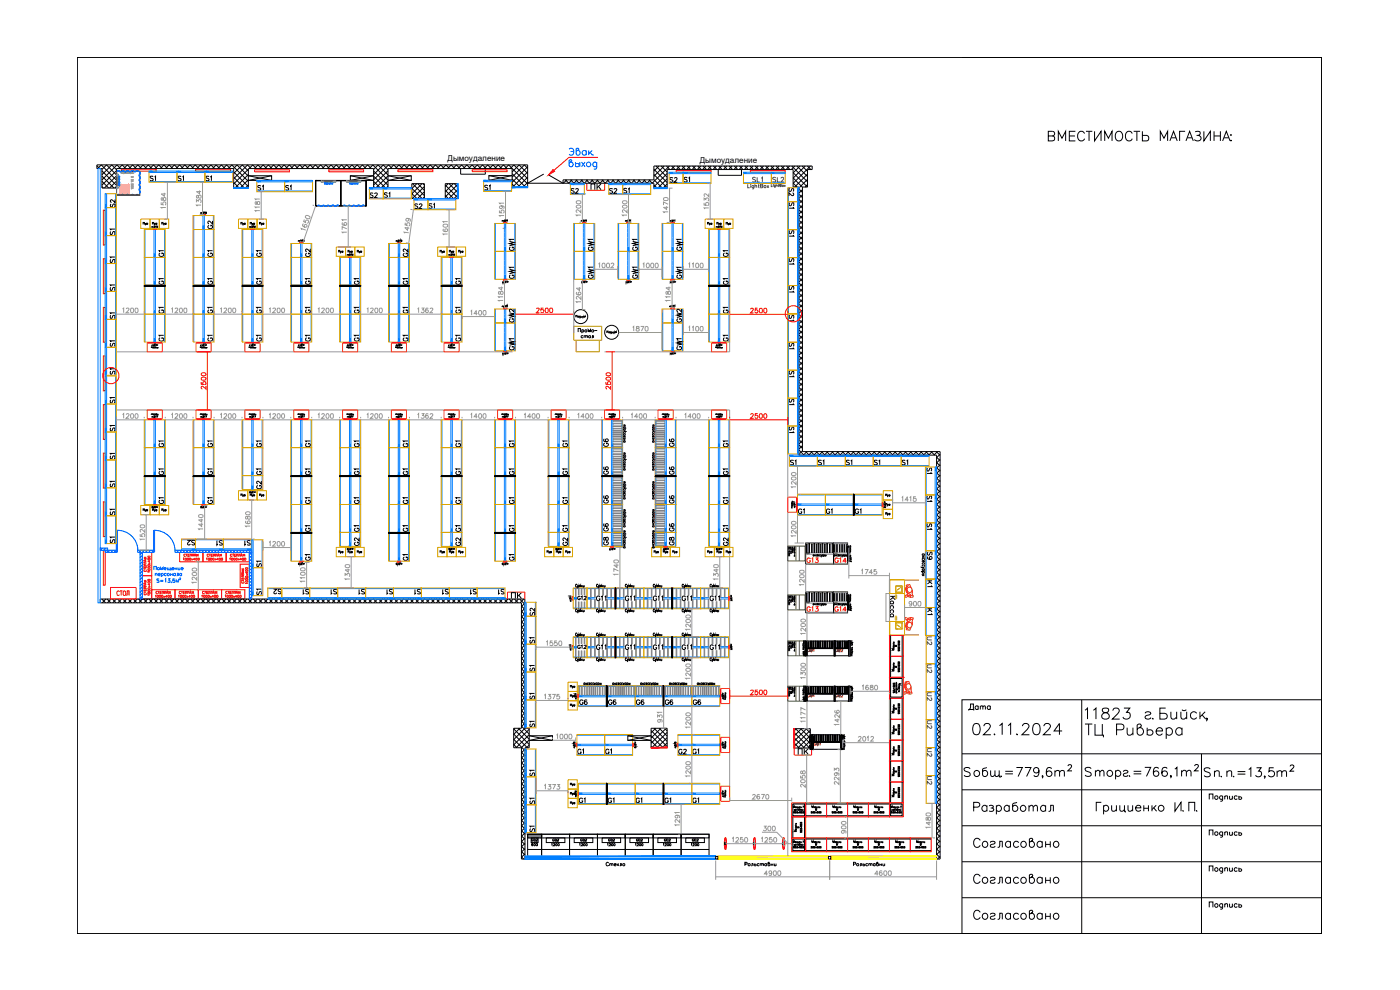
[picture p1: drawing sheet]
<svg xmlns="http://www.w3.org/2000/svg" width="420mm" height="297mm" viewBox="0 0 420 297" stroke-linecap="round" stroke-linejoin="round" font-family="sans-serif">
<defs><g id="words">
<text font-size="7.1" x="291" y="245.5">Разработал</text>
<text font-size="6.6" x="290.7" y="221.5">02.11.2024</text>
<g font-size="6.2">
<text x="313.3" y="43.4">ВМЕСТИМОСТЬ МАГАЗИНА:</text>
<text x="291" y="255.4">Согласовано</text>
<text x="291" y="266.3">Согласовано</text>
</g>
<text font-size="5.7" x="291" y="276.9">Согласовано</text>
<text font-size="5.3" x="289.6" y="214.5">Дата</text>
<text font-size="4.9" x="176" y="58.2">ПК</text>
<text font-size="4.9" fill="#989898" x="238.5" y="227.5">ПК</text>
<g font-size="4.4">
<text x="43.7" y="55.4">S1</text>
<text x="52.2" y="55.4">S1</text>
<text x="84.3" y="58.2">S1</text>
<text x="147.8" y="58.2" transform="rotate(-90 147.8 58.2)">S1</text>
<text x="185.9" y="59.3">S1</text>
<text x="203.9" y="55.7">S1</text>
<text x="113.9" y="60.3">S1</text>
<text x="127.4" y="63.9">S1</text>
<text x="35.3" y="71.6" transform="rotate(-90 35.3 71.6)">S1</text>
<text x="64.6" y="69.8" transform="rotate(-90 64.6 69.8)">G2</text>
<text x="235.7" y="72">S1</text>
<text x="35.3" y="80.1" transform="rotate(-90 35.3 80.1)">S1</text>
<text x="50.1" y="78.3" transform="rotate(-90 50.1 78.3)">G1</text>
<text x="64.6" y="78.3" transform="rotate(-90 64.6 78.3)">G1</text>
<text x="79.4" y="78.3" transform="rotate(-90 79.4 78.3)">G1</text>
<text x="219.4" y="78.3" transform="rotate(-90 219.4 78.3)">G1</text>
<text x="239.2" y="80.4" transform="rotate(-90 239.2 80.4)">S1</text>
<text x="35.3" y="88.5" transform="rotate(-90 35.3 88.5)">S1</text>
<text x="50.1" y="86.4" transform="rotate(-90 50.1 86.4)">G1</text>
<text x="64.6" y="86.4" transform="rotate(-90 64.6 86.4)">G1</text>
<text x="79.4" y="86.4" transform="rotate(-90 79.4 86.4)">G1</text>
<text x="108.7" y="86.4" transform="rotate(-90 108.7 86.4)">G1</text>
<text x="123.5" y="86.4" transform="rotate(-90 123.5 86.4)">G1</text>
<text x="139" y="86.4" transform="rotate(-90 139 86.4)">G1</text>
<text x="219.4" y="86.4" transform="rotate(-90 219.4 86.4)">G1</text>
<text x="239.2" y="88.9" transform="rotate(-90 239.2 88.9)">S1</text>
<text x="35.3" y="105.1" transform="rotate(-90 35.3 105.1)">S1</text>
<text x="239.2" y="105.8" transform="rotate(-90 239.2 105.8)">S1</text>
<text x="239.2" y="114.3" transform="rotate(-90 239.2 114.3)">S1</text>
<text x="31.7" y="122.1">S1</text>
<text x="239.2" y="122.8" transform="rotate(-90 239.2 122.8)">S1</text>
<text x="35.3" y="130.5" transform="rotate(-90 35.3 130.5)">S1</text>
<text x="235.7" y="130.9">S1</text>
<text x="46.6" y="135.1">G1</text>
<text x="61" y="135.1">G1</text>
<text x="75.8" y="135.1">G1</text>
<text x="105.1" y="135.1">G1</text>
<text x="119.9" y="135.1">G1</text>
<text x="135.5" y="135.1">G1</text>
<text x="151.7" y="135.1">G1</text>
<text x="167.6" y="135.1">G1</text>
<text x="183.4" y="135.1" transform="rotate(-90 183.4 135.1)">G6</text>
<text x="203.2" y="135.1" transform="rotate(-90 203.2 135.1)">G6</text>
<text x="215.9" y="135.1">G1</text>
<text x="35.3" y="139" transform="rotate(-90 35.3 139)">S1</text>
<text x="50.1" y="143.6" transform="rotate(-90 50.1 143.6)">G1</text>
<text x="64.6" y="143.6" transform="rotate(-90 64.6 143.6)">G1</text>
<text x="79.4" y="143.6" transform="rotate(-90 79.4 143.6)">G1</text>
<text x="108.7" y="143.6" transform="rotate(-90 108.7 143.6)">G1</text>
<text x="123.5" y="143.6" transform="rotate(-90 123.5 143.6)">G1</text>
<text x="139" y="143.6" transform="rotate(-90 139 143.6)">G1</text>
<text x="155.2" y="143.6" transform="rotate(-90 155.2 143.6)">G1</text>
<text x="171.1" y="143.6" transform="rotate(-90 171.1 143.6)">G1</text>
<text x="183.4" y="143.6" transform="rotate(-90 183.4 143.6)">G6</text>
<text x="203.2" y="143.6" transform="rotate(-90 203.2 143.6)">G6</text>
<text x="219.4" y="143.6" transform="rotate(-90 219.4 143.6)">G1</text>
<text x="236" y="140.8">S1</text>
<text x="244.5" y="140.8">S1</text>
<text x="252.6" y="140.8">S1</text>
<text x="261.1" y="140.8">S1</text>
<text x="269.5" y="140.8">S1</text>
<text x="280.5" y="143.2" transform="rotate(-90 280.5 143.2)">S1</text>
<text x="35.3" y="147.5" transform="rotate(-90 35.3 147.5)">S1</text>
<text x="79.4" y="147.8" transform="rotate(-90 79.4 147.8)">G2</text>
<text x="31.7" y="155.6">S1</text>
<text x="50.1" y="152.4" transform="rotate(-90 50.1 152.4)">G1</text>
<text x="108.7" y="152.4" transform="rotate(-90 108.7 152.4)">G1</text>
<text x="123.5" y="152.4" transform="rotate(-90 123.5 152.4)">G1</text>
<text x="139" y="152.4" transform="rotate(-90 139 152.4)">G1</text>
<text x="155.2" y="152.4" transform="rotate(-90 155.2 152.4)">G1</text>
<text x="171.1" y="152.4" transform="rotate(-90 171.1 152.4)">G1</text>
<text x="183.4" y="152" transform="rotate(-90 183.4 152)">G6</text>
<text x="203.2" y="152" transform="rotate(-90 203.2 152)">G6</text>
<text x="219.4" y="152.4" transform="rotate(-90 219.4 152.4)">G1</text>
<text x="246.9" y="155.2">G1</text>
<text x="255.4" y="155.2">G1</text>
<text x="108.7" y="160.5" transform="rotate(-90 108.7 160.5)">G1</text>
<text x="123.5" y="160.5" transform="rotate(-90 123.5 160.5)">G1</text>
<text x="135.5" y="160.5">G1</text>
<text x="155.2" y="160.5" transform="rotate(-90 155.2 160.5)">G1</text>
<text x="171.1" y="160.5" transform="rotate(-90 171.1 160.5)">G1</text>
<text x="183.4" y="160.5" transform="rotate(-90 183.4 160.5)">G6</text>
<text x="203.2" y="160.5" transform="rotate(-90 203.2 160.5)">G6</text>
<text x="219.4" y="160.5" transform="rotate(-90 219.4 160.5)">G1</text>
<text x="280.5" y="160.2" transform="rotate(-90 280.5 160.2)">S1</text>
<text x="35.3" y="164" transform="rotate(-90 35.3 164)">S1</text>
<text x="63.9" y="164.7">S1</text>
<text x="108.7" y="164.7" transform="rotate(-90 108.7 164.7)">G2</text>
<text x="139" y="164.7" transform="rotate(-90 139 164.7)">G2</text>
<text x="171.1" y="164.7" transform="rotate(-90 171.1 164.7)">G2</text>
<text x="219.4" y="164.7" transform="rotate(-90 219.4 164.7)">G2</text>
<text x="75.8" y="171.1">S1</text>
<text x="123.5" y="169.3" transform="rotate(-90 123.5 169.3)">G1</text>
<text x="155.2" y="169.3" transform="rotate(-90 155.2 169.3)">G1</text>
<text x="249.4" y="170">G14</text>
<text x="280.5" y="169" transform="rotate(-90 280.5 169)">S9</text>
<text x="98.1" y="179.6">S1</text>
<text x="106.5" y="179.6">S1</text>
<text x="115" y="179.6">S1</text>
<text x="123.5" y="179.6">S1</text>
<text x="131.6" y="179.6">S1</text>
<text x="140.1" y="179.6">S1</text>
<text x="148.5" y="179.6">S1</text>
<text x="280.5" y="177.1" transform="rotate(-90 280.5 177.1)">K1</text>
<text x="152.4" y="180.6">ПК</text>
<text x="177.8" y="181.3">G11</text>
<text x="194.7" y="181.3">G11</text>
<text x="249.4" y="184.9">G14</text>
<text x="177.8" y="196.1">G11</text>
<text x="194.7" y="196.1">G11</text>
<text x="161.2" y="202.5" transform="rotate(-90 161.2 202.5)">S1</text>
<text x="181.3" y="212.7">G6</text>
<text x="189.8" y="212.7">G6</text>
<text x="161.2" y="219.4" transform="rotate(-90 161.2 219.4)">S1</text>
<text x="172.2" y="227.5">G1</text>
<text x="180.6" y="227.5">G1</text>
<text x="202.5" y="227.5">G2</text>
<text x="161.2" y="233.9" transform="rotate(-90 161.2 233.9)">S1</text>
<text x="161.2" y="242.4" transform="rotate(-90 161.2 242.4)">S1</text>
<text x="172.5" y="242">G1</text>
<text x="181.3" y="242">G1</text>
<text x="189.8" y="242">G1</text>
<text x="198.3" y="242">G1</text>
<text x="206.7" y="242">G1</text>
<text x="161.2" y="250.8" transform="rotate(-90 161.2 250.8)">S1</text>
</g>
<g font-size="4.4" fill="#989898">
<text x="64.2" y="55.4" transform="rotate(-90 64.2 55.4)">S1</text>
<text x="76.2" y="58.2">S1</text>
<text x="170" y="59.3">S2</text>
<text x="123.1" y="63.9">S2</text>
<text x="123.5" y="78.3" transform="rotate(-90 123.5 78.3)">G2</text>
<text x="50.1" y="95.2" transform="rotate(-90 50.1 95.2)">G1</text>
<text x="64.6" y="95.2" transform="rotate(-90 64.6 95.2)">G1</text>
<text x="79.4" y="95.2" transform="rotate(-90 79.4 95.2)">G1</text>
<text x="108.7" y="95.2" transform="rotate(-90 108.7 95.2)">G1</text>
<text x="123.5" y="95.2" transform="rotate(-90 123.5 95.2)">G1</text>
<text x="139" y="95.2" transform="rotate(-90 139 95.2)">G1</text>
<text x="31.7" y="96.7">S1</text>
<text x="64.6" y="152.4" transform="rotate(-90 64.6 152.4)">G1</text>
<text x="238.5" y="155.2">G1</text>
<text x="280.5" y="151.7" transform="rotate(-90 280.5 151.7)">S1</text>
<text x="72.3" y="164.7">S1</text>
<text x="240.9" y="170">G13</text>
<text x="89.6" y="179.6">S1</text>
<text x="203.6" y="181.3">G11</text>
<text x="240.9" y="184.9">G13</text>
<text x="280.5" y="185.6" transform="rotate(-90 280.5 185.6)">K1</text>
<text x="161.2" y="194.4" transform="rotate(-90 161.2 194.4)">S1</text>
<text x="203.6" y="196.1">G11</text>
<text x="161.2" y="211" transform="rotate(-90 161.2 211)">S1</text>
<text x="198.6" y="212.7">G6</text>
<text x="206.7" y="212.7">G6</text>
<text x="206.7" y="227.5">G1</text>
</g>
<g font-size="4.4" fill="#dda500">
<text x="181.7" y="59.3">S2</text>
<text x="35.3" y="63.5" transform="rotate(-90 35.3 63.5)">S2</text>
<text x="55" y="164.7">S2</text>
<text x="80.8" y="179.6">S2</text>
<text x="161.2" y="185.9" transform="rotate(-90 161.2 185.9)">S2</text>
</g>
<text font-size="4.4" fill="#545454" x="239.2" y="60" transform="rotate(-90 239.2 60)">S2</text>
<text font-size="4.4" fill="#00f" x="109.7" y="60.7">S2</text>
<g font-size="4.4" fill="#0ff">
<text x="239.2" y="63.9" transform="rotate(-90 239.2 63.9)">S1</text>
<text x="75.8" y="179.6">S1</text>
</g>
<g font-size="4.4" fill="#f00">
<text x="219.4" y="95.2" transform="rotate(-90 219.4 95.2)">G1</text>
<text x="235.7" y="97.4">S1</text>
<text x="50.1" y="103.7" transform="rotate(-90 50.1 103.7)">G1</text>
<text x="64.6" y="103.7" transform="rotate(-90 64.6 103.7)">G1</text>
<text x="79.4" y="103.7" transform="rotate(-90 79.4 103.7)">G1</text>
<text x="108.7" y="103.7" transform="rotate(-90 108.7 103.7)">G1</text>
<text x="123.5" y="103.7" transform="rotate(-90 123.5 103.7)">G1</text>
<text x="139" y="103.7" transform="rotate(-90 139 103.7)">G1</text>
<text x="219.4" y="103.7" transform="rotate(-90 219.4 103.7)">G1</text>
<text x="35.3" y="113.6" transform="rotate(-90 35.3 113.6)">S1</text>
</g>
<g font-size="4.4" fill="#ff3f00">
<text x="183.4" y="164.7" transform="rotate(-90 183.4 164.7)">G8</text>
<text x="203.2" y="164.7" transform="rotate(-90 203.2 164.7)">G8</text>
<text x="172.9" y="212.7">G6</text>
</g>
<text font-size="4.4" fill="#a5dd00" x="269.5" y="186.3" transform="rotate(-90 269.5 186.3)">Касса</text>
<g font-size="4.4" fill="#007fff">
<text x="280.5" y="194.7" transform="rotate(-90 280.5 194.7)">U2</text>
<text x="280.5" y="203.2" transform="rotate(-90 280.5 203.2)">U2</text>
<text x="280.5" y="211.3" transform="rotate(-90 280.5 211.3)">U2</text>
<text x="280.5" y="219.8" transform="rotate(-90 280.5 219.8)">U2</text>
<text x="280.5" y="228.2" transform="rotate(-90 280.5 228.2)">U2</text>
<text x="280.5" y="236.7" transform="rotate(-90 280.5 236.7)">U2</text>
</g>
<g font-size="4" fill="#989898">
<text x="199.7" y="55.7">S2</text>
<text x="93.8" y="78.3" transform="rotate(-90 93.8 78.3)">G2</text>
<text x="93.8" y="95.2" transform="rotate(-90 93.8 95.2)">G1</text>
<text x="93.8" y="169.3" transform="rotate(-90 93.8 169.3)">G1</text>
</g>
<g font-size="4">
<text x="93.8" y="86.4" transform="rotate(-90 93.8 86.4)">G1</text>
<text x="93.8" y="135.1" transform="rotate(-90 93.8 135.1)">G1</text>
<text x="93.8" y="143.6" transform="rotate(-90 93.8 143.6)">G1</text>
<text x="93.8" y="152.4" transform="rotate(-90 93.8 152.4)">G1</text>
<text x="93.8" y="160.5" transform="rotate(-90 93.8 160.5)">G1</text>
<text x="172.2" y="181.3">G12</text>
<text x="172.2" y="195.8">G12</text>
</g>
<text font-size="4" fill="#f00" x="93.8" y="103.7" transform="rotate(-90 93.8 103.7)">G1</text>
<g font-size="3.5" fill="#989898">
<text x="240.9" y="210.3">GM1</text>
<text x="249.4" y="210.3">GM2</text>
</g>
<g font-size="3.5">
<text x="243.1" y="224.7">GM1</text>
<text x="158.4" y="255.1">600</text>
<text x="158.4" y="253.6">GD2</text>
<text x="164.7" y="253.6">GD2</text>
<text x="172.9" y="253.6">GD2</text>
<text x="181.3" y="253.6">GD2</text>
<text x="189.8" y="253.6">GD2</text>
<text x="198.3" y="253.6">GD2</text>
<text x="206.4" y="253.6">GD2</text>
</g>
<g font-size="2.4">
<text x="134.3" y="48.2">Дымоудаление</text>
<text x="210" y="48.8">Дымоудаление</text>
</g>
<text font-size="1.2" x="40.1" y="57.1" transform="rotate(-90 40.1 57.1)">100/100</text>
</g></defs>
<g fill="none" stroke="#000" stroke-width=".3">
<path d="M23.2 17.2h.1M23.2 17.2h373.4v262.9h-373.4zM23.2 17.2h373.4M324.6 17.2h.1M360.6 17.2h.1M396.6 17.2h.1M29.1 49.5h129.3v6.7h-4.7v-5.6h-37.3v5.7h-4.3v-5.7h-37.6v5.8h-4.4v-5.8h-35.1v5.8h-4.4v-5.8h-1.5zM29.1 49.7l.8 .9M29.3 50.6l1.1-1.1 4.6 4.6M30.6 50.8l1.4-1.3 3 3M30.6 56l.5 .4M30.6 54.4l2 2"/>
<path d="M30.6 52.8l3.6 3.6M30.6 51.3l4.4 4.4M35 51l-1.4-1.5-3 2.9M35 51.2l-4.4 4.4M35 52.7l-3.7 3.7M35 54.3l-2.1 2.1M35 55.9l-.6 .5M36.2 50.6l-1.1-1.1-4.5 4.5M36.6 49.5l1.1 1.1M36.7 49.5l-1.1 1.1M38.2 49.5l1.1 1.1M38.3 49.5l-1.1 1.1"/>
<path d="M39.8 49.5l1.1 1.1M39.8 49.5l-1.1 1.1M41.3 49.5l1.1 1.1M41.4 49.5l-1.1 1.1M42.9 49.5l1.1 1.1M43 49.5l-1.1 1.1M43.4 50.6l1.1-1.1 1.1 1.1M45 50.6l1.1-1.1 1 1.1M46.6 50.6l1.1-1.1 1 1.1M49.2 49.5l1.1 1.1M49.2 49.5l-1.1 1.1M50.7 49.5l1.2 1.1"/>
<path d="M50.8 49.5l-1.1 1.1M52.3 49.5l1.2 1.1M52.4 49.5l-1.1 1.1M53.9 49.5l1.1 1.1M53.9 49.5l-1.1 1.1M55.4 49.5l1.2 1.1M55.5 49.5l-1.1 1.1M56 50.6l1.1-1.1 1.1 1.1M57.5 50.6l1.1-1.1 1.1 1.1M59.1 50.6l1.1-1.1 1.1 1.1M61.7 49.5l1.2 1.1M61.8 49.5l-1.2 1.1"/>
<path d="M63.3 49.5l1.1 1.1M63.3 49.5l-1.1 1.1M64.8 49.5l1.2 1.1M64.9 49.5l-1.1 1.1M66.4 49.5l1.1 1.1M66.5 49.5l-1.2 1.1M68 49.5l1.1 1.1M68.1 49.5l-1.2 1.1M69.5 49.5l5 4.9M69.6 49.5l-1.1 1.1M70.1 56.3l.1 .1M70.1 54.7l1.7 1.7"/>
<path d="M70.1 53.2l3.2 3.2M70.1 51.6l4.4 4.4M71.1 49.5l3.4 3.4M71.2 49.5l-1.2 1.1M72.7 49.5l1.8 1.8M72.8 49.5l-2.7 2.6M74.2 49.5l1.2 1.1M74.3 49.5l-4.2 4.1M74.5 50.8l-4.4 4.4M74.5 52.4l-4 4M74.5 53.9l-2.4 2.5M74.5 55.5l-.9 .9"/>
<path d="M75.8 49.5l1.1 1.1M75.9 49.5l-1.2 1.1M77.4 49.5l1.1 1.1M77.5 49.5l-1.2 1.1M78.9 49.5l1.2 1.1M79 49.5l-1.1 1.1M80.5 49.5l1.1 1.1M80.6 49.5l-1.2 1.1M81.5 52.7l-7 1.4h7v-1.4h-7l7 1.4M82.1 49.5l1.1 1.1M82.2 49.5l-1.2 1.1M83.6 49.5l1.2 1.1"/>
<path d="M83.7 49.5l-1.1 1.1M85.2 49.5l1.1 1.1M85.3 49.5l-1.2 1.1M86.8 49.5l1.1 1.1M86.9 49.5l-1.2 1.1M87.3 50.6l1.1-1.1 1.1 1.1M88.8 50.6l1.2-1.1 1 1.1M90.4 50.6l1.2-1.1 1 1.1M92 50.6l1.1-1.1 1.1 1.1M94.6 49.5l1.1 1.1M94.7 49.5l-1.2 1.1M96.2 49.5l1.1 1.1"/>
<path d="M96.3 49.5l-1.2 1.1M97.8 49.5l1.1 1.1M97.8 49.5l-1.1 1.1M99.3 49.5l1.1 1.1M99.4 49.5l-1.2 1.1M100.9 49.5l1.1 1.1M101 49.5l-1.2 1.1M101.4 50.6l1.1-1.1 1.1 1.1M103 50.6l1.1-1.1 1 1.1M104.5 50.6l1.1-1.1 1.1 1.1M105.1 52.7l7 1.4h-7v-1.4h7l-7 1.4M107.2 49.5l1.1 1.1"/>
<path d="M107.2 49.5l-1.1 1.1M108.7 49.5l1.1 1.1M108.8 49.5l-1.1 1.1M110.3 49.5l1.1 1.1M110.3 49.5l-1.1 1.1M111.9 49.5l4.5 4.5M111.9 49.5l-1.1 1.1M112.1 54.4l1.9 1.9M112.1 52.9l3.5 3.4M112.1 51.3l4.3 4.3M113.4 49.5l3 3M113.5 49.5l-1.4 1.3"/>
<path d="M116.4 52.7h7v1.4h-7l7-1.4M116.4 50.9l-1.4-1.4-2.9 2.9M116.4 51.2l-4.3 4.3M116.4 52.8l-3.5 3.5M116.4 54.3l-1.9 2M116.4 52.7l7 1.4M117.1 50.6l1.1-1.1 1.1 1.1M117.7 50.6l-1.1-1.1-4.5 4.5M119.7 49.5l1.1 1.1M119.7 49.5l-1.1 1.1M121.3 49.5l1.1 1.1M121.3 49.5l-1.1 1.1"/>
<path d="M122.8 49.5l1.2 1.1M122.9 49.5l-1.1 1.1M123.6 58.1l1.5 1.4M123.6 56.5l3 3M123.6 59.5v-4.4h3.8v4.4M123.8 55.1l3.6 3.6M124.4 49.5l1.1 1.1M124.4 49.5l-1.1 1.1M125.1 55.1l-1.5 1.5M125.4 55.1l2 2M126 49.5l1.1 1.1M126 49.5l-1.1 1.1"/>
<path d="M126.5 50.6l1.1-1.1 1.1 1.1M126.6 55.1l-3 3.1M126.9 55.1l.5 .5M127.4 56l-3.6 3.5M127.4 57.5l-2.1 2M128 50.6l1.1-1.1 1.1 1.1M129.6 50.6l1.1-1.1 1.1 1.1M132.2 49.5l1.2 1.1M132.3 49.5l-1.1 1.1M133.6 58.7l1 .9M133.6 57.1l2.5 2.5M133.6 55.5l3.8 3.8"/>
<path d="M133.6 55.1h3.8v4.5h-3.8zM133.8 49.5l1.1 1.1M133.9 49.5l-1.2 1.1M134.5 55.1l-.9 .9M134.8 55.1l2.6 2.6M135.4 49.5l1.1 1.1M135.5 49.5l-1.2 1.1M136 55.1l-2.4 2.4M136.3 55.1l1.1 1.1M136.9 49.5l1.2 1.1M137 49.5l-1.1 1.1M137.4 55.4l-3.8 3.7"/>
<path d="M137.4 56.9l-2.7 2.7M137.4 58.5l-1.1 1.1M138.2 50.6v1.7h7.5v-1.7M138.5 49.5l1.1 1.1M138.6 49.5l-1.2 1.1M140.1 49.5l1.1 1.1M140.2 49.5l-1.2 1.1M141.6 49.5l1.2 1.1M141.7 49.5l-1.1 1.1M143.2 49.5l1.1 1.1M143.3 49.5l-1.2 1.1M144.8 49.5l1.1 1.1"/>
<path d="M144.9 49.5l-1.2 1.1M146.3 49.5l1.2 1.1M146.4 49.5l-1.1 1.1M146.7 52.7l7 1.4h-7v-1.4h7l-7 1.4M147.9 49.5l1.1 1.1M148 49.5l-1.2 1.1M149.5 49.5l1.1 1.1M149.5 49.5l-1.1 1.1M150 50.6l1.1-1.1 1.1 1.1M152.6 49.5l5.8 5.7M152.7 49.5l-1.2 1.1M153.7 55.2l.9 1"/>
<path d="M153.7 53.7l2.5 2.5M153.7 52.1l4.1 4.1M154.2 49.5l4.2 4.1M154.2 49.5l-1.1 1.1M155.8 49.5l2.6 2.6M155.8 49.5l-2.1 2.1M157.3 49.5l1.1 1M157.4 49.5l-3.7 3.7M158.4 50l-4.7 4.7M158.4 51.6l-4.6 4.6M158.4 53.2l-3.1 3M158.4 54.7l-1.5 1.5"/>
<path d="M163.2 52.2l-4.8 2.8h37.8v1.5h4v-5.6h37.8v5.2M164.6 52.5l4.4 2.5v-1h27.2M169.7 54l1 1M170.1 54l-1 1M171.2 54l1.1 1M171.7 54l-1.1 1M172.8 54l1 1M173.3 54l-1.1 1M174.8 54l-1 1M182.2 54l1 1M183.8 54l1 1M184.2 54l-1 1"/>
<path d="M185.3 54l1.1 1M185.8 54l-1.1 1M186.9 54l1 1M187.4 54l-1.1 1M188.5 54l1 1M188.9 54l-1 1M190 54l1.1 1M190.5 54l-1 1M191.6 54l1 1M192.1 54l-1.1 1M193.2 54l1 1M193.6 54l-1 1"/>
<path d="M195.2 54l-1 1M196.2 55.5l1.1 1M196.2 53.9l2.6 2.6M196.2 52.4l4 3.9M196.2 50.8l4 4M196.2 54v-4.2h47.5v1.1h-1.4v5.2M196.9 49.8l3.3 3.4M197.8 49.8l-1.6 1.5M198.4 49.8l1.8 1.8M199.3 49.8l-3.1 3.1M200 49.8l1 1.1M200.2 52.1l-4 3.9"/>
<path d="M200.2 53.6l-2.8 2.9M200.9 49.8l-5.2 5.2-1-1M201.6 49.8l1 1.1M202.5 49.8l-1.1 1.1M203.1 49.8l1.1 1.1M204 49.8l-1 1.1M204.7 49.8l1 1.1M205.6 49.8l-1.1 1.1M206.3 49.8l1 1.1M207.2 49.8l-1.1 1.1M207.8 49.8l1.1 1.1M208.7 49.8l-1 1.1"/>
<path d="M209.4 49.8l1.1 1.1M210.3 49.8l-1 1.1M211 49.8l1 1.1M211.9 49.8l-1.1 1.1M212.5 49.8l1.1 1.1M213.4 49.8l-1 1.1M214.1 49.8l1.1 1.1M215 49.8l-1 1.1M215.7 49.8l1 1.1M216.6 49.8l-1.1 1.1v1.7h7v-1.7M217.2 49.8l1.1 1.1M218.1 49.8l-1 1.1"/>
<path d="M218.8 49.8l1.1 1.1M219.7 49.8l-1 1.1M220.4 49.8l1 1.1M221.3 49.8l-1.1 1.1M221.9 49.8l1.1 1.1M222.8 49.8l-1 1.1M223.5 49.8l1.1 1.1M224.4 49.8l-1 1.1M225.1 49.8l1 1.1M226 49.8l-1.1 1.1M226.6 49.8l1.1 1.1M227.6 49.8l-1.1 1.1"/>
<path d="M228.2 49.8l1.1 1.1M229.1 49.8l-1 1.1M229.8 49.8l1 1.1M230.7 49.8l-1.1 1.1M231.3 49.8l1.1 1.1M232.3 49.8l-1.1 1.1M232.9 49.8l1.1 1.1M233.8 49.8l-1 1.1M234.5 49.8l1 1.1M235.4 49.8l-1.1 1.1M236 49.8l1.1 1.1M237 49.8l-1.1 1.1"/>
<path d="M237.6 49.8l4.7 4.8M238 53.4l2.8 2.8M238 51.8l4.3 4.3M238.5 49.8l-1 1.1M239.2 49.8l3.1 3.2M239.8 56.1v80.5h41.3v121.2h1v-122.3h-41.3v-79.4h1.5M239.8 59.8l1 1.1M239.8 58.2l1 1.1M239.8 56.7l1 1M240.1 49.8l-2.1 2.1M240.7 49.8l1.6 1.6M240.8 56.9l-1 1.1"/>
<path d="M240.8 58.5l-1 1M241.7 49.8l-3.7 3.7M242.3 49.8l1.1 1.1M242.3 52.2l-3.8 3.9M242.3 53.8l-2.5 2.6M242.3 55.4l-.7 .7M243.2 49.8l-5.2 5.2M239.8 78.6l1 1.1M239.8 77l1 1.1M239.8 75.5l1 1M239.8 73.9l1 1.1M239.8 72.3l1 1.1"/>
<path d="M239.8 70.8l1 1M239.8 69.2l1 1.1M239.8 67.6l1 1.1M239.8 66.1l1 1M239.8 64.5l1 1.1M239.8 62.9l1 1.1M239.8 61.4l1 1M240.8 60.1l-1 1M240.8 61.6l-1 1.1M240.8 63.2l-1 1M240.8 64.8l-1 1M240.8 66.3l-1 1.1"/>
<path d="M240.8 67.9l-1 1M240.8 69.5l-1 1M240.8 71l-1 1.1M240.8 72.6l-1 1M240.8 74.2l-1 1M240.8 75.7l-1 1.1M240.8 77.3l-1 1M240.8 78.9l-1 1M43.3 85.8l6.3 .1zM43.3 85.6h6.3v.2h-6.3zM57.9 85.8l6.3 .1zM57.9 85.6h6.3v.2h-6.3z"/>
<path d="M72.6 85.8l6.3 .1zM72.6 85.6h6.3v.2h-6.3zM87.3 85.8l6.2 .1zM87.3 85.6h6.2v.2h-6.2zM101.9 85.8l6.3 .1zM101.9 85.6h6.3v.2h-6.3zM116.6 85.8l6.3 .1zM116.6 85.6h6.3v.2h-6.3zM132.4 85.8l6.3 .1zM132.4 85.6h6.3v.2h-6.3zM172.8 95.2v-.6h.4v.6M174.2 94.9l-.4 .1 .1 .2 .3-.1"/>
<path d="M174.2 94.9l-.1 .5h-.2M174.4 94.9v.3l.3-.1M174.7 94.9v.3M174.8 94.9l.2 .3 .2-.3M175 95.2l-.2 .2M175.3 95.2v-.3l.2 .2 .1-.2v.3M182.1 99.9v-.6h.4v.6M183.5 99.6l-.3 .1v.2l.3-.1M183.5 99.5v.5l-.3 .1M183.7 99.5v.4l.3-.1M184 99.5v.4M184.1 99.5l.2 .4 .1-.4"/>
<path d="M184.3 99.9l-.2 .2M184.6 99.9v-.4l.2 .3 .1-.3v.4M212.7 85.8l6.3 .1zM212.7 85.6h6.3v.2h-6.3zM239.8 99l1 1M239.8 97.4l1 1.1M239.8 95.8l1 1.1M239.8 94.3l1 1M239.8 92.7l1 1.1M239.8 91.1l1 1.1M239.8 89.6l1 1M239.8 88l1 1.1"/>
<path d="M239.8 86.4l1 1.1M239.8 84.9l1 1M239.8 83.3l1 1.1M239.8 81.7l1 1.1M239.8 80.2l1 1M240.8 80.4l-1 1.1M240.8 82l-1 1M240.8 83.6l-1 1M240.8 85.1l-1 1.1M240.8 86.7l-1 1M240.8 88.3l-1 1M240.8 89.9l-1 1"/>
<path d="M240.8 91.4l-1 1M240.8 93l-1 1M240.8 94.6l-1 1M240.8 96.1l-1 1M240.8 97.7l-1 1M240.8 99.3l-1 1M239.8 119.4l1 1M239.8 117.8l1 1M239.8 116.2l1 1M239.8 114.7l1 1M239.8 113.1l1 1M239.8 111.5l1 1.1"/>
<path d="M239.8 110l1 1M239.8 108.4l1 1M239.8 106.8l1 1.1M239.8 105.2l1 1.1M239.8 103.7l1 1M239.8 102.1l1 1.1M239.8 100.5l1 1.1M240.8 100.8l-1 1M240.8 102.4l-1 1M240.8 104l-1 1M240.8 105.5l-1 1.1M240.8 107.1l-1 1"/>
<path d="M240.8 108.7l-1 1M240.8 110.2l-1 1.1M240.8 111.8l-1 1M240.8 113.4l-1 1M240.8 114.9l-1 1.1M240.8 116.5l-1 1M240.8 118.1l-1 1M240.8 119.6l-1 1.1M239.8 135l1.5 1.6M239.8 133.5l1 1M239.8 131.9l1 1.1M239.8 130.3l1 1.1"/>
<path d="M239.8 128.8l1 1M239.8 127.2l1 1.1M239.8 125.6l1 1M239.8 124.1l1 1M239.8 122.5l1 1M239.8 120.9l1 1M240.8 121.2l-1 1M240.8 122.8l-1 1M240.8 124.3l-1 1.1M240.8 125.9l-1 1M240.8 127.5l-1 1M240.8 129l-1 1.1"/>
<path d="M240.8 130.6l-1 1M240.8 132.2l-1 1M240.8 133.7l-1 1.1M240.8 135.3l-1 1M241.8 135.5l1.1 1.1M242.2 135.5l-1.1 1.1M243.4 135.5l1 1.1M243.7 135.5l-1 1.1M245 135.5l1 1.1M245.3 135.5l-1.1 1.1M246.5 135.5l1.1 1.1M246.9 135.5l-1.1 1.1"/>
<path d="M248.1 135.5l1 1.1M248.4 135.5l-1 1.1M249.7 135.5l1 1.1M250 135.5l-1.1 1.1M251.2 135.5l1.1 1.1M251.6 135.5l-1.1 1.1M252.8 135.5l1 1.1M253.1 135.5l-1 1.1M254.4 135.5l1 1.1M254.7 135.5l-1.1 1.1M255.9 135.5l1 1.1M256.3 135.5l-1.1 1.1"/>
<path d="M257.5 135.5l1 1.1M257.8 135.5l-1 1.1M259.1 135.5l1 1.1M259.4 135.5l-1.1 1.1M260.6 135.5l1 1.1M261 135.5l-1.1 1.1M262.2 135.5l1 1.1M262.5 135.5l-1 1.1M263.8 135.5l1 1.1M264.1 135.5l-1.1 1.1M265.3 135.5l1.1 1.1M265.7 135.5l-1.1 1.1"/>
<path d="M266.9 135.5l1.1 1.1M267.2 135.5l-1 1.1M268.5 135.5l1 1.1M268.8 135.5l-1.1 1.1M270 135.5l1.1 1.1M270.4 135.5l-1.1 1.1M271.6 135.5l1.1 1.1M271.9 135.5l-1 1.1M273.2 135.5l1 1.1M273.5 135.5l-1.1 1.1M274.7 135.5l1.1 1.1M275.1 135.5l-1.1 1.1"/>
<path d="M276.3 135.5l1.1 1.1M276.6 135.5l-1 1.1M277.9 135.5l1 1.1M278.2 135.5l-1.1 1.1M279.4 135.5l1.1 1.1M279.8 135.5l-1.1 1.1M281 135.5l1.1 1.1M281.1 138.8l1 1M281.1 137.2l1 1M281.3 135.5l-1 1.1M282.1 136.3l-1 1M282.1 137.9l-1 1"/>
<path d="M282.1 139.4l-1 1M43.3 142.9l6.3 .1zM43.3 142.7h6.3v.2h-6.3zM57.9 142.9l6.3 .1zM57.9 142.7h6.3v.2h-6.3zM87.3 142.9l6.2 .1zM87.3 142.7h6.2v.2h-6.2zM87.3 159.9l6.2 .1zM87.3 159.8l6.2 .1zM101.9 142.9l6.3 .1zM101.9 142.7h6.3v.2h-6.3zM116.6 142.9l6.3 .1z"/>
<path d="M116.6 142.7h6.3v.2h-6.3zM116.6 159.9l6.3 .1zM116.6 159.8l6.3 .1zM132.4 142.9l6.3 .1zM132.4 142.7h6.3v.2h-6.3zM148.4 142.9l6.3 .1zM148.4 142.7h6.3v.2h-6.3zM148.4 159.9l6.3 .1zM148.4 159.8l6.3 .1zM164.5 142.9l6.3 .1zM164.5 142.7h6.3v.2h-6.3zM180.6 142.9l6.2 .1z"/>
<path d="M180.6 142.7h6.2v.2h-6.2zM196.6 142.9l6.3 .1zM196.6 142.7h6.3v.2h-6.3zM212.7 142.9l6.3 .1zM212.7 142.7h6.3v.2h-6.3zM256.1 148.3l.1 6.3zM256.2 148.3l.2 6.3zM281.1 159.1l1 1.1M281.1 157.6l1 1M281.1 156l1 1M281.1 154.4l1 1.1M281.1 152.9l1 1"/>
<path d="M281.1 151.3l1 1M281.1 149.7l1 1M281.1 148.2l1 1M281.1 146.6l1 1M281.1 145l1 1M281.1 143.5l1 1M281.1 141.9l1 1M281.1 140.3l1 1M282.1 141l-1 1M282.1 142.6l-1 1M282.1 144.1l-1 1M282.1 145.7l-1 1"/>
<path d="M282.1 147.3l-1 1M282.1 148.8l-1 1M282.1 150.4l-1 1M282.1 152l-1 1M282.1 153.5l-1 1M282.1 155.1l-1 1M282.1 156.7l-1 1M282.1 158.2l-1 1.1M282.1 159.8l-1 1.1M30.2 179.7l-.1 .2M30.6 179.7l1.1 1.2M31.8 179.7l-1.1 1.2"/>
<path d="M32.1 179.7l1.2 1.2M33.3 179.7l-1.1 1.2M33.7 179.7l1.1 1.2M34.9 179.7l-1.1 1.2M35.3 179.7l1.1 1.2M36.5 179.7l-1.1 1.2M36.9 179.7l1.1 1.2M38 179.7l-1.1 1.2M38.4 179.7l1.1 1.2M39.6 179.7l-1.1 1.2M40 179.7l1.1 1.2M41.2 179.7l-1.1 1.2"/>
<path d="M41.6 179.7l1.1 1.2M42.7 179.7l-1.1 1.2M43.1 179.7l1.1 1.2M44.3 179.7l-1.1 1.2M44.7 179.7l1.1 1.2M45.9 179.7l-1.1 1.2M46.3 179.7l1.1 1.2M47.4 179.7l-1.1 1.2M47.8 179.7l1.1 1.2M49 179.7l-1.1 1.2M49.4 179.7l1.1 1.2M50.6 179.7l-1.1 1.2"/>
<path d="M51 179.7l1.1 1.2M52.2 179.7l-1.2 1.2M52.5 179.7l1.1 1.2M53.7 179.7l-1.1 1.2M54.1 179.7l1.1 1.2M55.3 179.7l-1.1 1.2M55.7 179.7l1.1 1.2M56.9 179.7l-1.2 1.2M57.2 179.7l1.1 1.2M58.4 179.7l-1.1 1.2M58.8 179.7l1.1 1.2M60 179.7l-1.1 1.2"/>
<path d="M60.4 179.7l1.1 1.2M61.6 179.7l-1.2 1.2M61.9 179.7l1.1 1.2M63.1 179.7l-1.1 1.2M63.5 179.7l1.1 1.2M64.7 179.7l-1.1 1.2M65.1 179.7l1.1 1.2M66.3 179.7l-1.2 1.2M66.6 179.7l1.2 1.2M67.8 179.7l-1.1 1.2M68.2 179.7l1.1 1.2M69.4 179.7l-1.1 1.2"/>
<path d="M69.8 179.7l1.1 1.2M71 179.7l-1.2 1.2M71.3 179.7l1.2 1.2M72.5 179.7l-1.1 1.2M72.9 179.7l1.1 1.2M74.1 179.7l-1.1 1.2M87 179.7l1.1 1.2M88.2 179.7l-1.1 1.2M94.8 179.7l1.2 1.2M96 179.7l-1.1 1.2M96.4 179.7l1.1 1.2M97.6 179.7l-1.1 1.2"/>
<path d="M102.7 179.7l1.1 1.2M103.9 179.7l-1.1 1.2M104.3 179.7l1.1 1.2M105.4 179.7l-1.1 1.2M112.1 179.7l1.1 1.2M113.3 179.7l-1.1 1.2M119.9 179.7l1.1 1.2M121.1 179.7l-1.1 1.2M121.5 179.7l1.1 1.2M122.7 179.7l-1.1 1.2M127.7 179.7l1.1 1.2M129 179.7l-1.2 1.2"/>
<path d="M129.3 179.7l1.2 1.2M130.5 179.7l-1.1 1.2M137.1 179.7l1.2 1.2M138.4 179.7l-1.2 1.2M145 179.7l1.1 1.2M146.2 179.7l-1.1 1.2M146.5 179.7l1.2 1.2M147.8 179.7l-1.2 1.2M173.2 175.5l-.1-.1a.33 .33 0 0 0-.4 .3 .33 .33 0 0 0 .5 .3v-.1M173.3 175.6l.2 .5 .1-.5M173.5 176.1l-.2 .3M173.8 176.1v-.5l.2 .4 .2-.4v.5"/>
<path d="M174.5 175.6v.5M174.6 175.8l.2 .3M174.8 175.6l-.3 .4M175 175.6v.5l.3-.1M175.3 175.6v.5M179.5 175.5l-.1-.1a.33 .33 0 0 0-.4 .3 .33 .33 0 0 0 .4 .3l.1-.1M179.6 175.6l.1 .5 .2-.5M179.7 176.1l-.2 .3M180.1 176.1v-.5l.2 .4 .2-.4v.5M180.7 175.6v.5M180.9 175.8l.2 .3M181.1 175.6l-.4 .4"/>
<path d="M181.3 175.6v.5l.3-.1M181.6 175.6v.5M184.6 176.4h.1v6.3h-.1zM184.7 176.4l.2 6.3zM188.1 175.5v-.1a.34 .34 0 0 0-.5 .3 .34 .34 0 0 0 .5 .3v-.1M188.2 175.6l.2 .5 .2-.5M188.4 176.1l-.2 .3M188.7 179.2a.5 .5 0 0 0-.6-.4 .5 .5 0 0 0-.4 .6v.3a.49 .49 0 0 0 .5 .6 .49 .49 0 0 0 .5-.6h-.4M188.8 176.1v-.5l.2 .4 .2-.4v.5M189.1 179.1l.3-.3v1.4M189.4 175.6v.5M189.6 175.8l.2 .3"/>
<path d="M189.7 175.6l-.3 .4M189.9 175.6v.5l.3-.1M190.1 179.1l.4-.3v1.4M190.2 175.6v.5M196.5 175.5v-.1a.34 .34 0 0 0-.5 .3 .34 .34 0 0 0 .5 .3v-.1M196.6 175.6l.2 .5 .2-.5M196.8 176.1l-.2 .3M197.1 176.1v-.5l.2 .4 .3-.4v.5M197.8 175.6v.5M197.9 175.8l.2 .3M198.1 175.6l-.3 .4M198.3 175.6v.5l.3-.1"/>
<path d="M198.6 175.6v.5M201.6 176.4l.1 6.3zM201.7 176.4l.2 6.3zM205.2 175.5l-.1-.1a.33 .33 0 0 0-.4 .3 .33 .33 0 0 0 .4 .3l.1-.1M205.3 175.6l.1 .5 .2-.5M205.4 176.1l-.2 .3M205.8 176.1v-.5l.2 .4 .2-.4v.5M206.4 175.6v.5M206.6 175.8l.2 .3M206.7 175.6l-.3 .4M207 175.6v.5l.3-.1M207.3 175.6v.5"/>
<path d="M213.6 175.5l-.1-.1a.33 .33 0 0 0-.4 .3 .33 .33 0 0 0 .4 .3l.1-.1M213.6 175.6l.2 .5 .2-.5M213.8 176.1l-.2 .3M214.1 179.2a.52 .52 0 0 0-.6-.4 .52 .52 0 0 0-.4 .6v.3a.51 .51 0 0 0 .5 .6 .51 .51 0 0 0 .5-.6h-.3M214.2 176.1v-.5l.2 .4 .2-.4v.5M214.5 179.1l.3-.3v1.4M214.8 175.6v.5M215 175.8l.2 .3M215.1 175.6l-.3 .4M215.3 175.6v.5l.4-.1M215.5 179.1l.4-.3v1.4M215.7 175.6v.5"/>
<path d="M236.5 178.8h.5M236.5 164.2h.5M236.5 166.7h.5M236.6 179.4h.4l-.2-.1v.2M236.6 164.7h.4l-.2-.1v.2M236.6 179.6l.2 .1M236.6 164.9l.2 .2M236.6 165.8l.2 .2M236.7 166.4v.2l.3-.2-.2 .2M236.7 165.5v.2l.1-.2 .2 .2M236.8 179l-.1 .1v-.1l.2 .1M236.8 164.3l-.1 .2 .1-.2 .1 .2"/>
<path d="M236.8 179.6l-.2 .1M236.8 164.9l-.2 .2M236.8 165.8l-.2 .2M237 179.8v.3l-.4-.2M237 165.2v.2l-.4-.1M237.1 178.8h.4l-.2 .1M237.1 164.1l.1 .2 .3-.1-.2-.1v.2M237.3 179.1h.2l-.2 .1M237.3 179.5h.2l-.1-.2-.1 .2M237.3 179.9l.3 .1-.3 .1M237.3 164.4l.2 .1h-.2M237.3 164.8l.1-.1-.1 .1"/>
<path d="M237.3 165.2l.3 .1-.3 .2M237.3 179.3v.1M237.3 164.7h.1M237.3 165.8v-.2l.2 .2M237.3 166.1l.1-.3 .1 .3M237.3 165.3v.1M237.3 179.9v.2M237.8 179.3l.2 .1h-.2M237.8 164.6l.2 .1-.2 .1M237.8 165.5l.2 .1zM237.8 165.7l.2 .2M237.9 165.4v-.2l.1 .2"/>
<path d="M237.9 179.6v.1M237.9 164.9v.2M237.9 178.8l-.1 .1M237.9 164.2h-.1M238 178.8h-.2l.2 .1M238 164.1h-.2l.2 .1M238 165.7l-.2 .2M238.2 179.4h.4M238.2 164.7h.4M238.3 178.8h.4M238.3 164.1h.4M238.3 165.4h.3"/>
<path d="M238.3 165.7h.3M238.3 165.5h.3M238.3 166h.3M238.3 166.6h.3M238.3 166.4h.3M238.3 166.9h.3M238.4 179.6v.1M238.4 165h.1M238.4 179.4v.1l.1-.1M238.4 164.7v.2l.1-.2M238.4 166v-.2l.1 .2M238.4 166.9v-.2l.1 .2"/>
<path d="M238.4 178.8l.3 .2M238.4 165.5v.2M238.4 166.4v.2M238.4 164.1l.3 .2M238.5 179.6v.2l-.1-.2M238.5 165h-.1M238.5 178.8l-.2 .2M238.5 164.2l-.2 .1M238.6 179.9l-.2 .1M238.6 165.2l-.2 .2M281.1 179.5l1 1M281.1 177.9l1 1.1"/>
<path d="M281.1 176.3l1 1.1M281.1 174.8l1 1M281.1 173.2l1 1.1M281.1 171.6l1 1.1M281.1 170.1l1 1M281.1 168.5l1 1.1M281.1 166.9l1 1.1M281.1 165.4l1 1M281.1 163.8l1 1.1M281.1 162.2l1 1.1M281.1 160.7l1 1M282.1 161.4l-1 1"/>
<path d="M282.1 162.9l-1 1.1M282.1 164.5l-1 1.1M282.1 166.1l-1 1M282.1 167.6l-1 1.1M282.1 169.2l-1 1.1M282.1 170.8l-1 1M282.1 172.3l-1 1.1M282.1 173.9l-1 1M282.1 175.5l-1 1M282.1 177l-1 1.1M282.1 178.6l-1 1M30.1 180.8v.1"/>
<path d="M156.5 195.9l1 1.1M156.5 188.1l1 1M156.5 186.5l1 1.1M157.5 187.2l-1 1.1M157.5 188.8l-1 1.1M157.5 195.1l-1 1M157.5 196.6l-1 1.1M173.2 183l-.4-.2-.1 .4a.23 .23 0 0 0 .2 .4 .23 .23 0 0 0 .3-.2M173.2 190.1l-.2-.2-.3 .2 .1 .6 .4-.1M173.2 197.6l-.1-.1a.33 .33 0 0 0-.4 .3 .33 .33 0 0 0 .5 .3v-.1M173.3 183l.2 .6 .1-.6M173.3 190.2l.2 .6 .1-.6"/>
<path d="M173.3 197.7l.2 .5 .1-.5M173.5 183.6l-.2 .2M173.5 190.8l-.2 .3M173.5 198.2l-.2 .3M173.8 183.6v-.6l.2 .5 .2-.5v.6M173.8 190.8v-.6l.2 .5 .2-.5v.6M173.8 198.2v-.5l.2 .4 .2-.4v.5M174.5 183v.6M174.5 190.2v.6M174.5 197.7v.5M174.6 183.2l.2 .4M174.6 190.5l.2 .3"/>
<path d="M174.6 197.9l.2 .3M174.8 183l-.3 .4M174.8 190.2l-.3 .4M174.8 197.7l-.3 .4M175 183v.5l.3-.1M175 190.2v.5l.3-.1M175 197.7v.5l.3-.1M175.3 183v.6M175.3 190.2v.6M175.3 197.7v.5M179.5 190.1l-.3-.2-.2 .6a.24 .24 0 0 0 .2 .3 .24 .24 0 0 0 .3-.2M179.5 197.6l-.1-.1a.33 .33 0 0 0-.4 .3 .33 .33 0 0 0 .4 .3l.1-.1"/>
<path d="M179.5 183l-.3-.3-.2 .5a.24 .24 0 0 0 .2 .4 .24 .24 0 0 0 .3-.2M179.6 190.2l.1 .6 .2-.6M179.6 197.7l.1 .5 .2-.5M179.6 183l.1 .6 .2-.6M179.7 190.8l-.2 .3M179.7 198.2l-.2 .3M179.7 183.6l-.2 .2M180.1 190.8v-.6l.2 .5 .2-.5v.6M180.1 198.2v-.5l.2 .4 .2-.4v.5M180.1 183.6v-.6l.2 .5 .2-.5v.6M180.7 183v.6M180.7 190.2v.6"/>
<path d="M180.7 197.7v.5M180.9 190.5l.2 .3M180.9 197.9l.2 .3M180.9 183.2l.2 .4M181.1 190.2l-.4 .4M181.1 197.7l-.4 .4M181.1 183l-.4 .4M181.3 190.2v.5l.3-.1M181.3 197.7v.5l.3-.1M181.3 183v.5l.3-.1M181.6 183v.6M181.6 190.2v.6"/>
<path d="M181.6 197.7v.5M184.6 191h.1v6.3h-.1zM184.7 191l.2 6.3zM188.1 190.1l-.3-.1-.2 .5a.24 .24 0 0 0 .2 .3 .24 .24 0 0 0 .3-.2M188.1 197.6v-.1a.34 .34 0 0 0-.5 .3 .34 .34 0 0 0 .5 .3v-.1M188.1 183l-.3-.2-.2 .4a.24 .24 0 0 0 .2 .4 .24 .24 0 0 0 .3-.2M188.2 190.2l.2 .6 .2-.6M188.2 197.7l.2 .5 .2-.5M188.2 183l.2 .6 .2-.6M188.4 190.8l-.2 .3M188.4 198.2l-.2 .3M188.4 183.6l-.2 .2"/>
<path d="M188.7 193.8a.55 .55 0 0 0-.8-.3 .55 .55 0 0 0-.2 .8 .49 .49 0 0 0 .5 .6 .49 .49 0 0 0 .5-.6h-.4M188.8 190.8v-.6l.2 .5 .2-.5v.6M188.8 198.2v-.5l.2 .4 .2-.4v.5M188.8 183.6v-.6l.2 .5 .2-.5v.6M189.1 193.7l.3-.2v1.4M189.4 183v.6M189.4 190.2v.6M189.4 197.7v.5M189.6 190.5l.2 .3M189.6 197.9l.2 .3M189.6 183.2l.2 .4M189.7 190.2l-.3 .4"/>
<path d="M189.7 197.7l-.3 .4M189.7 183l-.3 .4M189.9 190.2v.5l.3-.1M189.9 197.7v.5l.3-.1M189.9 183v.5l.3-.1M190.1 193.7l.4-.2v1.4M190.2 183v.6M190.2 190.2v.6M190.2 197.7v.5M196.5 190.1l-.3-.1-.2 .5a.24 .24 0 0 0 .2 .3 .24 .24 0 0 0 .3-.2M196.5 197.6v-.1a.34 .34 0 0 0-.5 .3 .34 .34 0 0 0 .5 .3v-.1M196.5 183l-.3-.2-.2 .4a.24 .24 0 0 0 .2 .4 .24 .24 0 0 0 .3-.2"/>
<path d="M196.6 190.2l.2 .6 .2-.6M196.6 197.7l.2 .5 .2-.5M196.6 183l.2 .6 .2-.6M196.8 190.8l-.2 .3M196.8 198.2l-.2 .3M196.8 183.6l-.2 .2M197.1 190.8v-.6l.2 .5 .3-.5v.6M197.1 198.2v-.5l.2 .4 .3-.4v.5M197.1 183.6v-.6l.2 .5 .3-.5v.6M197.8 183v.6M197.8 190.2v.6M197.8 197.7v.5"/>
<path d="M197.9 190.5l.2 .3M197.9 197.9l.2 .3M197.9 183.2l.2 .4M198.1 190.2l-.3 .4M198.1 197.7l-.3 .4M198.1 183l-.3 .4M198.3 190.2v.5l.3-.1M198.3 197.7v.5l.3-.1M198.3 183v.5l.3-.1M198.6 183v.6M198.6 190.2v.6M198.6 197.7v.5"/>
<path d="M201.6 191l.1 6.3zM201.7 191l.2 6.3zM205.2 190.1l-.3-.2-.2 .6a.24 .24 0 0 0 .2 .3 .24 .24 0 0 0 .3-.2M205.2 197.6l-.1-.1a.33 .33 0 0 0-.4 .3 .33 .33 0 0 0 .4 .3l.1-.1M205.2 183l-.3-.3-.2 .5a.24 .24 0 0 0 .2 .4 .24 .24 0 0 0 .3-.2M205.3 190.2l.1 .6 .2-.6M205.3 197.7l.1 .5 .2-.5M205.3 183l.1 .6 .2-.6M205.4 190.8l-.2 .3M205.4 198.2l-.2 .3M205.4 183.6l-.2 .2M205.8 190.8v-.6l.2 .5 .2-.5v.6"/>
<path d="M205.8 198.2v-.5l.2 .4 .2-.4v.5M205.8 183.6v-.6l.2 .5 .2-.5v.6M206.4 183v.6M206.4 190.2v.6M206.4 197.7v.5M206.6 190.5l.2 .3M206.6 197.9l.2 .3M206.6 183.2l.2 .4M206.7 190.2l-.3 .4M206.7 197.7l-.3 .4M206.7 183l-.3 .4M207 190.2v.5l.3-.1"/>
<path d="M207 197.7v.5l.3-.1M207 183v.5l.3-.1M207.3 183v.6M207.3 190.2v.6M207.3 197.7v.5M213.6 190.1l-.3-.2-.2 .6a.24 .24 0 0 0 .2 .3 .24 .24 0 0 0 .3-.2M213.6 197.6l-.1-.1a.33 .33 0 0 0-.4 .3 .33 .33 0 0 0 .4 .3l.1-.1M213.6 183l-.3-.3-.2 .5a.24 .24 0 0 0 .2 .4 .24 .24 0 0 0 .3-.2M213.6 190.2l.2 .6 .2-.6M213.6 197.7l.2 .5 .2-.5M213.6 183l.2 .6 .2-.6M213.8 190.8l-.2 .3"/>
<path d="M213.8 198.2l-.2 .3M213.8 183.6l-.2 .2M214.1 193.8a.58 .58 0 0 0-.8 0 .58 .58 0 0 0 0 .8 .58 .58 0 0 0 .8-.1v-.2h-.3M214.2 190.8v-.6l.2 .5 .2-.5v.6M214.2 198.2v-.5l.2 .4 .2-.4v.5M214.2 183.6v-.6l.2 .5 .2-.5v.6M214.5 193.7l.3-.2v1.4M214.8 183v.6M214.8 190.2v.6M214.8 197.7v.5M215 190.5l.2 .3M215 197.9l.2 .3"/>
<path d="M215 183.2l.2 .4M215.1 190.2l-.3 .4M215.1 197.7l-.3 .4M215.1 183l-.3 .4M215.3 190.2v.5l.4-.1M215.3 197.7v.5l.4-.1M215.3 183v.5l.4-.1M215.5 193.7l.4-.2v1.4M215.7 183v.6M215.7 190.2v.6M215.7 197.7v.5M236.5 181.3h.5"/>
<path d="M236.5 192.6h.5M236.5 195.1h.5M236.6 180.8l.4 .1v-.2l-.2 .3zM236.6 193.2h.4l-.2-.2v.3M236.6 180.5l.2 .1M236.6 193.4l.2 .1M236.6 194.3l.2 .1M236.7 181l.1 .3 .2-.2-.2-.1v.3M236.7 194.8v.2l.2-.2-.1 .2M236.7 180.2v.2l.1-.2 .2 .1M236.7 193.9v.3l.1-.2 .2 .1M236.8 192.7l-.1 .2 .1-.2 .1 .2"/>
<path d="M236.8 180.5l-.2 .1M236.8 193.4l-.2 .1M236.8 194.3l-.2 .1M237 193.6v.2l-.4-.1M237.1 192.6l.1 .1 .3-.1h-.2v.1M237.3 192.8l.2 .1-.2 .1M237.3 193.3l.1-.2-.1 .2M237.3 193.7l.3 .1-.3 .1M237.3 193.1v.1M237.3 180.4v-.2l.2 .2M237.3 180.7v-.2l.2 .2M237.3 194.2v-.2l.2 .2"/>
<path d="M237.3 194.5l.1-.2 .1 .2M237.3 193.7v.2M237.8 180.1l.2 .1zM237.8 193.1l.2 .1h-.2M237.8 193.9l.2 .2zM237.8 180.4l.2 .1M237.8 194.2l.2 .1M237.9 180v-.2l.1 .2M237.9 193.8v-.2l.1 .2M237.9 193.3v.2M237.9 192.6l-.1 .1M238 180.4l-.2 .1"/>
<path d="M238 192.5h-.2l.2 .2M238 194.2l-.2 .1M238.2 193.2h.4M238.3 180h.3M238.3 180.3h.3M238.3 180.2h.3M238.3 180.6h.3M238.3 181.3h.3M238.3 181.1h.3M238.3 181.6h.3M238.3 192.5h.4M238.3 193.8h.3"/>
<path d="M238.3 194.1h.3M238.3 194h.3M238.3 194.4h.3M238.3 195.1h.3M238.3 194.9h.3M238.3 195.4h.3M238.4 193.4v.1M238.4 180.6v-.1l.1 .1M238.4 181.6v-.2l.1 .2M238.4 193.2v.1l.1-.1M238.4 194.4v-.2l.1 .2M238.4 195.4v-.3l.1 .3"/>
<path d="M238.4 180.2v.1M238.4 181.1v.2M238.4 194v.1M238.4 194.9v.2M238.4 192.5l.3 .2M238.5 193.4h-.1M238.5 192.6l-.2 .1M238.6 193.7l-.2 .1M281.1 199.8l1 1.1M281.1 198.3l1 1M281.1 196.7l1 1.1M281.1 195.1l1 1.1"/>
<path d="M281.1 193.6l1 1M281.1 192l1 1.1M281.1 190.4l1 1.1M281.1 188.9l1 1M281.1 187.3l1 1.1M281.1 185.7l1 1.1M281.1 184.2l1 1M281.1 182.6l1 1.1M281.1 181l1 1.1M282.1 180.2l-1 1M282.1 181.7l-1 1.1M282.1 183.3l-1 1"/>
<path d="M282.1 184.9l-1 1M282.1 186.4l-1 1.1M282.1 188l-1 1M282.1 189.6l-1 1M282.1 191.1l-1 1.1M282.1 192.7l-1 1M282.1 194.3l-1 1M282.1 195.8l-1 1.1M282.1 197.4l-1 1M282.1 199l-1 1M154.2 218.7l4.6 4.7M154.4 218.5l-.2 .3"/>
<path d="M155.6 218.5l3.2 3.3M156 218.5l-1.8 1.9M156.5 213.2l1 1M156.5 211.6l1 1.1M156.5 205.3l1 1.1M156.5 203.8l1 1M157.5 204.5l-1 1M157.5 212.3l-1 1M157.5 213.9l-1 1M157.5 218.5v-38.8h-127.4v1.2h126.4v37.6h-2.3v5.9h2.3v33.4h1.1v-33.4h1.2v-5.9M157.6 218.5l-3.4 3.4M158.8 218.8l-4.6 4.7"/>
<path d="M182 205.7l.1 6.3zM182.1 205.7l.1 6.3zM195.4 219.2l4.8 4.8M195.4 218.5h4.8v5.8h-4.8zM196.3 218.5l3.9 3.9M196.8 218.5l-1.4 1.4M197.9 218.5l2.3 2.4M198.4 218.5l-3 2.9M199 205.7l.1 6.3zM199.1 205.7l.1 6.3zM199.4 218.5l.8 .8M199.9 218.5l-4.5 4.5"/>
<path d="M200.2 219.7l-4.5 4.6M236.5 206.2h.5M236.5 208.7h.5M236.6 206.8h.4l-.2-.1v.2M236.6 207l.2 .1M236.6 207.8l.2 .2M236.7 208.4l.1 .2 .2-.1-.2-.1v.2M236.7 207.5v.3l.1-.3 .2 .2M236.8 206.4l-.1 .2v-.2l.2 .1M236.8 207l-.2 .1M236.8 207.8l-.2 .2M237 207.2v.3l-.4-.2"/>
<path d="M237.1 206.2l.3 .1v-.2l-.1 .2M237.3 206.4l.2 .1-.2 .1M237.3 206.9h.2l-.1-.2-.1 .2M237.3 207.3l.3 .1-.3 .1M237.3 206.7v.1M237.3 207.8v-.2l.2 .2M237.3 208.1v-.2l.2 .2M237.3 207.3v.2M237.8 206.7h.2l-.2 .1M237.8 207.5l.2 .1zM237.8 207.8l.2 .1M237.9 207.4v-.2l.1 .2"/>
<path d="M237.9 207v.1M237.9 206.2l-.1 .1M238 206.1h-.2l.2 .2M238 207.8l-.2 .1M238.2 206.7h.4M238.3 206.5l.3 .1zM238.3 206.1h.4M238.3 207.4h.3M238.3 207.7h.3M238.3 207.5h.3M238.3 208h.3M238.3 208.6h.3"/>
<path d="M238.3 208.5h.3M238.3 208.9h.3M238.4 207v.1M238.4 219.8l4.6 4.6M238.4 206.7v.3l.1-.3M238.4 208v-.2l.1 .2M238.4 208.9v-.1l.1 .1M238.4 207.5v.2M238.4 208.5v.1M238.4 206.1l.3 .3M238.5 207l-.1 .1M238.5 206.2l-.2 .2"/>
<path d="M238.6 207.2l-.2 .2M238.7 218.6l4.5 4.5M239 218.6l-.6 .6M240.3 218.6l2.9 2.9M240.5 218.6l-2.1 2.2M241.9 218.6l1.3 1.3M242.1 218.6l-3.7 3.8M243.2 219.1l-4.8 4.8M281.1 218.7l1 1M281.1 217.1l1 1M281.1 215.5l1 1.1M281.1 214l1 1"/>
<path d="M281.1 212.4l1 1M281.1 210.8l1 1.1M281.1 209.3l1 1M281.1 207.7l1 1M281.1 206.1l1 1.1M281.1 204.6l1 1M281.1 203l1 1M281.1 201.4l1 1.1M282.1 200.5l-1 1.1M282.1 202.1l-1 1M282.1 203.7l-1 1M282.1 205.2l-1 1.1"/>
<path d="M282.1 206.8l-1 1M282.1 208.4l-1 1M282.1 210l-1 1M282.1 211.5l-1 1M282.1 213.1l-1 1M282.1 214.7l-1 1M282.1 216.2l-1 1M282.1 217.8l-1 1M282.1 219.4l-1 1M288.7 210h107.9v70.1h-107.9zM324.6 210v70.1M325.6 213.1l.8-.6v3.3"/>
<path d="M325.6 217.2h2.2M326.7 217.2v3.4M328.1 213.1l.8-.6v3.3M328.6 217.2v3.4h2.6v.6M330.8 217.2v3.4M331 212.6a.7 .7 0 0 0 .3 1.1 1.22 1.22 0 0 1 1.3 .4 1.22 1.22 0 0 1 .1 1.4 1.21 1.21 0 0 1-1.3 .2 1.21 1.21 0 0 1-.7-1 1.57 1.57 0 0 1 1.6-1 .7 .7 0 0 0 .3-1.1zM334 213.2l.2-.4a1.09 1.09 0 0 1 1.4-.2 .77 .77 0 0 1 .1 1.1l-1.9 2.1h2.2M335.1 219l1.9-.2a.91 .91 0 0 0 .3-.9 .91 .91 0 0 0-.8-.7h-1.4v3.4M337.3 212.5h1.8l-1 1.2a1.05 1.05 0 0 1 1.1 1.2 1.05 1.05 0 0 1-1.4 .9l-.5-.2-.3-.5M338.3 218.3l.1 2.1 .8 .2 .8-.7M340 218.3v2.3M341.9 218.3a1.09 1.09 0 0 1 1.3 .7 1.09 1.09 0 0 1-.5 1.4 1.09 1.09 0 0 1-1.4-.5v-2.3l.4-.4h.5l.3 .5-.1 .3-1.1 .8"/>
<path d="M343.6 214a1.01 1.01 0 0 1 1.8 0l-.5 .5-1.1 .3-.2 .5a1.01 1.01 0 0 0 1.8 0M344.3 219.3a.89 .89 0 0 1 1.4-.1 .89 .89 0 0 1-.3 1.4h-.7l-.4-.4M344.3 218.3v2.3M346 215.5l-.2 .1 .2 .2 .2-.2M346.9 219.3h2a.99 .99 0 0 0-1.2-1 .99 .99 0 0 0-.8 1.3 1.03 1.03 0 0 0 .8 1 1.03 1.03 0 0 0 1.2-.5M349.8 212.5h-1.7v3.3l1.9-.2a.91 .91 0 0 0 0-1.4l-1.9-.2M350 218.8a1.05 1.05 0 0 1 1.5-.1 1.05 1.05 0 0 1 0 1.6 1.05 1.05 0 0 1-1.5-.2M350 218.3v3.4M351.4 213.6l.2 2 .8 .2 .7-.7M353.1 213.6v2.2M354.4 213.6l.2 2 .8 .2 .7-.7M354.7 212.9l.5 .3 .8-.3"/>
<path d="M354.7 218.8a1.06 1.06 0 0 0-1.5-.1 1.06 1.06 0 0 0 0 1.6 1.06 1.06 0 0 0 1.5-.2M354.7 218.3v2.3M356.1 213.6v2.2M359.1 214a1.05 1.05 0 0 0-1.5-.1 1.05 1.05 0 0 0 0 1.5 1.05 1.05 0 0 0 1.5-.1M360.1 213.6v2.2M360.8 214.5l1.1 1.3M361.7 213.6l-1.6 1.5M362.3 215.6l-.2 .2-.1-.2h.3l-.3 .8M154.2 223.4l.9 1M154.2 221.8l3.4 3.4M154.2 220.2l4.1 4.2M156.5 236.7l1.1 1"/>
<path d="M156.5 235.1l1.1 1.1M156.5 227.3l1.1 1M156.5 225.7l1.1 1.1M157.6 224.8l-1.1 1.1M157.6 226.4l-1.1 1M157.6 228l-1.1 1M157.6 235.8l-1.1 1M158.8 220.4l-3.9 4M158.8 222l-2.4 2.4M158.8 223.5l-.8 .9M165.8 220.8l-7 1.4h7v-1.4h-7l7 1.4M182 235l.1 6.3z"/>
<path d="M182.1 235l.1 6.3zM188.4 220.8l7 1.4h-7v-1.4h7M195.4 223.9l.4 .4M195.4 222.3l2 2M195.4 220.8l3.6 3.5M195.4 220.8l-7 1.4M199 235l.1 6.3zM199.1 235l.1 6.3zM200.2 221.3l-3 3M200.2 222.9l-1.4 1.4M238.4 221.4l3 3M238.4 224.4v-5.8h4.8v5.8"/>
<path d="M243.2 220.7l-3.8 3.7M281.1 239l1 1.1M281.1 237.5l1 1M281.1 235.9l1 1.1M281.1 234.3l1 1.1M281.1 232.8l1 1M281.1 231.2l1 1.1M281.1 229.6l1 1.1M281.1 228.1l1 1M281.1 226.5l1 1.1M281.1 224.9l1 1.1M281.1 223.4l1 1"/>
<path d="M281.1 221.8l1 1M281.1 220.2l1 1.1M282.1 220.9l-1 1M282.1 222.5l-1 1M282.1 224.1l-1 1M282.1 225.6l-1 1M282.1 227.2l-1 1M282.1 228.8l-1 1M282.1 230.3l-1 1.1M282.1 231.9l-1 1M282.1 233.5l-1 1M282.1 235l-1 1.1"/>
<path d="M282.1 236.6l-1 1M282.1 238.2l-1 1M282.1 239.7l-1 1.1M288.7 226.2h107.9M288.7 237h107.9M291.2 230.7a1.03 1.03 0 0 0-1.9 .2l.3 .4 1.3 .5 .3 .8a1.21 1.21 0 0 1-1.9 0M296.1 230.3l-1.1 .4-.1 1.7a.88 .88 0 0 0 1.1 .4 .88 .88 0 0 0 .5-1.1 .88 .88 0 0 0-1.1-.5l-.5 .3M297.3 231.2l.2 1.7 .5 .1 .6-.6M298.6 231.2l.1 1.7 .5 .1 .7-.6M299.9 231.2v1.8h.2v.4M300.5 232.7l-.1 .2h.2M301.7 231.4h2.3"/>
<path d="M301.7 232.2h2.3M305 230.3h1.8l-1.3 2.7M307.6 230.3h1.8l-1.3 2.7M311.8 231.2a.83 .83 0 0 1-1.1 .7 .83 .83 0 0 1-.3-1.3 .83 .83 0 0 1 1.3 .1 1.47 1.47 0 0 1-.9 2.3l-.5-.4M313 232.9h-.3h.3l-.3 .6M315.6 230.7a.8 .8 0 0 0-.8-.4 .8 .8 0 0 0-.7 .5 1.62 1.62 0 0 0 .7 2.2 .85 .85 0 0 0 .9-.8 .85 .85 0 0 0-.8-.9 .85 .85 0 0 0-.9 .8M316.6 231.7l.6-.5 .7 .1 .1 1.7M316.6 231.2v1.8M318 231.7l.6-.5 .7 .1 .1 1.7M320.5 229.9l.4-.5h.4l.3 .4-.3 .6-.9 .9h1.3M327.5 230.6a1.04 1.04 0 0 0-1.8 .3l.2 .4 1.3 .5 .3 .8a1.21 1.21 0 0 1-1.8 0M328.7 231.7l.7-.6 .5 .2 .2 1.6"/>
<path d="M328.7 231.1v1.8M330.1 231.7l.6-.6 .5 .2 .1 1.6M334.8 231.5a.87 .87 0 0 1 1.3-.1 .87 .87 0 0 1 0 1.3 .87 .87 0 0 1-1.3-.1M334.8 231.1v2.7M337.1 231.5a.77 .77 0 0 1 .7-.4 .77 .77 0 0 1 .7 .4l-.1 .3-1.1 .4-.2 .4a.81 .81 0 0 0 1.4 0M339 232.7v.2l.2-.1M340.2 231.4h2.3M340.2 232.2h2.3M343.6 230.2h1.7l-1.2 2.7M347.7 230.6a.79 .79 0 0 0-1.2-.2 1.56 1.56 0 0 0 .5 2.5 .83 .83 0 0 0 .8-.8 .83 .83 0 0 0-.8-.8 .83 .83 0 0 0-.9 .8M350.3 230.6a.79 .79 0 0 0-.8-.4 .79 .79 0 0 0-.7 .5 1.56 1.56 0 0 0 .7 2.2 .84 .84 0 0 0 .9-.8 .84 .84 0 0 0-.8-.8 .84 .84 0 0 0-.9 .8M351.5 232.8h-.2h.2l-.2 .7"/>
<path d="M352.6 230.7l.6-.5v2.7M354.6 231.7l.6-.6 .7 .2 .2 1.6M354.6 231.1v1.8M356.1 231.7l.6-.6 .6 .2 .1 1.6M358.5 229.9l.4-.5 .6 .1 .1 .2-.2 .7-.9 .9h1.2M360.6 226.2v53.9M362.9 239.8v-1.6h1.1v1.6M363.2 230.7a1.03 1.03 0 0 0-1.8 .3l.2 .4 1.4 .5 .2 .8a1.21 1.21 0 0 1-1.8 0M364.5 231.8l.4-.4a.68 .68 0 0 1 1 .2v1.5M364.5 231.3v1.8M366.6 232.8l-.2 .1h.3M366.9 239a.52 .52 0 0 0-.7-.1 .52 .52 0 0 0 0 .8 .52 .52 0 0 0 .7-.1"/>
<path d="M366.9 238.8l-.1 1.4-.5 .1M367.6 239.1l.2-.3h.5l.1 1M367.6 238.8v1M368.2 231.8l.6-.5 .7 .1 .1 1.7M368.2 231.3v1.8M369 238.8l.1 1h.4l.4-.2M369.9 238.8v1M370.3 232.8v.3l.1-.2M371.3 239a.52 .52 0 0 0-.7-.1 .52 .52 0 0 0 0 .8 .52 .52 0 0 0 .7-.1M371.4 231.5h2.3M371.4 232.3h2.3M371.8 239.3a.44 .44 0 0 1 .6-.2 .44 .44 0 0 1 .2 .6l-.3 .1-.5-.1"/>
<path d="M371.8 238.8v1M374.8 230.9l.6-.5v2.7M377.1 230.4h1.4l-.8 1a.9 .9 0 0 1 .7 1.4 .9 .9 0 0 1-1.6-.2M379.7 232.9h-.3h.3l-.3 .7M382.3 230.4h-1.4l-.1 1.1a.97 .97 0 0 1 1.5 0 .97 .97 0 0 1-.2 1.4 .97 .97 0 0 1-1.4-.3M383.3 231.8l.6-.5 .6 .1 .2 1.7M383.3 231.3v1.8M384.7 231.8l.6-.5 .7 .1 .1 1.7M387.2 229.9l.4-.4 .7 .4-.1 .3-1.1 1.2h1.3M156.5 257.1l.7 .7M156.5 255.5l1.1 1M156.5 253.9l1.1 1.1"/>
<path d="M156.5 252.4l1.1 1M156.5 244.5l1.1 1.1M156.5 243l1.1 1M157.6 243.6l-1.1 1.1M157.6 245.2l-1.1 1M157.6 251.5l-1.1 1M157.6 253.1l-1.1 1M157.6 254.6l-1.1 1M157.6 256.2l-1.1 1M158.4 250.3h4.1v6.6h-4.1zM162.5 250.3h8.4v6.6h-8.4zM162.5 250.3h8.4v1.1h-8.4z"/>
<path d="M162.5 254.9h50.3M170.9 250.3h8.4v6.6h-8.4zM170.9 250.3h8.4v1.1h-8.4zM179.3 250.3h8.3v6.6h-8.3zM179.3 250.3h8.3v1.1h-8.3zM182.7 259l-.1-.1a.44 .44 0 0 0-.6 0 .44 .44 0 0 0 0 .7 .44 .44 0 0 0 .7-.1M183 259.3l.4-.1 .1 .6M183 259.1v.7M183.5 259.3l.4-.1 .1 .6M184.3 259.4h.6a.3 .3 0 0 0-.3-.3 .3 .3 0 0 0-.3 .3l.1 .3h.5M185.2 259.1v.7M185.4 259.4l.4 .4"/>
<path d="M185.7 259.1l-.5 .5M186 259.8l.2-.1 .1-.6h.2v.7M187.6 250.3h8.4v6.6h-8.4zM187.6 250.3h8.4v1.1h-8.4zM196 250.3h8.4v6.6h-8.4zM196 250.3h8.4v1.1h-8.4zM204.4 250.3h8.4v6.6h-8.4zM204.4 250.3h8.4v1.1h-8.4zM214.8 256.9h.7v.9h-.7zM217.5 253.4l.1 .1M217.6 253.2h.1M217.5 253.2h.1"/>
<path d="M217.5 253h.1M217.6 252.9h.1M217.5 252.7v.1M217.5 253.4h.1M217.6 252.8h.1M217.6 253.4h-.1M217.6 252.7l-.1 .1M223.5 259.3l.6-.1 .2-.3-.8-.2v1.1M225.5 259.8l.2-.1v-.6h.3v.7M226.2 253h.1M226.3 253.4v.1M226.3 253.2h.1"/>
<path d="M226.3 252.9h.1M226.3 252.7v.1M226.3 253.4h.1M226.3 253.4h-.1M226.3 252.7l-.1 .1M226.4 259.4a.27 .27 0 0 1 .4-.1 .27 .27 0 0 1-.1 .5l-.3-.1M226.4 259.1v.7M227.8 259.2a.34 .34 0 0 0-.5 0 .34 .34 0 0 0 0 .5 .34 .34 0 0 0 .5 0M228.1 259.3l.5-.1v.6M228.1 259.1v.7M228.6 259.3l.5-.1v.6M230.1 259.2a.34 .34 0 0 0-.5 0 .34 .34 0 0 0 0 .5 .34 .34 0 0 0 .5 0"/>
<path d="M230.1 259.1v.7M230.7 259.1a.34 .34 0 0 1 .4 .2 .34 .34 0 0 1-.2 .4 .34 .34 0 0 1-.4-.1v-.7l.3-.2v.3l-.3 .2M231.4 259.4h.6M231.4 259.1v.7M232 259.1v.7M232.4 259.1v.6l.5-.1M232.9 259.1v.7M234.9 253h.1M235 253.4l.1 .1M235 253.2h.1M235.1 253.2h.1M235.1 252.9h.1"/>
<path d="M235 252.7l.1 .1M235 253.4h.1M235.1 253.4h-.2M235.1 252.7l-.2 .1M248.6 256.9h.7v.9h-.7zM256.1 259.3l.6-.1 .1-.3-.7-.2v1.1M258 259.8l.3-.2v-.5h.3v.7M259 259.4a.27 .27 0 0 1 .4-.1 .27 .27 0 0 1-.1 .5l-.3-.1M259 259.1v.7M260.4 259.2a.34 .34 0 0 0-.5 0 .34 .34 0 0 0 0 .5 .34 .34 0 0 0 .5 0M260.7 259.3l.5-.1v.6M260.7 259.1v.7"/>
<path d="M261.2 259.3l.5-.1v.6M262.7 259.2a.34 .34 0 0 0-.5 0 .34 .34 0 0 0 0 .5 .34 .34 0 0 0 .5 0M262.7 259.1v.7M263.3 259.1a.34 .34 0 0 1 .4 .2 .34 .34 0 0 1-.2 .4 .34 .34 0 0 1-.4-.1v-.7l.3-.2v.3l-.3 .2M264 259.4h.6M264 259.1v.7M264.6 259.1v.7M265 259.1v.6l.5-.1M265.5 259.1v.7M281.1 256.3l1 1M281.1 254.7l1 1.1M281.1 253.1l1 1.1"/>
<path d="M281.1 251.6l1 1M281.1 250l1 1.1M281.1 248.4l1 1.1M281.1 246.9l1 1M281.1 245.3l1 1.1M281.1 243.7l1 1.1M281.1 242.2l1 1M281.1 240.6l1 1.1M282.1 241.3l-1 1M282.1 242.9l-1 1M282.1 244.4l-1 1.1M282.1 246l-1 1"/>
<path d="M282.1 247.6l-1 1M282.1 249.1l-1 1.1M282.1 250.7l-1 1M282.1 252.3l-1 1M282.1 253.8l-1 1.1M282.1 255.4l-1 1M282.1 256.9l-.8 .9M288.7 247.8h107.9M288.7 258.6h107.9M330.5 240.7h-1.5v2.7M331.2 242a.85 .85 0 0 1 1.3-.1 .85 .85 0 0 1 0 1.2 .85 .85 0 0 1-1.3-.1M331.2 241.6v2.7"/>
<path d="M333.6 241.6l.1 1.7 .7 .1 .7-.5M335.1 241.6v1.8M336.1 241.6l.1 1.7 .6 .1 .7-.5M337.5 241.6v1.8h.2v.4M338.5 241.6l.2 1.7 .6 .1 .6-.5M339.9 241.6v1.8M340.8 242.4h1.6a.86 .86 0 0 0-.9-.7 .86 .86 0 0 0-.8 .8 .86 .86 0 0 0 .7 .9l1-.4M343.3 242.5h1.4M343.3 241.6v1.8M344.7 241.6v1.8M345.7 241.6v1.8M346.2 242.4l.9 1"/>
<path d="M347 241.6l-1.3 1.3M352.6 240.7v2.7l1.8-2.7v2.7M355.1 243.1l-.1 .2h.2M356.8 243.4v-2.7h1.7v2.7M359.2 243.1v.3l.1-.1M362.9 250.6v-1.6h1.1v1.6M366.9 249.8a.52 .52 0 0 0-.7-.1 .52 .52 0 0 0 0 .8 .52 .52 0 0 0 .7-.1M366.9 249.6l-.1 1.4-.5 .1M367.6 249.9l.2-.3h.5l.1 1M367.6 249.6v1M369 249.6l.1 1h.4l.4-.3M369.9 249.6v1"/>
<path d="M371.3 249.8a.52 .52 0 0 0-.7-.1 .52 .52 0 0 0 0 .8 .52 .52 0 0 0 .7-.1M371.8 250a.45 .45 0 0 1 .6-.1 .45 .45 0 0 1 .2 .6l-.3 .1-.5-.1M371.8 249.6v1M288.7 269.4h107.9M362.9 261.4v-1.6h1.1v1.6M362.9 272.2v-1.6h1.1v1.6M366.9 260.6a.52 .52 0 0 0-.7-.1 .52 .52 0 0 0 0 .8 .52 .52 0 0 0 .7-.1M366.9 260.3l-.1 1.5-.5 .1M366.9 271.4a.52 .52 0 0 0-.7-.1 .52 .52 0 0 0 0 .8 .52 .52 0 0 0 .7-.1M366.9 271.1l-.1 1.5-.5 .1M367.6 260.7l.3-.4 .4 .1 .1 1M367.6 271.5l.3-.4 .4 .1 .1 1"/>
<path d="M367.6 260.3v1.1M367.6 271.1v1.1M369 260.3l.1 1.1h.4l.4-.3M369 271.1l.1 1 .4 .1 .4-.3M369.9 260.3v1.1M369.9 271.1v1.1M371.3 260.6a.52 .52 0 0 0-.7-.1 .52 .52 0 0 0 0 .8 .52 .52 0 0 0 .7-.1M371.3 271.4a.52 .52 0 0 0-.7-.1 .52 .52 0 0 0 0 .8 .52 .52 0 0 0 .7-.1M371.8 260.8a.45 .45 0 0 1 .6-.1 .45 .45 0 0 1 .2 .6l-.3 .1-.5-.1M371.8 271.6a.45 .45 0 0 1 .6-.1 .45 .45 0 0 1 .2 .6l-.3 .1-.5-.1M371.8 260.3v1.1M371.8 271.1v1.1"/>
<circle cx="173.5" cy="95" r=".19"/>
<circle cx="174.3" cy="95" r="2.1"/>
<circle cx="182.8" cy="99.7" r=".2"/>
<circle cx="183.6" cy="99.7" r="2.1"/>
<circle cx="236.8" cy="166.2" r=".13"/>
<circle cx="237.9" cy="179.1" r=".11"/>
<circle cx="237.9" cy="164.4" r=".11"/>
<circle cx="238.4" cy="164.5" r=".13"/>
<circle cx="238.5" cy="179.1" r=".11"/>
<circle cx="236.8" cy="194.6" r=".13"/>
<circle cx="237.9" cy="192.9" r=".11"/>
<circle cx="238.4" cy="192.9" r=".13"/>
<circle cx="236.8" cy="208.3" r=".13"/>
<circle cx="237.9" cy="206.5" r=".11"/>
<circle cx="293.1" cy="232.1" r=".9"/>
<circle cx="333" cy="232" r=".9"/>
<circle cx="365" cy="239.3" r=".52"/>
<circle cx="187.2" cy="259.4" r=".33"/>
<circle cx="224.8" cy="259.4" r=".34"/>
<circle cx="257.4" cy="259.4" r=".34"/>
<circle cx="348.4" cy="242.5" r=".89"/>
<circle cx="365" cy="250.1" r=".52"/>
<circle cx="365" cy="260.9" r=".54"/>
<circle cx="365" cy="271.7" r=".54"/>
</g>
<g fill="none" stroke="#007fff" stroke-width=".3">
<path d="M44.7 51.3h8.4v.5h-8.4zM44.7 54.5h25.2M53.1 51.3h8.4v.5h-8.4zM61.5 51.3h8.4v.5h-8.4zM77.1 54.1h8.3v.5h-8.3zM77.1 57.3h16.7M85.4 54.1h8.4v.5h-8.4zM115 56.3h8.4v.4h-8.4zM115 59.5h8.4M128.4 59.6h8.4v.4h-8.4zM145.1 54.1h8.4v.4h-8.4zM145.1 57.2h8.4"/>
<path d="M186.9 55h8.4v.4h-8.4zM186.9 58.2h8.4M205 51.7h8.4v.4h-8.4zM205 54.8h8.4M31.6 79.1h.4v8.3h-.4zM31.6 62.3h.4v8.4h-.4zM31.6 70.7h.4v8.4h-.4zM34.7 62.3v50.3M43.5 68.9v16.7M45.9 68.7h1.1M46 68.6l.1 .2M46.2 68.9v16.7"/>
<path d="M46.3 68.6l-.1 .1M46.4 68.6l.2 .2zM46.6 68.6l.2 .2zM46.6 68.9v16.7M49.4 68.9v16.7M58.2 64.7v20.9M60.9 68.9v16.7M61.3 68.9v16.7M64 68.9v16.7M72.8 68.9v16.7M75.3 68.7h1M75.4 68.6h.1"/>
<path d="M75.4 68.6v.2M75.6 68.9v16.7M75.7 68.6l-.1 .1M76 68.9v16.7M78.7 68.9v16.7M87.5 73.1v12.5M90.2 77.2v8.4M90.6 77.2v8.4M93.4 77.2v8.4M102.1 77.2v8.4M104.5 77.1h1.1M104.7 77l.1 .2"/>
<path d="M104.9 77.2v8.4M105 77l-.2 .1M105.1 77l.1 .2zM105.3 77l.1 .2zM105.3 77.2v8.4M108 77.2v8.4M116.8 73.1v12.5M119.5 77.2v8.4M120 77.2v8.4M122.7 77.2v8.4M128.4 62.7h8.4M132.6 77.2v8.4"/>
<path d="M135 77.1h1M135.2 77h.1M135.2 77v.2M135.3 77.2v8.4M135.4 77l-.1 .1M135.5 76.9l.1 .3zM135.7 76.9l.1 .3zM135.7 77.2v8.4M138.5 77.2v8.4M148.7 67v16.8M151.1 66.9h1M151.2 66.8h.1"/>
<path d="M151.2 66.8l.1 .2M151.4 67v16.8M151.5 66.7v.3zM151.5 75.3h.1M151.7 66.7l.1 .3zM151.7 75.1v.2h-.2M151.8 67v16.8M151.9 66.7v.3zM154.5 67v16.8M172.4 67v16.8M174.8 66.9h1M174.9 66.8l.2 .2"/>
<path d="M175.1 67v16.8M175.1 66.8l.1 .2zM175.3 66.8l.2 .2zM175.5 75.1v.2l-.3-.2v.2M175.5 67v16.8M175.5 66.8l.2 .2zM178.3 67v16.8M185.7 67v16.8M188.1 66.9h1M188.2 66.8l.1 .2M188.4 67v16.8M188.4 66.8l.1 .2z"/>
<path d="M188.5 75.3h.1M188.7 66.7v.3zM188.7 75.1v.2h-.2M188.8 67v16.8M188.9 66.7v.3zM191.5 67v16.8M198.9 67v16.8M201.3 66.9h1.1M201.5 66.8h.1M201.5 66.8l.1 .2M201.7 66.8l.1 .2zM201.7 67v16.8"/>
<path d="M201.9 66.8l.1 .2zM202 75.1v.2l-.3-.2 .1 .2M202 67v16.8M202.1 66.8l.1 .2zM204.8 67v16.8M212.9 68.9v16.7M215.3 68.7h1.1M215.4 68.6l.1 .2M215.6 68.9v16.7M215.7 68.6l-.1 .1M215.8 68.6l.1 .2zM216 68.6l.1 .2z"/>
<path d="M216 68.9v16.7M218.8 68.9v16.7M236.6 60.5v33.6M239.3 60.5h.5v8.4h-.5zM239.3 68.9h.5v8.4h-.5zM239.3 77.3h.5v8.4h-.5zM31.6 95.8h.4v8.4h-.4zM31.6 87.4h.4v8.4h-.4zM43.5 85.9v16.7M46.2 85.9v16.7M46.6 85.9v16.7M49.4 85.9v16.7"/>
<path d="M58.2 85.9v16.7M60.9 85.9v16.7M61.3 85.9v16.7M64 85.9v16.7M72.8 85.9v16.7M75.6 85.9v16.7M76 85.9v16.7M78.7 85.9v16.7M87.5 85.9v16.7M90.2 85.9v16.7M90.6 85.9v16.7M93.4 85.9v16.7"/>
<path d="M102.1 85.9v16.7M104.9 85.9v16.7M105.3 85.9v16.7M108 85.9v16.7M116.8 85.9v16.7M119.5 85.9v16.7M120 85.9v16.7M122.7 85.9v16.7M132.6 85.9v16.7M135.3 85.9v16.7M135.7 85.9v16.7M138.5 85.9v16.7"/>
<path d="M148.7 92.7v12.6M151.1 92.6h1M151.1 83.9h1M151.2 92.5l.1 .2M151.4 96.9h.4M151.4 92.4l.1 .3zM151.5 83.3h.2zM151.5 83.6h.1M151.5 96.7h.1M151.6 92.4l.2 .3zM151.7 83.5v.2l-.2-.1M151.7 96.5v.3l-.2-.1"/>
<path d="M151.8 92.4l.1 .3zM151.8 83.8l.2 .2M152 84h.1M154.5 92.7v12.6M174.8 83.9h1M174.9 83.8l.1 .3zM175.2 83.8v.3zM175.2 82.7l.3 .1zM175.4 83.8l.1 .3zM175.5 83.5v.2l-.3-.2v.1M175.5 83.8l.2 .2M175.7 84h.1"/>
<path d="M188.1 83.9h1M188.2 83.8l.1 .3zM188.4 83.8l.1 .3zM188.5 82.7l.2 .1zM188.5 83.6h.1M188.6 83.8l.2 .3zM188.7 83.5v.2l-.2-.1M188.8 83.8l.2 .2M189 84h.1M198.9 92.7v12.6M201.3 92.6h1.1M201.3 83.9h1.1"/>
<path d="M201.5 92.5l.1 .2M201.7 92.4l.1 .3zM201.7 96.9h.3M201.9 92.4l.1 .3zM202 83.5v.2l-.3-.2 .1 .1M202 96.5v.3l-.3-.2 .1 .1M202.1 92.4l.1 .3zM202.1 83.8l.2 .2M202.3 84h.1M204.8 92.7v12.6M212.9 85.9v16.7M215.6 85.9v16.7"/>
<path d="M216 85.9v16.7M218.8 85.9v16.7M236.6 94.3v41.9M239.3 85.7h.5v8.4h-.5zM239.3 94.3h.5v8.4h-.5zM31.6 112.8h.4v8.4h-.4zM31.6 104.2h.4v8.4h-.4zM34.7 112.8v50.3M151.1 105.4h1M151.2 105.3l.1 .2zM151.4 105.3v-12.6h.4v12.6M151.4 105.3l.1 .2z"/>
<path d="M151.5 104.2l.2 .1zM151.5 105.1h.1M151.6 105.3l.2 .2zM151.7 104.9v.2l-.2-.2v.2M151.8 105.3l.2 .2M152 105.5h.1M201.3 105.4h1.1M201.5 105.3l.1 .2zM201.7 105.3v-12.6h.3l.1 12.6 .2 .2M201.7 105.3l.1 .2zM201.7 104.2l.3 .1zM201.9 105.3l.1 .2z"/>
<path d="M202 104.9v.2l-.3-.2 .1 .2M202.3 105.5h.1M239.3 102.7h.5v8.4h-.5zM239.3 111.1h.5v8.4h-.5zM239.3 119.5h.5v8.3h-.5zM31.6 129.6h.4v8.4h-.4zM31.6 138h.4v8.4h-.4zM31.6 121.2h.4v8.4h-.4zM43.5 126v16.7M46.2 125.8h.4v.2h-.4zM46.2 125.7h.1M46.2 125.7l.1 .1"/>
<path d="M46.2 126v16.7M46.4 125.6h.1M46.5 125.6h.1M46.6 125.6v.2zM46.6 126v16.7M49.4 126v16.7M58.2 126v16.7M60.9 125.7h.1M60.9 125.7v.1M60.9 125.8h.4v.2h-.4zM60.9 126v16.7M61 125.7l.1 .1z"/>
<path d="M61.1 125.7l.1 .1zM61.3 125.6h.1M61.3 126v16.7M64 126v16.7M72.8 126v20.9M75.6 125.8h.4v.2h-.4zM75.6 125.7h.1M75.6 125.7v.1M75.6 126v16.7M75.7 125.6v.2zM75.8 125.7v.1zM75.9 125.7l.1 .1z"/>
<path d="M76 126v16.7M78.7 126v16.7M87.5 126v16.7M90.2 125.8h.4v.2h-.4zM90.2 125.7h.1M90.2 125.7l.1 .1M90.2 126v16.7M90.4 125.6h.1M90.5 125.6v.2zM90.6 125.6v.2zM90.6 126v16.7M93.4 126v16.7"/>
<path d="M102.1 126v16.7M104.8 125.7h.1M104.8 125.7l.1 .1M104.9 125.8h.4v.2h-.4zM104.9 126v16.7M105 125.7l.1 .1zM105.1 125.6h.1M105.3 125.6h.1M105.3 126v16.7M108 126v16.7M116.8 126v16.7M119.5 125.8h.5v.2h-.5z"/>
<path d="M119.5 125.7h.1M119.5 125.7l.1 .1M119.5 126v16.7M119.7 125.6v.2zM119.7 125.7l.1 .1zM119.9 125.7l.1 .1zM120 126v16.7M122.7 126v16.7M132.6 126v16.7M135.3 125.8h.4v.2h-.4zM135.3 125.7h.1M135.3 125.7l.1 .1"/>
<path d="M135.3 126v16.7M135.5 125.6v.2zM135.5 125.7l.1 .1zM135.7 125.7v.1zM135.7 126v16.7M138.5 126v16.7M148.7 126v16.7M151.4 125.8h.4v.2h-.4zM151.4 125.7h.1M151.4 125.7l.1 .1M151.4 126v16.7M151.5 125.6h.1"/>
<path d="M151.6 125.6l.1 .2zM151.7 125.7l.1 .1zM151.8 126v16.7M154.5 126v16.7M164.7 126v16.7M167.4 125.8h.4v.2h-.4zM167.4 125.7h.1M167.4 125.7l.1 .1M167.4 126v16.7M167.5 125.7l.1 .1zM167.7 125.6h.1M167.8 125.6v.2z"/>
<path d="M167.8 126v16.7M170.6 126v16.7M180.7 126v16.7M183.5 125.8h.4v.2h-.4zM183.5 125.7h.1M183.5 125.7v.1M183.5 126v16.7M183.6 125.7l.1 .1zM183.7 125.7l.1 .1zM183.9 125.6h.1M183.9 126v16.7M186.6 126v16.7"/>
<path d="M196.8 126v16.7M199.5 125.8h.5v.2h-.5zM199.5 125.7h.1M199.5 125.7l.1 .1M199.5 126v16.7M199.7 125.6v.2zM199.8 125.6v.2zM199.9 125.7l.1 .1zM200 126v16.7M202.7 126v16.7M212.9 126v16.7M215.6 125.8h.4v.2h-.4z"/>
<path d="M215.6 125.7h.1M215.6 125.7l.1 .1M215.6 126v16.7M215.8 125.6h.1M215.9 125.6h.1M216 125.6v.2zM216 126v16.7M218.8 126v16.7M236.9 136.6h8.4v.4h-8.4zM236.9 139.7h41.9M239.3 127.8h.5v8.4h-.5zM245.3 136.6h8.4v.4h-8.4z"/>
<path d="M253.7 136.6h8.4v.4h-8.4zM262.1 136.6h8.4v.4h-8.4zM270.5 136.6h8.3v.4h-8.3zM31.6 146.4h.4v8.4h-.4zM31.6 154.8h.4v8.3h-.4zM43.5 143v8.4M46.2 143v8.4M46.6 143v8.4M49.4 143v8.4M58.2 143v8.4M60.9 143v8.4M61.3 143v8.4"/>
<path d="M64 143v8.4M87.5 143v16.8M90.2 143v16.8M90.6 143v16.8M93.4 143v16.8M102.1 143v20.9M104.9 143v16.8M105.3 143v16.8M108 143v16.8M116.8 143v16.8M119.5 143v16.8M120 143v16.8"/>
<path d="M122.7 143v16.8M132.6 143v20.9M135.3 143v16.8M135.7 143v16.8M138.5 143v16.8M148.7 143v16.8M151.4 143v16.8M151.8 143v16.8M154.5 143v16.8M164.7 143v20.9M167.4 143v16.8M167.8 143v16.8"/>
<path d="M170.6 143v16.8M180.7 143v16.8M183.5 143v16.8M183.9 143v16.8M186.6 143v20.9M196.8 143v20.9M199.5 143v16.8M200 143v16.8M202.7 143v16.8M212.9 143v20.9M215.6 143v16.8M216 143v16.8"/>
<path d="M218.8 143v16.8M239.3 148.5h16.8M239.3 154.4h16.8M239.3 151.6h16.8M239.3 151.2h16.8M256.4 148.5h8.3M256.4 154.4h8.3M256.4 151.6h8.3M256.4 151.2h8.3M264.8 151.5h.2zM264.8 151.7l.2 .1zM264.9 151.2l.1 .1"/>
<path d="M264.9 150.9v1.1M265 151l-.2 .1M277.9 140.1v33.5M280.7 148.5h.4v8.4h-.4zM280.7 156.9h.4v8.4h-.4zM280.7 140.1h.4v8.4h-.4zM58.7 164.7h8.3v.4h-8.3zM58.7 162h16.7M67 164.7h8.4v.4h-8.4zM75.6 162h.4v8.3h-.4zM75.6 170.3h.4v8.4h-.4zM78.7 162v16.7"/>
<path d="M84.6 179.3h8.3v.4h-8.3zM84.6 176.6h67M87.5 160v8.4M90.2 160v8.4M90.6 160v8.4M92.9 179.3h8.4v.4h-8.4zM93.4 160v8.4M101.3 179.3h8.4v.4h-8.4zM109.7 179.3h8.4v.4h-8.4zM116.8 160v8.4M118.1 179.3h8.4v.4h-8.4zM119.5 160v8.4"/>
<path d="M120 160v8.4M122.7 160v8.4M126.5 179.3h8.4v.4h-8.4zM134.9 179.3h8.3v.4h-8.3zM143.2 179.3h8.4v.4h-8.4zM148.7 160v8.4M151.4 160v8.4M151.8 160v8.4M154.5 160v8.4M218.7 179.4h.2zM218.7 179.6h.2zM218.7 179.8l.2 .1z"/>
<path d="M218.8 179v1.1M218.8 179.1l-.1 .2M277.9 173.9v16.8M280.7 173.9h.4v8.4h-.4zM280.7 165.3h.4v8.3h-.4zM157.5 193.3h.4v8.3h-.4zM157.5 184.9h.4v8.4h-.4zM160.7 184.9v33.5M218.7 194l.2 .1zM218.7 194.5h.2zM218.7 194.2l.2 .1zM218.8 193.7v1"/>
<path d="M218.8 193.8l-.1 .2M280.7 190.8h.4v8.4h-.4zM280.7 182.3h.4v8.4h-.4zM280.7 199.2h.4v8.3h-.4zM157.5 210h.4v8.4h-.4zM157.5 201.6h.4v8.4h-.4zM173.6 205.9h8.4M173.6 208.6h8.4M173.6 209.1h8.4M173.6 211.8h8.4M182.2 205.9h16.8M182.2 208.6h16.8"/>
<path d="M182.2 209.1h16.8M182.2 211.8h16.8M199.2 205.9h16.8M199.2 208.6h16.8M199.2 209.1h16.8M199.2 211.8h16.8M216 208.6h.2v.5h-.2zM216.3 208.8h.1M216.3 208.9h.1M216.2 209l.1 .1zM216.3 208.6h.1M216.3 208.6l-.1 .1"/>
<path d="M280.7 207.5h.4v8.4h-.4zM280.7 215.9h.4v8.4h-.4zM157.6 233.1h.4v8.4h-.4zM157.6 224.7h.4v8.4h-.4zM160.7 224.7v25.1M173.1 220.6h16.8M173.1 226.4h16.8M173.1 223.7h16.8M173.1 223.3h16.8M173.6 235.2h8.4M173.6 238.4h8.4M173.6 237.9h8.4"/>
<path d="M182.2 235.2h16.8M182.2 238.4h16.8M182.2 237.9h16.8M190 223.3l.1 .1M190 223v1M190.1 223.1h.1M190.1 223.1l-.2 .1M199.2 235.2h16.8M199.2 238.4h16.8M199.2 237.9h16.8M203.4 220.6h12.6M207.6 226.4h8.4"/>
<path d="M207.6 223.7h8.4M207.6 223.3h8.4M216 223.3h.2v.4h-.2zM216 237.9h.2v.5h-.2zM216.3 223.4h.1M216.3 223.5h.1M216.3 223.7h.1M216.2 238.1l.1 .1zM216.2 238.2l.1 .1zM216.3 238.3h.1M216.3 223.3h.1M216.3 223.3l-.1 .1"/>
<path d="M216.3 237.9h.1M216.3 237.9l-.1 .1M280.7 224.3h.4v8.4h-.4zM280.7 232.7h.4v8.3h-.4zM157.6 241.5h.4v8.3h-.4zM173.6 241.1h8.4M182.2 241.1h16.8M199.2 241.1h16.8"/>
<circle cx="75.8" cy="68.7" r=".12"/>
<circle cx="76" cy="68.7" r=".12"/>
<circle cx="151.6" cy="74.9" r=".13"/>
<circle cx="151.6" cy="74.4" r=".12"/>
<circle cx="151.6" cy="74.7" r=".12"/>
<circle cx="175.3" cy="74.6" r=".12"/>
<circle cx="175.3" cy="74.9" r=".13"/>
<circle cx="175.3" cy="74.4" r=".12"/>
<circle cx="188.6" cy="74.9" r=".13"/>
<circle cx="188.6" cy="74.7" r=".12"/>
<circle cx="188.6" cy="74.4" r=".12"/>
<circle cx="201.8" cy="74.6" r=".12"/>
<circle cx="201.8" cy="74.9" r=".13"/>
<circle cx="201.8" cy="74.4" r=".12"/>
<circle cx="151.3" cy="84" r=".1"/>
<circle cx="151.5" cy="84" r=".1"/>
<circle cx="151.6" cy="96.4" r=".12"/>
<circle cx="151.6" cy="96.1" r=".12"/>
<circle cx="151.6" cy="82.8" r=".12"/>
<circle cx="151.6" cy="83" r=".12"/>
<circle cx="151.6" cy="95.9" r=".12"/>
<circle cx="151.7" cy="84" r=".1"/>
<circle cx="175.3" cy="83.3" r=".12"/>
<circle cx="175.3" cy="83" r=".12"/>
<circle cx="188.6" cy="83" r=".12"/>
<circle cx="188.6" cy="83.3" r=".12"/>
<circle cx="201.5" cy="84" r=".09"/>
<circle cx="201.7" cy="84" r=".09"/>
<circle cx="201.8" cy="96.1" r=".12"/>
<circle cx="201.8" cy="83" r=".12"/>
<circle cx="201.8" cy="82.8" r=".12"/>
<circle cx="201.8" cy="95.9" r=".12"/>
<circle cx="201.8" cy="83.3" r=".13"/>
<circle cx="201.8" cy="96.4" r=".13"/>
<circle cx="202" cy="84" r=".09"/>
<circle cx="151.6" cy="104.8" r=".12"/>
<circle cx="151.6" cy="104.5" r=".12"/>
<circle cx="201.8" cy="104.7" r=".12"/>
<circle cx="201.8" cy="104.5" r=".12"/>
<circle cx="190" cy="223.6" r=".12"/>
<circle cx="190" cy="223.8" r=".12"/>
</g>
<g fill="none" stroke="#dda500" stroke-width=".3">
<path d="M44.7 51.8v2.9h8.4v-2.9v2.9h8.4v-2.9v2.9h8.4v-2.9M77.1 54.6v2.9h8.3v-2.9v2.9h8.4v-2.9M115 56.7v3h8.4v-3M145.1 54.5v2.9h8.4v-2.9M186.9 55.4v3h8.4v-3M205 52.1v3h8.4v-3M32 62.3h2.9v8.4h-2.9h2.9v8.4h-2.9h2.9v8.3h-2.9h2.9v8.4h-2.9h2.9v8.4h-2.9h2.9v8.4h-2.9M42.2 65.7h2.8v2.8h-2.8zM43.3 68.9h6.3v8.3h-6.3zM43.3 77.2h6.3v8.4h-6.3zM45 65.7h2.8v2.8h-2.8zM47.8 65.7h2.8v2.8h-2.8z"/>
<path d="M57.9 68.9h6.3v8.3h-6.3zM57.9 77.2h6.3v8.4h-6.3zM57.9 64.7h6.3v4.2h-6.3zM71.6 65.7h2.8v2.8h-2.8zM72.6 68.9h6.3v8.3h-6.3zM72.6 77.2h6.3v8.4h-6.3zM74.4 65.7h2.8v2.8h-2.8zM77.2 65.7h2.8v2.8h-2.8zM87.3 77.2h6.2v8.4h-6.2zM87.3 73.1h6.2v4.1h-6.2zM100.9 74.1h2.8v2.8h-2.8zM101.9 77.2h6.3v8.4h-6.3z"/>
<path d="M103.7 74.1h2.8v2.8h-2.8zM106.5 74.1h2.8v2.8h-2.8zM116.6 77.2h6.3v8.4h-6.3zM116.6 73.1h6.3v4.1h-6.3zM128.4 60v2.9h8.4v-2.9M131.3 74.1h2.8v2.8h-2.8zM132.4 77.2h6.3v8.4h-6.3zM134.1 74.1h2.8v2.8h-2.8zM136.9 74.1h2.8v2.8h-2.8zM148.4 75.4h6.3v8.4h-6.3zM148.4 67h6.3v8.4h-6.3zM172.2 75.4h6.3v8.4h-6.3z"/>
<path d="M172.2 67h6.3v8.4h-6.3zM185.4 75.4h6.3v8.4h-6.3zM185.4 67h6.3v8.4h-6.3zM198.7 75.4h6.3v8.4h-6.3zM198.7 67h6.3v8.4h-6.3zM211.6 65.7h2.8v2.8h-2.8zM212.7 68.9h6.3v8.3h-6.3zM212.7 77.2h6.3v8.4h-6.3zM214.4 65.7h2.8v2.8h-2.8zM217.2 65.7h2.8v2.8h-2.8zM239.3 60.5h-2.9v8.4h2.9h-2.9v8.4h2.9h-2.9v8.4h2.9h-2.9v8.4h2.9M43.3 85.9h6.3v8.4h-6.3z"/>
<path d="M43.3 94.3h6.3v8.3h-6.3zM57.9 85.9h6.3v8.4h-6.3zM57.9 94.3h6.3v8.3h-6.3zM72.6 85.9h6.3v8.4h-6.3zM72.6 94.3h6.3v8.3h-6.3zM87.3 85.9h6.2v8.4h-6.2zM87.3 94.3h6.2v8.3h-6.2zM101.9 85.9h6.3v8.4h-6.3zM101.9 94.3h6.3v8.3h-6.3zM116.6 85.9h6.3v8.4h-6.3zM116.6 94.3h6.3v8.3h-6.3zM132.4 85.9h6.3v8.4h-6.3z"/>
<path d="M132.4 94.3h6.3v8.3h-6.3zM148.4 96.9h6.3v8.4h-6.3zM148.4 92.7h6.3v4.2h-6.3zM198.7 96.9h6.3v8.4h-6.3zM198.7 92.7h6.3v4.2h-6.3zM212.7 85.9h6.3v8.4h-6.3zM212.7 94.3h6.3v8.3h-6.3zM239.3 94.3h-2.9v8.4h2.9h-2.9v8.4h2.9h-2.9v8.4h2.9h-2.9v8.3h2.9h-2.9v8.4h2.9M32 112.8h2.9v8.4h-2.9h2.9v8.4h-2.9h2.9v8.4h-2.9h2.9v8.4h-2.9h2.9v8.4h-2.9h2.9v8.3h-2.9M43.3 126h6.3v8.3h-6.3zM43.3 134.3h6.3v8.4h-6.3zM57.9 126h6.3v8.3h-6.3z"/>
<path d="M57.9 134.3h6.3v8.4h-6.3zM72.6 126h6.3v8.3h-6.3zM72.6 134.3h6.3v8.4h-6.3zM87.3 126h6.2v8.3h-6.2zM87.3 134.3h6.2v8.4h-6.2zM101.9 126h6.3v8.3h-6.3zM101.9 134.3h6.3v8.4h-6.3zM116.6 126h6.3v8.3h-6.3zM116.6 134.3h6.3v8.4h-6.3zM132.4 126h6.3v8.3h-6.3zM132.4 134.3h6.3v8.4h-6.3zM148.4 126h6.3v8.3h-6.3z"/>
<path d="M148.4 134.3h6.3v8.4h-6.3zM164.5 126h6.3v8.3h-6.3zM164.5 134.3h6.3v8.4h-6.3zM180.6 134.3h6.2v8.4h-6.2zM180.6 126h6.2v8.3h-6.2zM196.6 134.3h6.3v8.4h-6.3zM196.6 126h6.3v8.3h-6.3zM212.7 126h6.3v8.3h-6.3zM212.7 134.3h6.3v8.4h-6.3zM236.9 137v2.9h8.4v-2.9v2.9h8.4v-2.9v2.9h8.4v-2.9v2.9h8.4v-2.9v2.9h8.3v-2.9M42.2 151.7h2.8v2.8h-2.8zM43.3 143h6.3v8.4h-6.3z"/>
<path d="M45 151.7h2.8v2.8h-2.8zM47.8 151.7h2.8v2.8h-2.8zM57.9 143h6.3v8.4h-6.3zM71.6 147.2h2.8v2.8h-2.8zM72.6 142.7h6.3v4.2h-6.3zM74.4 147.2h2.8v2.8h-2.8zM77.2 147.2h2.8v2.8h-2.8zM87.3 143h6.2v8.4h-6.2zM87.3 151.4h6.2v8.4h-6.2zM101.9 143h6.3v8.4h-6.3zM101.9 151.4h6.3v8.4h-6.3zM101.9 159.8h6.3v4.1h-6.3z"/>
<path d="M116.6 143h6.3v8.4h-6.3zM116.6 151.4h6.3v8.4h-6.3zM132.4 143h6.3v8.4h-6.3zM132.4 151.4h6.3v8.4h-6.3zM132.4 159.8h6.3v4.1h-6.3zM148.4 143h6.3v8.4h-6.3zM148.4 151.4h6.3v8.4h-6.3zM164.5 143h6.3v8.4h-6.3zM164.5 151.4h6.3v8.4h-6.3zM164.5 159.8h6.3v4.1h-6.3zM180.6 151.4h6.2v8.4h-6.2zM180.6 143h6.2v8.4h-6.2z"/>
<path d="M180.6 159.8h6.2v4.1h-6.2zM196.6 151.4h6.3v8.4h-6.3zM196.6 143h6.3v8.4h-6.3zM196.6 159.8h6.3v4.1h-6.3zM212.7 143h6.3v8.4h-6.3zM212.7 151.4h6.3v8.4h-6.3zM212.7 159.8h6.3v4.1h-6.3zM239.3 148.3h8.4v6.3h-8.4zM247.7 148.3h8.4v6.3h-8.4zM256.4 148.3h8.3v6.3h-8.3zM265.1 152.8h2.8v2.8h-2.8zM265.1 150h2.8v2.8h-2.8z"/>
<path d="M265.1 147.2h2.8v2.8h-2.8zM280.7 140.1h-3v8.4h3h-3v8.4h3h-3v8.4h3h-3v8.3h3M58.7 164.7v-3h8.3v3v-3h8.4v3M76 162h2.9v8.3h-2.9h2.9v8.4h-2.9M84.6 179.3v-2.9h8.3v2.9v-2.9h8.4v2.9v-2.9h8.4v2.9v-2.9h8.4v2.9v-2.9h8.4v2.9v-2.9h8.4v2.9v-2.9h8.3v2.9v-2.9h8.4v2.9M87.3 160h6.2v8.4h-6.2zM100.9 164.2h2.8v2.8h-2.8zM103.7 164.2h2.8v2.8h-2.8zM106.5 164.2h2.8v2.8h-2.8zM116.6 160h6.3v8.4h-6.3zM131.3 164.2h2.8v2.8h-2.8zM134.1 164.2h2.8v2.8h-2.8z"/>
<path d="M136.9 164.2h2.8v2.8h-2.8zM148.4 160h6.3v8.4h-6.3zM163.4 164.2h2.8v2.8h-2.8zM166.2 164.2h2.8v2.8h-2.8zM169 164.2h2.8v2.8h-2.8zM195.6 164.2h2.8v2.8h-2.8zM198.4 164.2h2.8v2.8h-2.8zM201.2 164.2h2.7v2.8h-2.7zM211.6 164.2h2.8v2.8h-2.8zM214.4 164.2h2.8v2.8h-2.8zM217.2 164.2h2.8v2.8h-2.8zM271.5 174h-4.4v4.1"/>
<path d="M271.5 178.1h-4.6v-4.2h4.6v16.8h-4.6v-4.2h4.6M280.7 173.9h-3v8.4h3h-3v8.4h3M157.9 184.9h3v8.4h-3h3v8.3h-3h3v8.4h-3h3v8.4h-3M267.1 186.5v4h4.4M280.7 190.8h-2.8v8.4h2.8h-2.8v8.3h2.8h-2.8v8.4h2.8h-2.8v8.4h2.8h-2.8v8.4h2.8h-2.8v8.3h2.8M170.5 204.7h2.8v2.8h-2.8zM170.5 207.5h2.8v2.8h-2.8zM170.5 210.3h2.8v2.7h-2.8zM173.6 205.7h8.4v6.3h-8.4zM182.2 205.7h8.4v6.3h-8.4zM190.6 205.7h8.4v6.3h-8.4zM199.2 205.7h8.4v6.3h-8.4z"/>
<path d="M207.6 205.7h8.4v6.3h-8.4zM158 224.7h2.9v8.4h-2.9h2.9v8.4h-2.9h2.9v8.3h-2.9M170.5 234h2.8v2.8h-2.8zM170.5 236.8h2.8v2.8h-2.8zM170.5 239.6h2.8v2.7h-2.8zM173.1 220.4h8.4v6.2h-8.4zM173.6 235h8.4v6.3h-8.4zM181.5 220.4h8.4v6.2h-8.4zM182.2 235h8.4v6.3h-8.4zM190.6 235h8.4v6.3h-8.4zM199.2 235h8.4v6.3h-8.4zM203.4 220.4h4.2v6.2h-4.2z"/>
<path d="M207.6 220.4h8.4v6.2h-8.4zM207.6 235h8.4v6.3h-8.4z"/>
</g>
<g fill="none" stroke="#000" stroke-width=".3">
<path d="M43 67.3v-.6h.3v.6M43.5 67l.1 .3 .2-.3M43.6 67.3l-.1 .2M44.1 67v.5M45.5 68.1h.2v.2M45.5 68v.3M45.7 68.1h.3v.2M45.7 67.3v-.6h.4v.6M46 68.3h.1M46.3 67.8l.3 .2-.2 .3zM46.3 67l.1 .3 .2-.3M46.4 67.3l-.1 .2"/>
<path d="M46.7 67.9l.1-.1v.5M46.9 67v.5M48.5 67.3v-.6h.4v.6M49.1 67l.1 .3 .2-.3M49.2 67.3l-.1 .2M49.7 67v.5M60.9 63.6l.3 .1-.1 .4h-.2zM61.3 63.7l.2-.1v.5M72.3 67.3v-.6h.4v.6M72.8 67l.2 .3 .1-.3M73 67.3l-.2 .2M73.3 67h.3l-.1 .3h-.2z"/>
<path d="M73.4 67v.5M74.9 68.1h.2v.2M74.9 68v.3M75.1 68.1l.2-.1v.3M75.1 67.3v-.6h.4v.6M75.4 68.3h.1M75.6 67.8l.2 .1-.1 .4h-.1zM75.6 67l.2 .3 .1-.3M75.8 67.3l-.2 .2M76 67.9l.1 .4M76.1 67h.3l-.1 .3h-.2zM76.2 67v.5"/>
<path d="M77.9 67.3v-.6h.4v.6M78.4 67l.2 .3 .1-.3M78.6 67.3l-.3 .2M78.8 67h.3l.1 .2-.3 .1zM79 67v.5M89.5 72.2h.2v.3M89.5 72.2v.3M89.7 72.2h.2v.3M90.2 72l.3 .2-.1 .3zM90.7 72.1l.1-.1v.5M101.6 75.7v-.6h.4v.6M102.1 75.3l.2 .4 .1-.4"/>
<path d="M102.3 75.7l-.2 .2M102.8 75.3v.6M104.2 76.4h.2v.3M104.2 76.4v.3M104.4 76.4h.2v.3M104.4 75.7v-.6h.4v.6M104.7 76.7h.1M104.9 76.2l.3 .2-.1 .3h-.2zM104.9 75.3l.2 .4 .1-.4M105.1 75.7l-.2 .2M105.3 76.3l.1-.1v.5M105.6 75.3v.6"/>
<path d="M107.2 75.7v-.6h.4v.6M107.7 75.3l.2 .4 .1-.4M107.9 75.7l-.2 .2M108.4 75.3v.6M118.9 72.2h.1v.3M118.9 72.2v.3M119 72.2h.2v.3M119.5 72l.3 .1-.1 .4h-.2zM120 72.1l.1 .4M132.1 75.7v-.6h.3v.6M132.6 75.3l.1 .4 .2-.4M132.7 75.7l-.2 .2"/>
<path d="M133 75.4l.3-.1 .1 .3-.3 .1zM133.2 75.3v.6M134.6 76.4h.2v.3M134.6 76.4v.3M134.8 76.4h.2v.3M134.9 75.7v-.6h.3v.6M135.2 76.7h.1M135.3 76.2l.3 .1-.1 .4h-.2zM135.4 75.3l.1 .4 .2-.4M135.5 75.7l-.2 .2M135.8 76.3l.1 .4M135.8 75.4l.3-.1 .1 .3-.3 .1z"/>
<path d="M136 75.3v.6M137.7 75.7v-.6h.3v.6M138.2 75.3l.1 .4 .2-.4M138.3 75.7l-.2 .2M138.7 75.3h.2v.4l-.3-.1zM138.8 75.3v.6M150.7 66.3l.2-.1v.3M150.7 66.2v.3M150.9 66.3l.1-.1 .1 .3M151.2 66.4v.1M151.4 66l.3 .1-.1 .4h-.2zM151.8 66.1l.2-.1v.5"/>
<path d="M152.2 66.1l.1 .4M152.9 72.4l1.4 .4-1.4 .3 1.4 .3-1.4 .3M153.2 74.2a.51 .51 0 0 0-.3 .5 .51 .51 0 0 0 .5 .4h.3a.49 .49 0 0 0 .6-.5 .49 .49 0 0 0-.6-.4v.3M154.3 71.8h-1.4l.2 .4M174.4 66.3l.2-.1v.3M174.4 66.2v.3M174.6 66.3l.2-.1v.3M174.9 66.4v.1M175.1 66l.3 .1-.1 .4h-.2zM175.5 66.1l.2-.1v.5M175.9 66.1l.1-.1v.5M176.6 72.4l1.4 .4-1.4 .3 1.4 .3-1.4 .3"/>
<path d="M176.9 74.2a.5 .5 0 0 0-.3 .5 .5 .5 0 0 0 .5 .4h.3a.49 .49 0 0 0 .6-.5 .49 .49 0 0 0-.6-.4v.3M178 71.8h-1.4l.3 .3M187.7 66.3l.2-.1v.3M187.7 66.2v.3M187.9 66.3l.1-.1 .1 .3M188.2 66.4v.1M188.4 66l.3 .1-.1 .4h-.2zM188.8 66.1l.1 .4M189.2 66.1l.1 .4M189.9 72.4l1.4 .4-1.4 .3 1.4 .3-1.4 .3M190.2 74.2a.51 .51 0 0 0-.3 .5 .51 .51 0 0 0 .5 .4h.3a.49 .49 0 0 0 .6-.5 .49 .49 0 0 0-.6-.4v.3M191.3 71.8h-1.4l.2 .3"/>
<path d="M200.9 66.3l.3-.1v.3M200.9 66.2v.3M201.2 66.3l.2-.1v.3M201.5 66.4v.1M201.7 66l.2 .1v.4h-.2zM202.1 66.1l.1-.1v.5M202.4 66.1l.2-.1v.5M203.1 72.4l1.4 .4-1.4 .3 1.4 .3-1.4 .3M203.5 74.2a.5 .5 0 0 0-.4 .5 .5 .5 0 0 0 .6 .4h.3a.49 .49 0 0 0 .6-.5 .49 .49 0 0 0-.6-.4v.3M204.5 71.8h-1.4l.3 .3M212.3 67.3v-.6h.4v.6M212.8 67l.2 .3 .2-.3"/>
<path d="M213 67.3l-.2 .2M213.3 67h.3l.1 .3h-.3zM213.5 67v.5M214.9 68.1h.2v.2M214.9 68v.3M215.1 68.1h.2v.2M215.1 67.3v-.6h.4v.6M215.4 68.3h.1M215.6 67.8l.3 .2-.1 .3zM215.6 67l.2 .3 .2-.3M215.8 67.3l-.2 .2M216.1 67.9l.1-.1v.5"/>
<path d="M216.1 67h.3l.1 .3h-.3zM216.3 67v.5M217.9 67.3v-.6h.4v.6M218.4 67l.2 .3 .2-.3M218.6 67.3l-.2 .2M218.9 67h.3l.1 .3h-.3zM219.1 67v.5M150.7 91.9h.2v.2M150.7 91.8v.3M150.9 91.9h.2v.2M150.9 84.4l.1 .3M151.2 92.1h.1"/>
<path d="M151.2 84.4l.1 .3M151.4 91.6l.3 .2-.2 .3zM151.5 84.4h.3v.4h-.2zM151.8 91.8l.2-.2v.5M152 84.4h.1M152.1 84.4v.3l.2-.1M152.2 91.8l.1-.2v.5M152.3 84.4v.3l.2-.1M152.5 84.4v.3M152.9 80.8l1.4 .3-1.4 .3 1.4 .4-1.4 .3M152.9 93.9l1.4 .3-1.4 .4 1.4 .3-1.4 .3M153.2 82.5a.51 .51 0 0 0-.3 .6 .51 .51 0 0 0 .5 .4h.3a.49 .49 0 0 0 .6-.5 .49 .49 0 0 0-.6-.5v.3"/>
<path d="M153.2 95.6a.52 .52 0 0 0-.3 .6 .52 .52 0 0 0 .5 .4h.3a.51 .51 0 0 0 .6-.5 .51 .51 0 0 0-.6-.5v.4M154.3 80.2h-1.4l.2 .3M154.3 92.7v.9l-.7-.7-.6-.1-.1 .5 .3 .3M173.5 99.6v-1h.7v1M174.6 99.1a.33 .33 0 0 1 .5-.1 .33 .33 0 0 1 0 .5 .33 .33 0 0 1-.5 0M174.6 84.3v.5l.1-.1M174.6 98.9v1.1M174.9 84.3v.5l.2-.1M175.2 84.4l.3-.1v.5l-.3-.1zM175.7 84.4h.1M175.8 84.3v.4l.2-.1M176 84.3v.4l.2-.1"/>
<path d="M176.2 84.3v.4M176.5 99.6v-.7l.4 .6 .3-.6v.7M176.6 80.8l1.4 .3-1.4 .3 1.4 .4-1.4 .3M176.9 82.5a.52 .52 0 0 0-.3 .6 .52 .52 0 0 0 .5 .4h.3a.51 .51 0 0 0 .6-.5 .51 .51 0 0 0-.6-.5v.3M178 80.2h-1.4l.3 .3M178.3 99.2h.9M187.9 84.3l.1 .4M188.2 84.3l.1 .4M188.5 84.4l.3-.1v.5l-.3-.1zM189 84.4h.1M189.1 84.3v.4l.2-.1M189.3 84.3v.4l.2-.1"/>
<path d="M189.5 84.3v.4M189.9 80.8l1.4 .3-1.4 .3 1.4 .4-1.4 .3M190.2 82.5a.53 .53 0 0 0-.3 .6 .53 .53 0 0 0 .5 .4h.3a.51 .51 0 0 0 .6-.5 .51 .51 0 0 0-.6-.5v.3M191.3 80.2h-1.4l.2 .3M200.9 91.9l.3-.1v.3M200.9 91.8v.3M201.2 91.9l.2-.1v.3M201.2 84.4v.4l.1-.1M201.5 92.1h.1M201.5 84.4v.4l.1-.1M201.7 91.6l.3 .2-.2 .3zM201.8 84.4h.2v.4h-.2z"/>
<path d="M202.1 91.8l.1-.2v.5M202.2 84.4h.1M202.3 84.4v.3l.3-.1M202.4 91.8l.2-.2v.5M202.6 84.4v.3l.2-.1M202.8 84.4v.3M203.1 80.8l1.4 .3-1.4 .3 1.4 .4-1.4 .3M203.1 93.9l1.4 .3-1.4 .4 1.4 .3-1.4 .3M203.5 82.5a.5 .5 0 0 0-.4 .6 .5 .5 0 0 0 .6 .4h.3a.49 .49 0 0 0 .6-.5 .49 .49 0 0 0-.6-.5v.3M203.5 95.6a.58 .58 0 0 0-.1 .9 .58 .58 0 0 0 .9 0 .58 .58 0 0 0-.1-.9h-.2v.4M204.5 80.2h-1.4l.3 .3M204.5 92.7v.9l-.8-.8h-.4l-.2 .5 .4 .3"/>
<path d="M150.9 105.8l.1 .4M151.2 105.8l.1 .4M151.5 105.9l.3-.1v.5l-.3-.1zM152 105.8v.1M152.1 105.8v.3l.2-.1M152.3 105.8v.3l.2-.1M152.5 105.8v.3M152.9 102.3l1.4 .3-1.4 .3 1.4 .3-1.4 .4M153.2 104a.53 .53 0 0 0-.3 .6 .53 .53 0 0 0 .5 .4h.3a.51 .51 0 0 0 .6-.5 .51 .51 0 0 0-.6-.5v.3M154.3 101.6h-1.4l.2 .4M175 100.8a.34 .34 0 0 0-.5 0 .34 .34 0 0 0 0 .5 .34 .34 0 0 0 .5-.1M175.3 100.9l.5-.2v.7"/>
<path d="M175.3 100.7v.7M175.8 100.9l.5-.2v.7M177.6 101.4l.2-.1v-.6h.3v.7M201.2 105.8v.5l.1-.1M201.5 105.8v.5l.1-.1M201.8 105.9l.2-.1v.5l-.2-.1zM202.2 105.8v.1M202.3 105.8v.3l.3-.1M202.6 105.8v.3l.2-.1M202.8 105.8v.3M203.1 102.3l1.4 .3-1.4 .3 1.4 .3-1.4 .4M203.5 104a.52 .52 0 0 0-.4 .5 .52 .52 0 0 0 .6 .5h.3a.51 .51 0 0 0 .6-.5 .51 .51 0 0 0-.6-.5v.3"/>
<path d="M204.5 101.6h-1.4l.3 .4M45.4 124.2h.2v.3M45.4 124.1v.4M45.6 125h.2v.3M45.6 125v.3M45.6 124.2h.2v.3M45.8 125h.2v.3M46.1 125.3h.1M46.3 124.8l.3 .2-.2 .3zM46.4 124.2l.3 .1-.3 .1M46.4 124.1v.6M46.7 124.9l.1-.1v.5"/>
<path d="M46.8 124.3l.2-.1h-.2l.2 .2M47.1 124.8h.3l-.3 .5M47.2 124.1v.3h.2M47.4 124.1v.4M60.1 124.2h.2v.3M60.1 124.1v.4M60.2 125h.2v.3M60.2 125v.3M60.3 124.2h.2v.3M60.4 125h.2v.3M60.8 125.3h.1M60.9 124.8l.3 .2-.1 .3z"/>
<path d="M61.1 124.2l.2 .1-.2 .1M61.1 124.1v.6M61.4 124.9l.1-.1v.5M61.5 124.3h.2l-.1-.2-.1 .3h.2M61.7 124.8h.3l-.2 .5M61.8 124.1l.1 .3h.2M62.1 124.1v.4M74.7 124.2h.3v.3M74.7 124.1v.4M74.9 125h.2v.3M74.9 125v.3M75 124.2h.2v.3"/>
<path d="M75.1 125h.2v.3M75.4 125.3h.1M75.6 124.8l.3 .1-.1 .4h-.2zM75.7 124.2h.3l-.1 .3-.2-.1M75.7 124.1v.6M76.1 124.9v-.1v.5M76.1 124.3l.3-.1-.3 .1 .3 .1M76.4 124.8h.3l-.2 .5M76.5 124.1v.3h.2M76.7 124.1l.1 .4M89.4 124.2h.2v.3M89.4 124.1v.4"/>
<path d="M89.6 125h.2v.3M89.6 125v.3M89.6 124.2h.2v.3M89.8 125h.2v.3M90.1 125.3h.1M90.3 124.8l.3 .2-.2 .3zM90.4 124.2l.3 .1-.3 .1M90.4 124.1v.6M90.7 124.9l.1-.1v.5M90.7 124.3l.3-.1-.3 .1 .3 .1M91 124.8h.3l-.2 .5M91.2 124.1v.3h.2"/>
<path d="M91.4 124.1v.4M104.1 124.2h.2v.3M104.1 124.1v.4M104.2 125h.2v.3M104.2 125v.3M104.3 124.2h.2v.3M104.4 125h.2v.3M104.7 125.3h.1M104.9 124.8l.3 .2-.1 .3zM105.1 124.2l.2 .1-.2 .1M105.1 124.1v.6M105.4 124.9l.1-.1v.5"/>
<path d="M105.4 124.3h.3l-.1-.2-.2 .3h.3M105.7 124.8h.3l-.2 .5M105.8 124.1l.1 .3h.2M106.1 124.1v.4M118.7 124.2h.2v.3M118.7 124.1v.4M118.9 125h.2v.3M118.9 125v.3M118.9 124.2h.3v.3M119.1 125h.2v.3M119.4 125.3h.1M119.6 124.8l.3 .1-.2 .4h-.1z"/>
<path d="M119.7 124.2h.3l-.1 .3-.2-.1M119.7 124.1v.6M120 124.9l.1-.1v.5M120.1 124.3l.2-.1-.2 .1 .2 .1M120.4 124.8h.2l-.1 .5M120.5 124.1l.1 .4 .1-.1M120.7 124.1l.1 .4M134.5 124.2h.2v.3M134.5 124.1v.4M134.6 125h.3v.3M134.6 125v.3M134.7 124.2h.2v.3"/>
<path d="M134.9 125h.2v.3M135.2 125.3h.1M135.4 124.8l.3 .1-.2 .4h-.1zM135.5 124.2h.2v.3l-.2-.1M135.5 124.1v.6M135.8 124.9l.1-.1v.5M135.9 124.3h.2l-.1-.2-.1 .2 .2 .1M136.1 124.8h.3l-.2 .5M136.3 124.1v.3h.2M136.5 124.1l.1 .4M150.6 124.2h.2v.3M150.6 124.1v.4"/>
<path d="M150.7 125h.2v.3M150.7 125v.3M150.8 124.2h.2v.3M150.9 125h.3v.3M151.2 125.3h.1M151.4 124.8l.3 .1-.1 .4h-.2zM151.5 124.2h.3l-.1 .3-.2-.1M151.5 124.1v.6M151.9 124.9l.1-.1v.5M151.9 124.3h.3l-.1-.2-.2 .2 .3 .1M152.2 124.8h.3l-.2 .5M152.3 124.1v.3h.3"/>
<path d="M152.6 124.1v.4M166.6 124.2h.2v.3M166.6 124.1v.4M166.8 125h.2v.3M166.8 125v.3M166.8 124.2h.2v.3M167 125h.2v.3M167.3 125.3h.1M167.5 124.8l.3 .2-.2 .3zM167.6 124.2l.3 .1-.3 .1M167.6 124.1v.6M167.9 124.9l.1-.1v.5"/>
<path d="M168 124.3h.3l-.1-.2-.2 .3h.3M168.3 124.8h.3l-.3 .5M168.4 124.1v.3h.2M168.6 124.1v.4M182.7 124.2h.2v.3M182.7 124.1v.4M182.8 125h.2v.3M182.8 125v.3M182.9 124.2h.2v.3M183 125h.2v.3M183.4 125.3h.1M183.5 124.8l.3 .1-.1 .4h-.2z"/>
<path d="M183.7 124.2l.2 .1-.1 .2-.1-.1M183.7 124.1v.6M184 124.9l.1-.1v.5M184.1 124.3h.2l-.1-.2-.1 .3h.2M184.3 124.8h.3l-.2 .5M184.4 124.1l.1 .4 .2-.1M184.7 124.1v.4M187.1 137.6l.5 .2-.5 .2M187.1 129.2l.5 .2-.5 .2M187.1 137.1h.5M187.1 136.8h.8M187.1 136.3h.5"/>
<path d="M187.1 135.9h.5M187.1 132.4h.5M187.1 132.1h.5M187.1 128.7h.5M187.1 128.5h.8M187.1 127.9h.5M187.1 127.5h.5M187.1 131.8l.4 .3M187.2 139.6l-.1 .3 .3 .1 .2-.1-.1-.3M187.2 138.6h-.1a.24 .24 0 0 0 .3 .3 .24 .24 0 0 0 .2-.3h-.1M187.2 138l-.1 .2 .3 .2 .2-.2-.1-.2M187.2 137.1l-.1 .2 .3 .2 .2-.2-.1-.2"/>
<path d="M187.2 136.8h-.1a.25 .25 0 0 1 .3-.3 .25 .25 0 0 1 .2 .3h-.1M187.2 132.4v.3l.4-.1-.1-.2M187.2 131.3l-.1 .2 .3 .1 .2-.1-.1-.2M187.2 130.2h-.1a.25 .25 0 0 0 .3 .4 .25 .25 0 0 0 .2-.4h-.1M187.2 129.7h-.1a.24 .24 0 0 0 .3 .3 .24 .24 0 0 0 .2-.3h-.1M187.2 128.7l-.1 .2 .3 .2 .2-.2-.1-.2M187.2 128.5l-.1-.1a.24 .24 0 0 1 .3-.3 .24 .24 0 0 1 .2 .3l-.1 .1M187.4 136.3v-.4l.2 .1v.3M187.4 127.9v-.4l.2 .2v.2M187.5 139.1l.1 .1a.24 .24 0 0 1-.2 .3 .24 .24 0 0 1-.2-.3l.2-.1v.4M187.5 130.8h.1a.24 .24 0 0 1-.2 .3 .24 .24 0 0 1-.2-.3h.2v.3M187.6 137.8l.3 .2"/>
<path d="M187.6 129.4l.3 .2M187.6 131.8l-.2 .2M195.8 137.6l.6 .2-.6 .2M195.8 129.2l.6 .2-.6 .2M195.8 137.1h.6M195.8 136.8h.8M195.8 136.3h.6M195.8 135.9h.6M195.8 132.4h.6M195.8 132.1h.6M195.8 131.8l.4 .3M195.8 128.7h.6"/>
<path d="M195.8 128.5h.8M195.8 127.9h.6M195.8 127.5h.6M195.9 139.6l.1 .4 .3-.1-.1-.3M195.9 138.6a.25 .25 0 0 0 .1 .4 .25 .25 0 0 0 .3-.2l-.1-.2M195.9 138l.1 .4 .3-.1-.1-.3M195.9 137.1a.24 .24 0 0 0 0 .4 .24 .24 0 0 0 .4-.1l-.1-.3M195.9 136.8a.24 .24 0 0 1 0-.3 .24 .24 0 0 1 .3 0v.3M195.9 132.4a.23 .23 0 0 0 .2 .3 .23 .23 0 0 0 .2-.3h-.1M195.9 131.3l.1 .3h.3l-.1-.3M195.9 130.2a.24 .24 0 0 0 0 .3 .24 .24 0 0 0 .3 0v-.3M195.9 129.7a.25 .25 0 0 0 .1 .4 .25 .25 0 0 0 .3-.2l-.1-.2"/>
<path d="M195.9 128.7v.1a.23 .23 0 0 0 .2 .3 .23 .23 0 0 0 .1-.4M195.9 128.5a.25 .25 0 0 1 .1-.4 .25 .25 0 0 1 .3 .1l-.1 .3M196 136.3l.1-.4 .3 .1-.1 .3M196 127.9l.1-.4 .3 .2-.1 .2M196.2 139.1l.1 .1a.25 .25 0 0 1-.2 .3 .25 .25 0 0 1-.2-.3l.1-.1v.4M196.2 130.8h.1a.25 .25 0 0 1-.2 .3 .25 .25 0 0 1-.2-.3h.1v.3M196.4 137.8l.2 .2M196.4 129.4l.2 .2M196.4 131.8l-.4 .2M198.7 124.2h.3v.3M198.7 124.1v.4M198.9 125h.2v.3"/>
<path d="M198.9 125v.3M199 124.2h.2v.3M199.1 125h.2v.3M199.4 125.3h.1M199.6 124.8l.3 .1-.1 .4h-.2zM199.7 124.2h.3l-.1 .3-.2-.1M199.7 124.1v.6M200.1 124.9v-.1v.5M200.1 124.3l.2-.1-.2 .1 .2 .1M200.4 124.8h.3l-.2 .5M200.5 124.1v.3h.2M200.7 124.1l.1 .4"/>
<path d="M214.8 124.2h.2v.3M214.8 124.1v.4M215 125h.2v.3M215 125v.3M215 124.2h.2v.3M215.2 125h.2v.3M215.5 125.3h.1M215.7 124.8l.3 .2-.2 .3zM215.8 124.2l.3 .1-.3 .1M215.8 124.1v.6M216.1 124.9l.1-.1v.5M216.2 124.3l.2-.1h-.2l.2 .2"/>
<path d="M216.4 124.8h.3l-.2 .5M216.6 124.1v.3h.2M216.8 124.1v.4M43 153.3v-.6h.3v.6M43.5 152.9l.1 .4 .2-.4M43.6 153.3l-.1 .1M44 152.9h.2l.1 .3-.3 .1zM44.1 152.9v.5M72.3 148.8v-.6h.4v.6M72.8 148.4l.2 .4 .1-.4M73 148.8l-.2 .2M73.3 148.5l.2-.1 .1 .2-.3 .2z"/>
<path d="M73.4 148.4v.6M187.1 154.6l.5 .2-.5 .2M187.1 146.2l.5 .2-.5 .2M187.1 157.8h.5M187.1 157.5h.5M187.1 154.1h.5M187.1 153.9h.8M187.1 153.3h.5M187.1 152.9h.5M187.1 149.4h.5M187.1 149.1h.5M187.1 145.7h.5"/>
<path d="M187.1 145.5h.8M187.1 144.9h.5M187.1 144.5h.5M187.1 140.7h.5M187.1 140.5h.5M187.1 157.2l.4 .3M187.1 148.8l.4 .3M187.1 140.2l.4 .3M187.1 159.6h.5M187.1 159.2h.5M187.2 157.8l-.1 .2 .3 .1 .2-.1-.1-.2M187.2 156.7l-.1 .2 .3 .1 .2-.1-.1-.2"/>
<path d="M187.2 155.6l-.1 .2 .3 .2 .2-.2-.1-.2M187.2 155.1h-.1a.24 .24 0 0 0 .3 .3 .24 .24 0 0 0 .2-.3h-.1M187.2 154.1l-.1 .2 .3 .2 .2-.2-.1-.2M187.2 153.9l-.1-.1a.24 .24 0 0 1 .3-.3 .24 .24 0 0 1 .2 .3l-.1 .1M187.2 149.4l-.1 .2 .3 .2 .2-.2-.1-.2M187.2 148.3l-.1 .1a.24 .24 0 0 0 .3 .3 .24 .24 0 0 0 .2-.3l-.1-.1M187.2 147.2l-.1 .2 .3 .2 .2-.2-.1-.2M187.2 146.7l-.1 .1a.25 .25 0 0 0 .3 .3 .25 .25 0 0 0 .2-.3l-.1-.1M187.2 145.7l-.1 .3 .3 .1 .2-.1-.1-.3M187.2 145.5l-.1-.2 .3-.2 .2 .2-.1 .2M187.2 140.7v.4l.4-.1-.1-.3M187.4 153.3v-.3h.2v.3"/>
<path d="M187.4 144.9v-.3l.2 .1v.2M187.4 159.6v-.3l.2 .1v.2M187.5 156.2l.1 .2-.2 .1-.3-.2 .3-.1v.3M187.5 147.8l.1 .2-.2 .2-.3-.3 .3-.1v.4M187.6 154.8l.3 .2M187.6 146.4l.3 .2M187.6 157.2l-.2 .2M187.6 148.8l-.2 .2M187.6 140.2l-.2 .2M195.8 154.6l.6 .2-.6 .2M195.8 146.2l.6 .2-.6 .2M195.8 157.8h.6"/>
<path d="M195.8 157.5h.6M195.8 157.2l.4 .3M195.8 154.1h.6M195.8 153.9h.8M195.8 153.3h.6M195.8 152.9h.6M195.8 149.4h.6M195.8 149.1h.6M195.8 148.8l.4 .3M195.8 145.7h.6M195.8 145.5h.8M195.8 144.9h.6"/>
<path d="M195.8 144.5h.6M195.8 140.7h.6M195.8 140.5h.6M195.8 140.2l.4 .3M195.8 159.6h.6M195.8 159.2h.6M195.9 157.8a.24 .24 0 0 0 0 .3 .24 .24 0 0 0 .4 0l-.1-.3M195.9 156.7l-.1 .2 .2 .1 .4-.1-.2-.2M195.9 155.6l.1 .4 .3-.1-.1-.3M195.9 155.1a.25 .25 0 0 0 .1 .4 .25 .25 0 0 0 .3-.2l-.1-.2M195.9 154.1l.1 .4 .3-.1-.1-.3M195.9 153.9a.25 .25 0 0 1 .1-.4 .25 .25 0 0 1 .3 .1l-.1 .3"/>
<path d="M195.9 149.4a.23 .23 0 0 0 .2 .4 .23 .23 0 0 0 .1-.4M195.9 148.3a.25 .25 0 0 0 .1 .4 .25 .25 0 0 0 .3-.1l-.1-.3M195.9 147.2l.1 .4 .3-.1-.1-.3M195.9 146.7a.24 .24 0 0 0 0 .3 .24 .24 0 0 0 .3 .1v-.4M195.9 145.7l.1 .4 .3-.1-.1-.3M195.9 145.5l.1-.4 .3 .1-.1 .3M195.9 140.7a.23 .23 0 0 0 .2 .4 .23 .23 0 0 0 .2-.3l-.1-.1M196 153.3v-.3h.3v.3M196 144.9l.1-.3 .3 .1-.1 .2M196 159.6l.1-.3 .3 .1-.1 .2M196.2 156.2l.2 .2-.3 .1-.2-.1v-.2h.1v.3M196.2 147.8l.2 .2-.3 .2-.2-.1v-.3h.1v.4"/>
<path d="M196.4 154.8l.2 .2M196.4 146.4l.2 .2M196.4 157.2l-.4 .2M196.4 148.8l-.4 .2M196.4 140.2l-.4 .2M265.3 151.2l.5 .2-.3 .1zM265.3 150.5h.3M265.3 151v.1M265.5 150.5v.2h-.2M265.5 150.7v.2h-.2M265.7 151.7l.1 .1h-.5M265.8 154.4v-.6h.4v.6"/>
<path d="M265.8 151.6v-.5h.4v.5M265.8 148.8v-.5h.4v.5M266.3 154l.1 .4 .2-.4M266.3 151.2l.1 .4 .2-.4M266.3 148.4l.1 .4 .2-.4M266.4 154.4l-.1 .2M266.4 151.6l-.1 .2M266.4 148.8l-.1 .2M266.7 154.1l.4-.1 .1 .2-.3 .2zM266.7 151.3l.3-.1 .2 .3-.3 .1zM266.7 148.5l.3-.1 .2 .3-.3 .1zM266.9 148.4v.6"/>
<path d="M266.9 151.2v.6M266.9 154v.6M101.6 165.8v-.5h.4v.5M102.1 165.5l.2 .3 .1-.3M102.3 165.8l-.2 .2M102.8 165.5v.5M132.1 165.8v-.5h.3v.5M132.6 165.5l.1 .3 .2-.3M132.7 165.8l-.2 .2M133 165.6l.3-.1 .1 .2-.3 .1zM133.2 165.5v.5M164.2 165.8v-.5h.3v.5"/>
<path d="M164.7 165.5l.1 .3 .2-.3M164.8 165.8l-.1 .2M165.3 165.5v.5M187.1 160.9l.5 .2-.5 .2M187.1 164.1h.5M187.1 163.9h.5M187.1 163.5l.4 .4M187.1 160.5h.5M187.1 160.2h.8M187.2 164.1l-.1 .2 .3 .2 .2-.2-.1-.2M187.2 163l-.1 .1a.25 .25 0 0 0 .3 .3 .25 .25 0 0 0 .2-.3l-.1-.1M187.2 162h-.1a.24 .24 0 0 0 .3 .3 .24 .24 0 0 0 .2-.3h-.1"/>
<path d="M187.2 161.4l-.1 .2 .3 .2 .2-.2-.1-.2M187.2 160.5v.3l.4-.1-.1-.2M187.2 160.2l-.1-.2 .3-.2 .2 .2-.1 .2M187.5 162.5a.23 .23 0 0 1 .1 .3 .23 .23 0 0 1-.4 0v-.3h.2v.3M187.6 161.1l.3 .3M187.6 163.5l-.2 .2M195.8 160.9l.6 .2-.6 .2M195.8 164.1h.6M195.8 163.9h.6M195.8 160.5h.6M195.8 160.2h.8M195.8 163.5l.4 .4"/>
<path d="M195.9 164.1l.1 .4 .3-.1-.1-.3M195.9 163a.24 .24 0 0 0 0 .3 .24 .24 0 0 0 .3 .1v-.4M195.9 162a.25 .25 0 0 0 .1 .3 .25 .25 0 0 0 .3-.1l-.1-.2M195.9 161.4l.1 .4 .3-.1-.1-.3M195.9 160.5a.23 .23 0 0 0 .2 .3 .23 .23 0 0 0 .2-.3h-.1M195.9 160.2l.1-.4 .3 .1-.1 .3M196.2 162.5h.1a.25 .25 0 0 1-.2 .3 .25 .25 0 0 1-.2-.3h.1v.3M196.3 165.8v-.5h.4v.5M196.4 161.1l.2 .3M196.4 163.5l-.4 .2M196.8 165.5l.2 .3 .1-.3M197 165.8l-.2 .2"/>
<path d="M197.3 165.5h.3v.3h-.3zM197.4 165.5v.5M212.3 165.8v-.5h.4v.5M212.8 165.5l.2 .3 .2-.3M213 165.8l-.2 .2M213.3 165.5h.3l.1 .3h-.4zM213.5 165.5v.5M219.2 179.4h.5v.2h-.3zM219.2 178.6h.3M219.2 179.1v.1M219.4 178.6l.1 .2h-.3M219.4 178.8l.1 .2-.3 .1"/>
<path d="M219.6 179.8l.1 .1h-.5M241.8 177.6h8.4v6.3h-8.4zM241.8 162.9h8.4v6.3h-8.4zM242 163.1v2.8M242 177.8v2.7M242.2 163.1v2.8M242.2 177.8v2.7M242.8 162.9v3M242.8 177.6v2.9M242.9 162.9v3M242.9 177.6v2.9M243.6 163.1v2.8"/>
<path d="M243.6 177.8v2.7M243.7 163.1v2.8M243.7 177.8v2.7M244.3 162.9v3M244.3 177.6v2.9M244.5 162.9v3M244.5 177.6v2.9M245 163.1v2.8M245 177.8v2.7M245.1 163.1v2.8M245.1 177.8v2.7M245.6 162.9v3"/>
<path d="M245.6 177.6v2.9M245.7 162.9v3M245.7 177.6v2.9M246.2 163.1v2.8M246.2 177.8v2.7M246.3 163.1v2.8M246.3 177.8v2.7M246.7 162.9v3M246.7 177.6v2.9M246.9 162.9v3M246.9 177.6v2.9M247.4 163.1v2.8"/>
<path d="M247.4 177.8v2.7M247.6 163.1v2.8M247.6 177.8v2.7M248.1 162.9v3M248.1 177.6v2.9M248.3 162.9v3M248.3 177.6v2.9M248.9 163.1v2.8M248.9 177.8v2.7M249.1 163.1v2.8M249.1 177.8v2.7M249.8 162.9v3"/>
<path d="M249.8 177.6v2.9M249.9 162.9v3M249.9 177.6v2.9M250.2 177.6h4.2v6.3h-4.2zM250.2 162.9h4.2v6.3h-4.2zM250.4 163.1v2.8M250.4 177.8v2.7M250.6 163.1v2.8M250.6 177.8v2.7M251.1 162.9v3M251.1 177.6v2.9M251.3 162.9v3"/>
<path d="M251.3 177.6v2.9M251.9 163.1v2.8M251.9 177.8v2.7M252.1 163.1v2.8M252.1 177.8v2.7M252.6 162.9v3M252.6 177.6v2.9M252.8 162.9v3M252.8 177.6v2.9M253.3 163.1v2.8M253.3 177.8v2.7M253.5 163.1v2.8"/>
<path d="M253.5 177.8v2.7M254 162.9v3M254 177.6v2.9M254.2 162.9v3M254.2 177.6v2.9M254.4 178.5l.1 .2zM254.4 163.9l.1 .1zM254.4 163.8v4.5M254.4 178.5v4.5M254.5 178.5h.2v4.5h-.2zM254.5 163.9h.2v4.4h-.2zM254.8 179.4h.5"/>
<path d="M254.8 164.8h.5M255 178.3h.3M255 163.7h.3M255 179.4l.1 .3 .2-.3M255 164.8v.2h.3v-.2M255.2 178.3l.1 .2-.3 .1M255.2 178.6l.1 .2h-.3M255.2 163.7l.1 .2h-.3M255.2 163.9l.1 .2-.3 .1M276.4 171.5h1M276.8 171.1h.6M276.9 171.1l-.1-.1a.32 .32 0 0 1 .3-.3 .32 .32 0 0 1 .3 .4h-.1"/>
<path d="M276.9 171.5l-.1 .1a.29 .29 0 0 0 .3 .3 .29 .29 0 0 0 .2-.4M277.4 170.1l-.6 .2 .6 .2M219.2 193.8h.1M219.2 194h.5v.2l-.3 .1zM219.2 193.3h.3M219.4 193.3l.1 .2h-.3M219.4 193.5l.1 .2h-.3M219.6 194.4l.1 .1h-.5M219.6 194.8l.1 .1h-.5M219.6 180.1l-.4 .1M240.8 193.5h.6M241 196h.5l-.5 .2 .5 .2h-.5"/>
<path d="M241 192.3h.4M241.1 193.5l.1 .4 .2-.2-.1-.2M241.2 194v.3l.2-.1-.2-.2-.1 .3M241.2 195.7l-.1 .1a.23 .23 0 0 1 0-.3 .23 .23 0 0 1 .4 0 .23 .23 0 0 1 0 .3h-.1M241.2 192.3l.2 .2-.4 .1M241.2 192.6l.1 .2h-.3M241.4 194.5h-.4l.1 .3M241.4 194.8l-.5 .1M241.4 196.6l.1 .2h-.5M241.6 192.3h.2v4.5h-.2zM241.8 196.6l.2 .2zM241.8 192.3l.2 .2z"/>
<path d="M242 192.3l.2 4.5zM242 192.3v4.5M242.2 192.3h8.2v4.5h-8.2zM242.2 194.5l8.2 .1zM242.6 192.3v2.2zM243.1 192.3l.1 2.2zM243.6 192.3l.1 2.2zM244.2 192.3v2.2zM244.7 192.3l.1 2.2zM245.2 192.3l.1 2.2zM245.7 192.3l.1 2.2zM246.2 192.3l.1 2.2z"/>
<path d="M246.8 192.3v2.2zM247.3 192.3l.1 2.2zM247.8 192.3l.1 2.2zM248.4 192.3v2.2zM248.9 192.3v2.2zM249.4 192.3l.1 2.2zM249.9 192.3l.1 2.2zM250.4 192.3h.2v4.5h-.2zM250.6 192.3h4.1v4.5h-4.1zM250.6 194.5l4.1 .1zM250.7 192.3l.1 2.2zM251.2 192.3l.1 2.2z"/>
<path d="M251.8 192.3v2.2zM252.3 192.3l.1 2.2zM252.8 192.3l.1 2.2zM253.4 192.3v2.2zM253.9 192.3v2.2zM254.4 192.3l.1 2.2zM254.7 192.3l.1 4.5zM254.8 192.3l.2 .2zM254.8 196.6l.2 .2zM254.8 192.3v4.5M255 192.3h.2v4.5h-.2zM255.4 193.2v.4l.4-.1-.1-.3-.1 .2"/>
<path d="M255.5 196.8h.3M255.5 195.5h.6M255.6 195.5v-.3l.2 .3M255.8 194.7l-.1 .4-.2-.3 .1-.1v.4M255.8 194.3v.2h-.3M255.8 196.5h-.3l.1 .3M255.8 196.2l-.3 .1 .1 .2M255.8 192.6h-.5l.5 .3-.5 .2h.5M255.8 192.3h-.5l.1 .1M255.9 194.2l-.4 .1M267.3 190.7v12.5M268 193.8h.4l.1 .2"/>
<path d="M268 193.4l.4 .1-.4 .2M268 199.7l.4 .1-.4 .2M268 192.9h.4M268 199.2h.4M268.1 193.8l.1 .3 .1-.3M268.2 192.9v-.3l.1 .3M268.2 199.2v-.3l.1 .3M268.4 194.7h-.5l.3 .1-.3 .3h.5M268.4 193.5l.1 .2M268.4 193h-.4l.4 .3M268.4 199.8l.1 .2M268.4 199.3h-.4l.4 .3"/>
<path d="M268.7 193.7h.4l.1 .3h-.5zM269.6 193.2l.1 .3 .3-.2h-.3l.1 .2M269.6 199.5v.3l.4-.2h-.3l.1 .2M269.6 195l.2 .2-.2 .1v-.3h.3v.3M269.6 193.7l.4 .2M269.6 199.9l.4 .3M270 193.7l-.4 .2M270 199.9l-.4 .3M270.7 190.7v12.5M171.2 206.2v-.5h.4v.5M171.2 209v-.5h.4v.5M171.2 211.8v-.5h.4v.5"/>
<path d="M171.7 205.9l.2 .3 .1-.3M171.9 206.2l-.3 .2M172.3 205.9v.5M175.5 205h-.3v.3h.3M175.5 204.9v.6M175.8 204.9v.6M175.9 205.1l.2 .4M176.1 204.9l-.3 .4M176.6 205l-.2-.1-.1 .2v.3l.3-.1M176.8 205.1h.4l-.1-.2a.25 .25 0 0 0-.3 .3 .25 .25 0 0 0 .4 .1M177.7 205v-.1a.25 .25 0 0 0-.4 .3 .25 .25 0 0 0 .4 .1M178.3 205l-.3-.1-.1 .2 .1 .4 .3-.2"/>
<path d="M178.3 204.9l.2 .6 .2-.6M178.5 205.5l-.2 .2M179.2 205l-.2-.1-.2 .2 .1 .3 .3-.1M179.2 204.9v.6M179.4 205l.1-.1a.25 .25 0 0 1 .3 .3 .25 .25 0 0 1-.4 .1M179.4 204.9v.8M180 205.1l.4 .1-.2 .3-.2-.1M180 204.9v.6M180.4 204.9v.6M184.2 205l-.2-.1-.2 .2 .1 .3 .3-.1M184.2 204.9v.6M184.5 204.9v.6"/>
<path d="M184.6 205.1l.2 .4M184.8 204.9l-.3 .4M185.3 205l-.1-.1a.23 .23 0 0 0-.3 .3 .23 .23 0 0 0 .4 .1M185.4 205.1h.4l-.1-.2-.3 .3 .2 .3 .2-.2M186.4 205l-.2-.1-.2 .2 .1 .3 .3-.1M186.9 205l-.1-.1a.25 .25 0 0 0-.3 .3 .25 .25 0 0 0 .4 .1M187 204.9l.2 .6 .2-.6M187.2 205.5l-.3 .2M187.9 205l-.3-.1-.1 .2 .1 .4 .3-.2M187.9 204.9v.6M188.1 205l.2-.1 .2 .2-.1 .3-.3-.1M188.1 204.9v.8"/>
<path d="M188.7 205.1l.3 .1v.2h-.3M188.7 204.9v.6M189.1 204.9v.6M192.6 205l-.2-.1-.2 .2 .1 .3 .3-.1M192.6 204.9v.6M192.9 204.9v.6M192.9 205.1l.3 .4M193.2 204.9l-.3 .4M193.7 205l-.1-.1a.25 .25 0 0 0-.3 .3 .25 .25 0 0 0 .4 .1M193.8 205.1h.4l-.1-.2-.3 .3 .2 .3 .2-.2M194.8 205l-.3-.1-.1 .2 .1 .3 .3-.1M195.3 205l-.2-.1-.2 .2 .1 .3 .3-.1"/>
<path d="M195.4 204.9l.1 .6 .2-.6M195.5 205.5l-.2 .2M196.2 205h-.3l.1 .5 .2-.2M196.2 204.9v.6M196.5 205l.2-.1 .1 .2v.3l-.3-.1M196.5 204.9v.8M197 205.1l.4 .1-.1 .2h-.3M197 204.9v.6M197.4 204.9v.6M201.2 205h-.3v.4l.3-.1M201.2 204.9v.6M201.5 204.9v.6"/>
<path d="M201.6 205.1l.2 .4M201.8 204.9l-.3 .4M202.3 205l-.2-.1-.1 .2v.3l.3-.1M202.5 205.1h.3v-.2a.25 .25 0 0 0-.3 .3 .25 .25 0 0 0 .3 .1M203.4 205v-.1a.25 .25 0 0 0-.4 .3 .25 .25 0 0 0 .4 .1M203.9 205v-.1a.23 .23 0 0 0-.3 .3 .23 .23 0 0 0 .3 .1M204 204.9l.2 .6 .2-.6M204.2 205.5l-.2 .2M204.9 205l-.2-.1-.2 .2 .1 .3 .3-.1M204.9 204.9v.6M205.1 205l.1-.1a.23 .23 0 0 1 .3 .3 .23 .23 0 0 1-.4 .1M205.1 204.9v.8"/>
<path d="M205.7 205.1h.3l-.1 .4-.2-.1M205.7 204.9v.6M206.1 204.9v.6M209.6 205l-.2-.1-.2 .2 .2 .4 .2-.2M209.6 204.9v.6M209.9 204.9v.6M210 205.1l.2 .4M210.2 204.9l-.3 .4M210.7 205l-.2-.1-.2 .2 .2 .4 .2-.2M210.8 205.1h.4l-.1-.2-.3 .3 .2 .3 .2-.2M211.8 205l-.1-.1a.25 .25 0 0 0-.3 .3 .25 .25 0 0 0 .4 .1M212.3 205l-.1-.1a.23 .23 0 0 0-.3 .3 .23 .23 0 0 0 .4 .1"/>
<path d="M212.4 204.9l.2 .6 .2-.6M212.6 205.5l-.2 .2M213.3 205l-.3-.1-.1 .2 .1 .3 .3-.1M213.3 204.9v.6M213.5 205l.1-.1a.23 .23 0 0 1 .3 .3 .23 .23 0 0 1-.4 .1M213.5 204.9v.8M214.1 205.1h.3v.3h-.3M214.1 204.9v.6M214.5 204.9v.6M216.7 208.5h.1M216.7 208.7h.5v.2l-.4 .1zM216.7 208h.3"/>
<path d="M216.9 208l.1 .1-.3 .1M216.9 208.2l.1 .2h-.3M217.1 209.2h-.4M217.2 209.5v.2l-.5-.2M217.3 208.8h.5M217.5 207.8h.3M217.6 208.8v.3l.2-.1-.1-.2M217.7 209.2v.3l.1-.1-.2-.2v.3M217.7 207.8v.3h-.2M217.7 208.1v.2h-.2M217.8 209.6h-.2v.2M217.8 209.8l-.4 .1"/>
<path d="M241 205.9h.4M241.2 205.9l.2 .2h-.4M241.2 206.1l.2 .3h-.4M241.6 205.9h.2v4.4h-.2zM241.8 205.9l.2 .2zM242 205.9l.2 4.5zM242 205.9v4.5M242.2 205.9h8.2v4.4h-8.2zM242.2 208.1h8.2v.1h-8.2zM242.6 206v2.1zM243.1 206l.1 2.1zM243.6 206l.1 2.1z"/>
<path d="M244.2 206v2.1zM244.7 206l.1 2.1zM245.2 206l.1 2.1zM245.7 206l.1 2.1zM246.2 206l.1 2.1zM246.8 206v2.1zM247.3 206l.1 2.1zM247.8 206l.1 2.1zM248.4 206v2.1zM248.9 206v2.1zM249.4 206l.1 2.1zM249.9 206l.1 2.1z"/>
<path d="M250.4 205.9h.2v4.5h-.2zM250.6 205.9h4.1v4.4h-4.1zM250.7 206l.1 2.1zM251.2 206l.1 2.1zM251.8 206v2.1zM252.3 206l.1 2.1zM252.8 206l.1 2.1zM253.4 206v2.1zM253.9 206v2.1zM254.4 206l.1 2.1zM254.7 205.9l.1 4.5zM254.8 205.9l.2 .2z"/>
<path d="M254.8 210.2l.2 .1zM254.8 205.9v4.5M255 205.9h.2v4.4h-.2zM255.4 206.9a.23 .23 0 0 0 0 .3 .23 .23 0 0 0 .4 0 .23 .23 0 0 0 0-.3l-.2 .1M255.5 210.4h.3M255.5 209.2h.6M255.6 209.2v-.4l.2 .1v.3M255.8 208.4v.2l-.3-.2h.1v.2M255.8 207.8v.3h-.3M255.8 210.1h-.3l.1 .3M255.8 209.8l-.3 .1 .1 .2M255.8 206.3h-.5l.5 .2-.5 .2h.5"/>
<path d="M255.8 205.9h-.5l.1 .2M255.9 207.8h-.4M267.3 203.6h3.4v5.6h-3.4zM267.3 209.5v31.4M268 200.1h.4l.1 .2M268 212.6h.4l.1 .2M268 212.2l.4 .2-.4 .1M268 218.9h.5v.2M268 218.5l.4 .2-.4 .1M268 206.4l.4 .2M268 211.7h.4M268 218h.4"/>
<path d="M268.1 205v.2h.4v-.2h-.3l.2 .2M268.1 207.1l.1 .3h.3v-.3M268.1 207.5l.1 .4 .1-.3h.2v.2M268.1 200.1v.2l.3-.1-.1-.1M268.1 212.6l.1 .3 .1-.3M268.1 218.9v.3l.3-.1-.1-.2M268.2 211.7v-.3l.1 .3M268.2 218v-.3l.2 .1-.1 .2M268.4 200.9h-.5l.3 .3-.3 .1h.5M268.4 213.5h-.5l.3 .2-.3 .2h.5M268.4 212.4l.1 .1M268.4 211.9h-.4l.4 .3"/>
<path d="M268.4 219.8h-.5l.3 .2-.3 .2h.5M268.4 218.7l.1 .1M268.4 218.2h-.4l.4 .2M268.4 206.4l-.4 .2M268.5 206.6v.4l-.5-.3M268.7 200.1l.4-.2 .1 .3h-.5zM268.7 212.6l.3-.1 .2 .3h-.5zM268.7 218.8h.4l.1 .3h-.5zM268.8 204.8h.4M268.8 205.4h.4M268.8 207.2h.4M268.8 207.5h.4"/>
<path d="M268.8 208h.4M268.9 207.2v.3l.2-.3M268.9 205.4v-.3l.3 .1-.1 .2M268.9 205.8l.1-.3 .1 .3M268.9 206.2v-.3l.3 .1-.1 .2M268.9 204.8l.3 .2M269.1 204.8l-.3 .2M269.1 206.8l.3 .1-.5-.1-.1 .2 .3 .1 .1-.2M269.2 207.7h-.3v.3M269.3 207.8v.2M269.5 206.2l.1 .2h.3l.1-.2-.3-.1v.3M269.5 206.5l.2 .2"/>
<path d="M269.6 212.1l.1 .3 .3-.3h-.3l.1 .3M269.6 218.4v.2l.4-.2h-.3l.1 .2M269.6 201.3l.2 .2h-.3l.3-.2 .2 .1-.1 .2M269.6 213.9l.2 .2h-.3l.3-.2h.2l-.1 .3M269.6 212.5l.4 .3M269.6 218.8l.4 .3M269.7 205.1h.5l-.4 .2 .4 .2h-.5M269.7 206.9l.3 .1-.3 .2M269.9 207.3l-.2 .2 .3-.2M270 206.5l-.3 .2 .3 .1M270 212.5l-.4 .3M270 218.8l-.4 .3"/>
<path d="M270.7 209.5v31.4M171.2 235.6v-.6h.4v.6M171.7 235.2l.2 .4 .1-.4M171.9 235.6l-.3 .1M172.2 235.3l.2-.1 .1 .3-.3 .1zM172.3 235.2v.5M190.4 223.3l.5 .2-.4 .1zM190.4 222.6h.3M190.4 223.1v.1M190.7 222.6v.2h-.3M190.7 222.8v.2h-.3M190.8 223.8h-.4"/>
<path d="M216.7 223.2h.1M216.7 223.3h.5v.2l-.4 .1zM216.7 238h.5v.2l-.3 .1zM216.7 222.7h.3M216.7 237.3h.3M216.7 237.8v.1M216.9 222.7l.1 .1-.3 .1M216.9 222.9l.1 .1h-.3M216.9 237.3l.1 .1-.3 .1M216.9 237.5l.1 .1-.3 .1M217.1 223.8l-.4 .1M217.1 238.4l.1 .2h-.5"/>
<path d="M217.2 224.1v.3l-.5-.2M217.2 238.8v.3l-.5-.2M217.3 223.5h.5M217.3 238.2h.5M217.5 222.5h.3M217.5 237.1h.3M217.6 223.5v.2l.2-.1-.1-.1M217.6 238.2v.2l.1-.2M217.7 223.8v.3l.1-.1-.2-.2v.3M217.7 238.5v.3l.1-.1-.2-.2v.3M217.7 222.5l.1 .2h-.3M217.7 222.7l.1 .2h-.3"/>
<path d="M217.7 237.1l.1 .2h-.3M217.7 237.3l.1 .3h-.3M217.8 224.3h-.3l.1 .2M217.8 224.5h-.4M217.8 238.9h-.3l.1 .2M217.8 239.1l-.4 .1M242.9 220.4h.4M243.2 220.4l.1 .2-.4 .1M243.6 220.5h.2v4.3h-.2zM243.8 220.5l.2 .1zM244 220.4h.1v4.5h-.1zM244 220.4v4.5"/>
<path d="M244.1 220.5h8.2v4.3h-8.2zM244.1 222.6l8.2 .1zM244.5 220.5l.1 2.1zM245.1 220.5v2.1zM245.6 220.5v2.1zM246.1 220.5l.1 2.1zM246.6 220.5l.1 2.1zM247.1 220.5l.1 2.1zM247.7 220.5v2.1zM248.2 220.5l.1 2.1zM248.7 220.5l.1 2.1zM249.2 220.5l.1 2.1z"/>
<path d="M249.8 220.5v2.1zM250.3 220.5v2.1zM250.8 220.5l.1 2.1zM251.3 220.5l.1 2.1zM251.9 220.5v2.1zM252.3 220.4h.2v4.5h-.2zM252.5 220.5l.2 .1zM252.5 224.7l.2 .1zM252.5 220.4v4.5M252.7 220.5h.2v4.3h-.2zM253.1 221.3a.23 .23 0 0 0 0 .4 .23 .23 0 0 0 .3 0 .23 .23 0 0 0 0-.4l-.1 .2M253.2 224.9h.3"/>
<path d="M253.2 223.6h.5M253.2 223.6l.1-.3 .2 .1-.1 .2M253.4 222.8v.4l-.2-.3 .1 .3M253.4 222.4l.1 .2-.3 .1M253.5 224.6h-.3l.1 .3M253.5 224.4h-.3l.1 .2M253.5 220.8h-.5l.5 .2-.5 .2h.5M253.5 220.4h-.5l.1 .1M253.6 222.3l-.4 .1M268 225.2h.4l.1 .2M268 224.8l.4 .1-.4 .2M268 231.5h.5v.2"/>
<path d="M268 231.1l.4 .2-.4 .1M268 237.8h.4l.1 .2M268 237.4l.4 .1-.4 .1M268 224.3h.4M268 230.6h.4M268 236.8h.4M268.1 225.2l.1 .3 .1-.3M268.1 231.5v.3l.2-.1v-.2M268.1 237.8l.1 .3 .1-.3M268.2 224.3v-.3l.1 .3M268.2 230.6v-.3l.2 .1-.1 .2M268.2 236.8v-.2l.2 .1-.1 .1"/>
<path d="M268.4 226.1h-.5l.3 .2-.3 .2h.5M268.4 224.9l.1 .2M268.4 224.5h-.4l.4 .2M268.4 232.4h-.5l.3 .2-.3 .1h.5M268.4 231.3l.1 .1M268.4 230.7h-.4l.4 .3M268.4 238.7h-.5l.3 .1-.3 .2h.5M268.4 237.5l.1 .2M268.4 237h-.4l.4 .3M268.7 225.1h.4l.1 .3h-.5zM268.7 231.4l.4-.1 .1 .3h-.5zM268.8 237.6h.3l.1 .3h-.5z"/>
<path d="M269.6 224.6l.1 .3 .3-.2h-.3l.1 .2M269.6 231v.2l.4-.2h-.3l.1 .2M269.6 237.2l.1 .3 .3-.2h-.3l.1 .2M269.6 220.2l.2 .2h-.3l.1-.2h.3v.2M269.6 226.4l.2 .2-.2 .1v-.3l.4 .1-.1 .2M269.6 232.7l.2 .2h-.3l.3-.2 .2 .1-.1 .2M269.6 239l.2 .2-.2 .1v-.3h.4l-.1 .3M269.6 225.1l.4 .2M269.6 231.4l.4 .2M269.6 237.6l.4 .3M270 225.1l-.4 .2M270 231.4l-.4 .2"/>
<path d="M270 237.6l-.4 .3M237.9 251.7h3.6v3.5h-3.6zM237.9 241.2h3.6v3.6h-3.6zM237.9 245.1v6.3M238.1 252.8v-.5l.1 .4 .2-.4v.5M238.1 242.3v-.4l.1 .3 .2-.3v.4M238.3 253.3l.1 .3 .1-.3M238.3 242.9l.1 .2 .1-.2M238.4 253.6l-.2 .2M238.4 243.1l-.2 .2M238.4 254l-.2 .2 .2 .3v-.3l-.2 .1M238.4 243.6l-.2 .1 .2 .3v-.3l-.2 .1"/>
<path d="M238.6 253.4h.3l-.3 .2h.3M238.6 242.9h.3l-.3 .2h.3M238.7 248.2h.4l.1 .2M238.7 247.8l.3 .2-.3 .1M238.7 247.3h.3M238.8 248.2l.1 .3 .1-.3M238.9 247.3v-.3l.1 .3M239 253.6l.1-.3h.2v.3M239 249.1h-.5l.4 .2-.4 .2h.5M239 248l.2 .1M239 247.5h-.3l.3 .3M239 243.1l.1-.2 .2 .2"/>
<path d="M239.3 252.6h-.3l.3 .2M239.3 252.5v.4l-.2 .1M239.3 242.1l-.3 .1 .3 .1M239.3 242l-.2 .5M239.4 248.2l.3-.1 .1 .3h-.4zM239.4 252.5l.2 .3 .1-.3M239.4 242l.2 .3 .1-.3M239.6 254.1l.2 .4M239.6 243.7l.2 .3M239.6 252.8l-.2 .2M239.6 242.3l-.2 .2M239.8 252.8l.1-.3 .2 .3"/>
<path d="M239.8 242.3l.1-.3 .2 .3M239.8 254.1l-.2 .4M239.8 243.7l-.2 .3M240 253.3l.2 .3h-.3l.2-.5-.2 .3M240 242.9l.1 .2h-.2l.2-.4-.2 .2M240.2 254l-.2 .1 .2 .4v-.3l-.2 .1M240.2 243.6h-.2v.3l.2 .1v-.3l-.2 .1M240.3 252.6l.2 .1-.2 .1M240.3 247.7l-.1 .2 .2 .1 .3-.1-.1-.2-.2 .1 .1 .2M240.3 242.2h.2l-.2 .1M240.3 242v.3M240.3 252.5v.3"/>
<path d="M240.4 249.5l.1 .2h-.3l.3-.2 .1 .3M240.4 248.1l.3 .3M240.7 248.1l-.3 .3M240.8 253.3l.1 .3h.2M240.8 242.9v.2h.3M240.9 253.2h.1M240.9 242.8h.1M241 252.6h.2M241 242.1h.2M241.1 242.9v.2M241.1 253.3v.3M241.3 252.3h-.3v.5"/>
<path d="M241.3 241.9h-.3v.4M241.5 245.1v6.3M241.8 251.7h37.7M241.8 255.2h37.7M241.8 241.2h25.1M241.8 244.8h25.1M243.7 252.8v-.5l.2 .4 .1-.4v.5M243.7 242.3v-.4l.2 .3 .1-.3v.4M243.7 254.1l-.2 .2-.1-.3h.3v.5l-.3-.1M243.7 243.7l-.2 .1-.1-.2h.3v.3h-.3M244.8 253.1l.3 .1-.2 .4h-.1zM244.8 242.7h.2v.4h-.2z"/>
<path d="M244.8 254.1l.3 .4M244.8 243.7l.3 .3M244.9 252.6h-.3l.3 .2M244.9 252.5v.4l-.2 .1M244.9 242.1l-.3 .1 .3 .1M244.9 242v.5h-.2M245.1 252.5l.1 .3 .1-.3M245.1 242l.1 .3 .1-.3M245.1 254.1l-.3 .4M245.1 243.7l-.3 .3M245.2 252.8l-.2 .2M245.2 242.3l-.2 .2"/>
<path d="M245.4 252.8l.1-.3h.2v.3M245.4 242.3l.1-.3 .2 .3M245.5 254l-.3 .2 .2 .3v-.3l-.2 .1M245.5 243.6l-.3 .1 .2 .3v-.3l-.2 .1M245.9 252.6h.2l-.2 .2M245.9 242.2h.2l-.2 .1M245.9 242v.3M245.9 252.5v.3M250 242.3v-.4l.1 .3 .2-.3v.4M250 252.8v-.5l.1 .4 .2-.4v.5M250 243.7l-.2 .1v-.3l.2 .3-.3 .1M250 254.1l-.2 .2v-.3l.2 .2-.1 .3-.2-.1"/>
<path d="M251.1 242.7l.3 .1-.1 .3h-.2zM251.1 253.1l.3 .2-.2 .3zM251.1 243.7l.2 .3M251.1 254.1l.2 .4M251.2 242.1h-.3v.2h.3M251.2 242l-.2 .5M251.2 252.6h-.3l.3 .2M251.2 252.5l-.2 .5M251.3 242l.2 .3 .1-.3M251.3 252.5l.2 .3 .1-.3M251.3 243.7l-.2 .3M251.3 254.1l-.2 .4"/>
<path d="M251.5 242.3l-.2 .2M251.5 252.8l-.2 .2M251.7 242.3l.1-.3 .2 .3M251.7 252.8l.1-.3 .2 .3M251.7 243.6h-.2v.3h.2v-.2l-.2 .1M251.7 254l-.2 .1 .2 .4v-.3l-.2 .1M252.1 242.2h.3l-.3 .1M252.1 252.6h.3l-.3 .2M252.1 242v.3M252.1 252.5v.3M256.2 242.3v-.4l.2 .3 .2-.3v.4M256.2 252.8v-.5l.2 .4 .2-.4v.5"/>
<path d="M256.3 243.7l-.2 .1-.1-.2 .3 .1-.2 .3-.1-.1M256.3 254.1l-.2 .2-.1-.3 .3 .1-.1 .4-.2-.1M257.3 242.7h.3v.4h-.3zM257.3 253.1l.3 .1-.1 .4h-.2zM257.4 243.7l.2 .3M257.4 254.1l.2 .4M257.5 242.1l-.3 .1 .3 .1M257.5 242v.5h-.2M257.5 252.6h-.3l.3 .2M257.5 252.5v.4l-.2 .1M257.6 242l.2 .3 .1-.3M257.6 252.5l.2 .3 .1-.3"/>
<path d="M257.6 243.7l-.2 .3M257.6 254.1l-.2 .4M257.8 242.3l-.2 .2M257.8 252.8l-.2 .2M258 242.3l.1-.3 .1 .3M258 252.8l.1-.3 .1 .3M258 243.6l-.2 .1 .2 .3v-.3l-.2 .1M258 254l-.2 .2 .2 .3v-.3l-.2 .1M258.4 242.2h.3l-.3 .1M258.4 252.6l.3 .1-.3 .1M258.4 242v.3M258.4 252.5v.3"/>
<path d="M262.5 242.3v-.4l.2 .3 .2-.3v.4M262.5 243.7l-.2 .1-.1-.2h.3v.3h-.2M262.5 252.8v-.5l.2 .4 .2-.4v.5M262.5 254.1l-.1 .2-.1-.3h.2v.5l-.2-.1M263.6 242.7l.3 .1-.1 .3h-.2zM263.6 253.1l.3 .2-.1 .3h-.2zM263.6 243.7l.3 .3M263.6 254.1l.3 .4M263.8 242.1h-.3l.1 .2h.2M263.8 242v.5h-.2M263.8 252.6h-.3l.1 .2h.2M263.8 252.5v.4l-.2 .1"/>
<path d="M263.9 242l.1 .3 .2-.3M263.9 252.5l.1 .3 .2-.3M263.9 243.7l-.3 .3M263.9 254.1l-.3 .4M264 242.3l-.1 .2M264 252.8l-.1 .2M264.3 242.3l.1-.3 .1 .3M264.3 252.8l.1-.3 .1 .3M264.3 243.6h-.2v.3l.2 .1v-.3l-.2 .1M264.3 254l-.2 .1 .2 .4v-.3l-.2 .1M264.7 242.2h.3l-.3 .1M264.7 252.6h.3l-.3 .2"/>
<path d="M264.7 242v.3M264.7 252.5v.3M267.3 241.2h3.4v3.6h-3.4zM267.4 242.3v-.4l.2 .3 .1-.3v.4M267.6 242.9l.1 .2 .2-.2M267.7 243.1l-.1 .2M267.8 243.6l-.3 .1 .1 .3 .2-.1-.1-.2-.2 .1M268 242.9h.2l-.2 .2h.2M268.3 243.1l.2-.2 .1 .2M268.6 242.1h-.2v.2h.2M268.6 242v.5h-.2M268.8 242l.1 .3 .2-.3"/>
<path d="M268.8 252.8v-.5l.2 .4 .2-.4v.5M268.8 254.1l-.1 .2-.1-.3 .2 .2v.3l-.3-.1M268.9 242.3l-.2 .2M268.9 243.7l.2 .3M269.1 242.3l.1-.3 .2 .3M269.1 243.7l-.2 .3M269.3 242.9l.1 .2h-.2l.2-.4-.2 .2M269.6 242.2h.2l-.2 .1M269.6 243.6l-.3 .1 .2 .3v-.3l-.2 .1M269.6 242v.3M269.9 253.1l.3 .3-.1 .2h-.2zM269.9 254.1l.3 .4"/>
<path d="M270.1 252.6h-.3l.3 .2M270.1 252.5v.4l-.2 .1M270.1 242.9l.1 .2h.2M270.2 252.5l.1 .3 .2-.3M270.2 242.8h.2M270.2 254.1l-.3 .4M270.3 252.8l-.1 .2M270.3 242.1h.2M270.4 242.9v.2M270.5 252.8l.2-.3 .1 .3M270.6 254l-.3 .2 .3 .3v-.3l-.3 .1M270.6 241.9h-.3v.4"/>
<path d="M271 252.6l.3 .1-.3 .1M271 252.5v.3M275.1 252.8v-.5l.2 .4 .1-.4v.5M275.1 254.1l-.2 .2v-.3h.2v.5l-.2-.1M276.2 253.1l.3 .1-.2 .4h-.1zM276.2 254.1l.3 .4M276.3 252.6h-.2l.1 .2h.1M276.3 252.5v.4l-.2 .1M276.5 252.5l.1 .3 .1-.3M276.5 254.1l-.3 .4M276.6 252.8l-.2 .2M276.8 252.8l.1-.3h.2v.3"/>
<path d="M276.9 254l-.3 .2 .2 .3v-.3l-.2 .1M277.3 252.6h.2l-.2 .2M277.3 252.5v.3"/>
<circle cx="44.1" cy="67.2" r=".22"/>
<circle cx="46.9" cy="67.2" r=".22"/>
<circle cx="47.2" cy="68" r=".23"/>
<circle cx="49.7" cy="67.2" r=".22"/>
<circle cx="61.8" cy="63.8" r=".23"/>
<circle cx="76.5" cy="68" r=".23"/>
<circle cx="91.2" cy="72.2" r=".23"/>
<circle cx="102.8" cy="75.5" r=".2"/>
<circle cx="105.6" cy="75.5" r=".2"/>
<circle cx="105.8" cy="76.4" r=".23"/>
<circle cx="108.3" cy="75.5" r=".22"/>
<circle cx="120.5" cy="72.2" r=".23"/>
<circle cx="136.3" cy="76.4" r=".23"/>
<circle cx="216.6" cy="68" r=".23"/>
<circle cx="175.8" cy="99.3" r=".35"/>
<circle cx="177.9" cy="99.3" r=".36"/>
<circle cx="176.9" cy="101" r=".33"/>
<circle cx="46.1" cy="124.3" r=".15"/>
<circle cx="60.8" cy="124.3" r=".15"/>
<circle cx="75.4" cy="124.3" r=".15"/>
<circle cx="90.1" cy="124.3" r=".15"/>
<circle cx="104.7" cy="124.3" r=".15"/>
<circle cx="119.4" cy="124.3" r=".15"/>
<circle cx="135.2" cy="124.3" r=".15"/>
<circle cx="151.3" cy="124.3" r=".15"/>
<circle cx="167.3" cy="124.3" r=".15"/>
<circle cx="183.4" cy="124.3" r=".15"/>
<circle cx="199.4" cy="124.3" r=".15"/>
<circle cx="215.5" cy="124.3" r=".15"/>
<circle cx="265.6" cy="152.2" r=".23"/>
<circle cx="102.8" cy="165.7" r=".2"/>
<circle cx="165.3" cy="165.7" r=".22"/>
<circle cx="255.1" cy="164.5" r=".16"/>
<circle cx="255.1" cy="179.1" r=".15"/>
<circle cx="241.2" cy="193.2" r=".2"/>
<circle cx="255.7" cy="195.9" r=".19"/>
<circle cx="268.2" cy="194.4" r=".15"/>
<circle cx="269.7" cy="192.4" r=".21"/>
<circle cx="269.7" cy="192.9" r=".21"/>
<circle cx="269.7" cy="199.2" r=".22"/>
<circle cx="269.7" cy="198.7" r=".22"/>
<circle cx="269.7" cy="194.2" r=".22"/>
<circle cx="269.7" cy="194.7" r=".22"/>
<circle cx="172.3" cy="206.1" r=".22"/>
<circle cx="217.7" cy="208.5" r=".16"/>
<circle cx="255.6" cy="209.5" r=".18"/>
<circle cx="268.2" cy="219.5" r=".15"/>
<circle cx="268.2" cy="200.6" r=".16"/>
<circle cx="268.2" cy="213.2" r=".16"/>
<circle cx="268.3" cy="206" r=".23"/>
<circle cx="268.3" cy="205.6" r=".23"/>
<circle cx="269" cy="206.5" r=".15"/>
<circle cx="269.7" cy="211.7" r=".21"/>
<circle cx="269.7" cy="211.3" r=".21"/>
<circle cx="269.7" cy="219.8" r=".21"/>
<circle cx="269.7" cy="219.4" r=".21"/>
<circle cx="269.7" cy="218" r=".22"/>
<circle cx="269.7" cy="200.5" r=".22"/>
<circle cx="269.7" cy="213.1" r=".22"/>
<circle cx="269.7" cy="201" r=".22"/>
<circle cx="269.7" cy="213.5" r=".22"/>
<circle cx="269.7" cy="217.6" r=".22"/>
<circle cx="269.8" cy="205.8" r=".15"/>
<circle cx="190.7" cy="224.2" r=".23"/>
<circle cx="217.7" cy="223.2" r=".16"/>
<circle cx="217.7" cy="237.8" r=".16"/>
<circle cx="253.4" cy="224" r=".19"/>
<circle cx="268.2" cy="238.3" r=".15"/>
<circle cx="268.2" cy="232.1" r=".16"/>
<circle cx="268.2" cy="225.8" r=".16"/>
<circle cx="269.7" cy="223.8" r=".21"/>
<circle cx="269.7" cy="238.2" r=".21"/>
<circle cx="269.7" cy="224.3" r=".21"/>
<circle cx="269.7" cy="238.7" r=".21"/>
<circle cx="269.7" cy="236.9" r=".21"/>
<circle cx="269.7" cy="236.4" r=".21"/>
<circle cx="269.7" cy="232.4" r=".22"/>
<circle cx="269.7" cy="231.9" r=".22"/>
<circle cx="269.7" cy="230.1" r=".22"/>
<circle cx="269.7" cy="226.1" r=".22"/>
<circle cx="269.7" cy="225.6" r=".22"/>
<circle cx="269.7" cy="230.6" r=".22"/>
<circle cx="238.8" cy="252.7" r=".16"/>
<circle cx="238.8" cy="242.2" r=".16"/>
<circle cx="238.8" cy="254.2" r=".21"/>
<circle cx="238.8" cy="243.7" r=".23"/>
<circle cx="238.9" cy="248.8" r=".17"/>
<circle cx="239.3" cy="243.7" r=".23"/>
<circle cx="239.3" cy="254.2" r=".21"/>
<circle cx="239.6" cy="243" r=".16"/>
<circle cx="239.6" cy="253.5" r=".17"/>
<circle cx="240.4" cy="247.3" r=".21"/>
<circle cx="240.4" cy="246.9" r=".21"/>
<circle cx="240.4" cy="249.1" r=".22"/>
<circle cx="240.4" cy="248.7" r=".22"/>
<circle cx="240.5" cy="243" r=".16"/>
<circle cx="240.5" cy="253.5" r=".17"/>
<circle cx="240.6" cy="254.2" r=".22"/>
<circle cx="240.6" cy="243.7" r=".24"/>
<circle cx="241.1" cy="254.2" r=".22"/>
<circle cx="241.1" cy="243.7" r=".24"/>
<circle cx="244" cy="254.2" r=".21"/>
<circle cx="244" cy="243.7" r=".23"/>
<circle cx="244.3" cy="242.2" r=".15"/>
<circle cx="244.3" cy="252.7" r=".15"/>
<circle cx="244.5" cy="243.7" r=".23"/>
<circle cx="244.5" cy="254.2" r=".21"/>
<circle cx="245.8" cy="243.7" r=".24"/>
<circle cx="245.8" cy="254.2" r=".22"/>
<circle cx="246.3" cy="243.7" r=".23"/>
<circle cx="246.3" cy="254.2" r=".21"/>
<circle cx="250.3" cy="243.7" r=".24"/>
<circle cx="250.3" cy="254.2" r=".22"/>
<circle cx="250.6" cy="252.7" r=".16"/>
<circle cx="250.6" cy="242.2" r=".16"/>
<circle cx="250.8" cy="254.2" r=".22"/>
<circle cx="250.8" cy="243.7" r=".24"/>
<circle cx="252.1" cy="243.7" r=".24"/>
<circle cx="252.1" cy="254.2" r=".22"/>
<circle cx="252.6" cy="243.7" r=".24"/>
<circle cx="252.6" cy="254.2" r=".22"/>
<circle cx="256.6" cy="254.2" r=".22"/>
<circle cx="256.6" cy="243.7" r=".24"/>
<circle cx="256.9" cy="242.2" r=".16"/>
<circle cx="256.9" cy="252.7" r=".16"/>
<circle cx="257.1" cy="243.7" r=".24"/>
<circle cx="257.1" cy="254.2" r=".22"/>
<circle cx="258.4" cy="243.7" r=".23"/>
<circle cx="258.4" cy="254.2" r=".21"/>
<circle cx="258.9" cy="254.2" r=".21"/>
<circle cx="258.9" cy="243.7" r=".23"/>
<circle cx="262.9" cy="243.7" r=".23"/>
<circle cx="262.9" cy="254.2" r=".21"/>
<circle cx="263.2" cy="242.2" r=".15"/>
<circle cx="263.2" cy="252.7" r=".15"/>
<circle cx="263.3" cy="243.7" r=".23"/>
<circle cx="263.3" cy="254.2" r=".21"/>
<circle cx="264.7" cy="254.2" r=".22"/>
<circle cx="264.7" cy="243.7" r=".24"/>
<circle cx="265.1" cy="243.7" r=".24"/>
<circle cx="265.1" cy="254.2" r=".22"/>
<circle cx="268.1" cy="242.2" r=".15"/>
<circle cx="268.1" cy="243.7" r=".23"/>
<circle cx="268.6" cy="243.7" r=".23"/>
<circle cx="268.9" cy="243" r=".15"/>
<circle cx="269.2" cy="254.2" r=".22"/>
<circle cx="269.5" cy="252.7" r=".16"/>
<circle cx="269.6" cy="254.2" r=".22"/>
<circle cx="269.8" cy="243" r=".15"/>
<circle cx="269.9" cy="243.7" r=".23"/>
<circle cx="270.4" cy="243.7" r=".23"/>
<circle cx="271" cy="254.2" r=".21"/>
<circle cx="271.4" cy="254.2" r=".21"/>
<circle cx="275.4" cy="254.2" r=".21"/>
<circle cx="275.8" cy="252.7" r=".15"/>
<circle cx="275.9" cy="254.2" r=".21"/>
<circle cx="277.2" cy="254.2" r=".22"/>
<circle cx="277.7" cy="254.2" r=".22"/>
</g>
<g fill="none" stroke="#808080" stroke-width=".3">
<path d="M183.9 139.5h2.9M183.9 139.3h2.9M183.9 138.9h2.9M183.9 138.8h2.9M183.9 138.3h2.9M183.9 138.2h2.9M183.9 137.7h2.9M183.9 137.6h2.9M183.9 137.1h2.9M183.9 136.9h2.9M183.9 136.3h2.9M183.9 136.2h2.9"/>
<path d="M183.9 135.5h2.9M183.9 135.4h2.9M183.9 134.7h2.9M183.9 134.6h2.9M183.9 134.1h2.9M183.9 133.9h2.9M183.9 133.3h2.9M183.9 133.2h2.9M183.9 132.5h2.9M183.9 132.4h2.9M183.9 131.8h2.9M183.9 131.6h2.9"/>
<path d="M183.9 131.1h2.9M183.9 131h2.9M183.9 130.5h2.9M183.9 130.4h2.9M183.9 129.9h2.9M183.9 129.8h2.9M183.9 129.4h2.9M183.9 129.2h2.9M183.9 128.7h2.9M183.9 128.5h2.9M183.9 128h2.9M183.9 127.8h2.9"/>
<path d="M183.9 127.2h2.9M183.9 127h2.9M183.9 126.4h2.9M183.9 126.2h2.9M196.6 139.5h2.9M196.6 139.3h2.9M196.6 138.9h2.9M196.6 138.8h2.9M196.6 138.3h2.9M196.6 138.2h2.9M196.6 137.7h2.9M196.6 137.6h2.9"/>
<path d="M196.6 137.1h2.9M196.6 136.9h2.9M196.6 136.3h2.9M196.6 136.2h2.9M196.6 135.5h2.9M196.6 135.4h2.9M196.6 134.7h2.9M196.6 134.6h2.9M196.6 134.1h2.9M196.6 133.9h2.9M196.6 133.3h2.9M196.6 133.2h2.9"/>
<path d="M196.6 132.5h2.9M196.6 132.4h2.9M196.6 131.8h2.9M196.6 131.6h2.9M196.6 131.1h2.9M196.6 131h2.9M196.6 130.5h2.9M196.6 130.4h2.9M196.6 129.9h2.9M196.6 129.8h2.9M196.6 129.4h2.9M196.6 129.2h2.9"/>
<path d="M196.6 128.7h2.9M196.6 128.5h2.9M196.6 128h2.9M196.6 127.8h2.9M196.6 127.2h2.9M196.6 127h2.9M196.6 126.4h2.9M196.6 126.2h2.9M183.9 159.5h2.9M183.9 159.3h2.9M183.9 158.7h2.9M183.9 158.6h2.9"/>
<path d="M183.9 157.9h2.9M183.9 157.8h2.9M183.9 157.2h2.9M183.9 157h2.9M183.9 156.5h2.9M183.9 156.4h2.9M183.9 155.9h2.9M183.9 155.8h2.9M183.9 155.3h2.9M183.9 155.2h2.9M183.9 154.8h2.9M183.9 154.6h2.9"/>
<path d="M183.9 154.1h2.9M183.9 153.9h2.9M183.9 153.4h2.9M183.9 153.2h2.9M183.9 152.6h2.9M183.9 152.4h2.9M183.9 151.8h2.9M183.9 151.6h2.9M183.9 151.1h2.9M183.9 150.9h2.9M183.9 150.4h2.9M183.9 150.2h2.9"/>
<path d="M183.9 149.6h2.9M183.9 149.4h2.9M183.9 148.8h2.9M183.9 148.7h2.9M183.9 148.2h2.9M183.9 148h2.9M183.9 147.6h2.9M183.9 147.4h2.9M183.9 147h2.9M183.9 146.8h2.9M183.9 146.4h2.9M183.9 146.2h2.9"/>
<path d="M183.9 145.7h2.9M183.9 145.5h2.9M183.9 145h2.9M183.9 144.8h2.9M183.9 144.2h2.9M183.9 144h2.9M183.9 143.4h2.9M183.9 143.2h2.9M183.9 142.4h2.9M183.9 142.3h2.9M183.9 141.7h2.9M183.9 141.5h2.9"/>
<path d="M183.9 140.9h2.9M183.9 140.7h2.9M183.9 140.2h2.9M183.9 140h2.9M183.9 159.9h2.9M196.6 159.5h2.9M196.6 159.3h2.9M196.6 158.7h2.9M196.6 158.6h2.9M196.6 157.9h2.9M196.6 157.8h2.9M196.6 157.2h2.9"/>
<path d="M196.6 157h2.9M196.6 156.5h2.9M196.6 156.4h2.9M196.6 155.9h2.9M196.6 155.8h2.9M196.6 155.3h2.9M196.6 155.2h2.9M196.6 154.8h2.9M196.6 154.6h2.9M196.6 154.1h2.9M196.6 153.9h2.9M196.6 153.4h2.9"/>
<path d="M196.6 153.2h2.9M196.6 152.6h2.9M196.6 152.4h2.9M196.6 151.8h2.9M196.6 151.6h2.9M196.6 151.1h2.9M196.6 150.9h2.9M196.6 150.4h2.9M196.6 150.2h2.9M196.6 149.6h2.9M196.6 149.4h2.9M196.6 148.8h2.9"/>
<path d="M196.6 148.7h2.9M196.6 148.2h2.9M196.6 148h2.9M196.6 147.6h2.9M196.6 147.4h2.9M196.6 147h2.9M196.6 146.8h2.9M196.6 146.4h2.9M196.6 146.2h2.9M196.6 145.7h2.9M196.6 145.5h2.9M196.6 145h2.9"/>
<path d="M196.6 144.8h2.9M196.6 144.2h2.9M196.6 144h2.9M196.6 143.4h2.9M196.6 143.2h2.9M196.6 142.4h2.9M196.6 142.3h2.9M196.6 141.7h2.9M196.6 141.5h2.9M196.6 140.9h2.9M196.6 140.7h2.9M196.6 140.2h2.9"/>
<path d="M196.6 140h2.9M196.6 159.9h2.9M183.9 163.7h2.9M183.9 163.5h2.9M183.9 163h2.9M183.9 162.8h2.9M183.9 162.2h2.9M183.9 162h2.9M183.9 161.4h2.9M183.9 161.3h2.9M183.9 160.8h2.9M183.9 160.6h2.9"/>
<path d="M183.9 160.1h2.9M196.6 163.7h2.9M196.6 163.5h2.9M196.6 163h2.9M196.6 162.8h2.9M196.6 162.2h2.9M196.6 162h2.9M196.6 161.4h2.9M196.6 161.3h2.9M196.6 160.8h2.9M196.6 160.6h2.9M196.6 160.1h2.9"/>
<path d="M173.8 205.7v2.9M174 205.7v2.9M174.6 205.7v2.9M174.7 205.7v2.9M175.4 205.7v2.9M175.5 205.7v2.9M176.1 205.7v2.9M176.3 205.7v2.9M176.8 205.7v2.9M176.9 205.7v2.9M177.4 205.7v2.9M177.5 205.7v2.9"/>
<path d="M178 205.7v2.9M178.1 205.7v2.9M178.5 205.7v2.9M178.7 205.7v2.9M179.2 205.7v2.9M179.4 205.7v2.9M179.9 205.7v2.9M180.1 205.7v2.9M180.7 205.7v2.9M180.9 205.7v2.9M181.5 205.7v2.9M181.7 205.7v2.9"/>
<path d="M182.5 205.7v2.9M182.7 205.7v2.9M183.2 205.7v2.9M183.4 205.7v2.9M184 205.7v2.9M184.2 205.7v2.9M184.8 205.7v2.9M184.9 205.7v2.9M185.4 205.7v2.9M185.6 205.7v2.9M186 205.7v2.9M186.2 205.7v2.9"/>
<path d="M186.6 205.7v2.9M186.8 205.7v2.9M187.2 205.7v2.9M187.4 205.7v2.9M187.9 205.7v2.9M188.1 205.7v2.9M188.6 205.7v2.9M188.8 205.7v2.9M189.4 205.7v2.9M189.6 205.7v2.9M190.2 205.7v2.9M190.4 205.7v2.9"/>
<path d="M190.9 205.7v2.9M191.1 205.7v2.9M191.6 205.7v2.9M191.8 205.7v2.9M192.4 205.7v2.9M192.6 205.7v2.9M193.1 205.7v2.9M193.3 205.7v2.9M193.8 205.7v2.9M194 205.7v2.9M194.4 205.7v2.9M194.5 205.7v2.9"/>
<path d="M195 205.7v2.9M195.1 205.7v2.9M195.6 205.7v2.9M195.7 205.7v2.9M196.3 205.7v2.9M196.5 205.7v2.9M197 205.7v2.9M197.1 205.7v2.9M197.8 205.7v2.9M197.9 205.7v2.9M198.6 205.7v2.9M198.7 205.7v2.9"/>
<path d="M199.5 205.7v2.9M199.7 205.7v2.9M200.3 205.7v2.9M200.4 205.7v2.9M201.1 205.7v2.9M201.2 205.7v2.9M201.8 205.7v2.9M202 205.7v2.9M202.5 205.7v2.9M202.6 205.7v2.9M203.1 205.7v2.9M203.2 205.7v2.9"/>
<path d="M203.7 205.7v2.9M203.8 205.7v2.9M204.2 205.7v2.9M204.4 205.7v2.9M204.9 205.7v2.9M205.1 205.7v2.9M205.6 205.7v2.9M205.8 205.7v2.9M206.4 205.7v2.9M206.6 205.7v2.9M207.2 205.7v2.9M207.4 205.7v2.9"/>
<path d="M207.9 205.7v2.9M208.1 205.7v2.9M208.6 205.7v2.9M208.8 205.7v2.9M209.5 205.7v2.9M209.6 205.7v2.9M210.2 205.7v2.9M210.3 205.7v2.9M210.8 205.7v2.9M211 205.7v2.9M211.4 205.7v2.9M211.6 205.7v2.9"/>
<path d="M212 205.7v2.9M212.2 205.7v2.9M212.6 205.7v2.9M212.8 205.7v2.9M213.3 205.7v2.9M213.5 205.7v2.9M214 205.7v2.9M214.2 205.7v2.9M214.8 205.7v2.9M215 205.7v2.9M215.6 205.7v2.9M215.8 205.7v2.9"/>
</g>
<g fill="none" stroke="#007fff" stroke-width=".3">
<path d="M29.4 50.6h.7v130.3h-.7zM223.1 51.7h8.4v.4h-8.4zM223.1 54.8h12.6M223.3 51.8h.1l-.1 .3M223.8 51.8l.1 .3zM231.5 51.7h4.2v.4h-4.2zM231.6 51.8h.2l-.1 .3M172 176.6h12.6M176.2 179.7h2.5M176.2 179.3h2.5M182.1 179.7h2.5M182.1 179.3h2.5"/>
<path d="M184.9 179.7h2.5M184.9 179.3h2.5M184.9 176.6h16.7M185 179.4h.1M185 179.4h.2l-.2 .2h.2M185.3 179.4l.1 .2zM185.5 179.4l.2 .2zM190.7 179.7h2.5M190.7 179.3h2.5M199.1 179.7h2.5M199.1 179.3h2.5M201.9 179.7h2.5"/>
<path d="M201.9 179.3h2.5M201.9 176.6h16.7M202 179.4v.2h.2M207.8 179.7h5M207.8 179.3h5M210.4 179.4h.1M210.4 179.4v.2h.2M210.7 179.4l.1 .2zM216.1 179.7h2.5M216.1 179.3h2.5M176.2 197.1h8.4M176.2 194.4h2.5"/>
<path d="M176.2 194h2.5M176.2 191.2h8.4M176.2 182.4h8.4M182.1 194.4h2.5M182.1 194h2.5M184.9 197.1h16.7M184.9 194.4h2.5M184.9 194h2.5M184.9 191.2h16.7M184.9 182.4h16.7M185 194.1h.2l-.2 .2h.2M185.3 194l.1 .3z"/>
<path d="M190.7 194.4h2.5M190.7 194h2.5M199.1 194.4h2.5M199.1 194h2.5M201.9 197.1h16.7M201.9 194.4h2.5M201.9 194h2.5M201.9 191.2h16.7M201.9 182.4h16.7M202 194.1l.2-.1-.2 .3h.2M207.8 194.4h5M207.8 194h5"/>
<path d="M210.4 194.1l.2-.1-.2 .3h.2M216.1 194.4h2.5M216.1 194h2.5"/>
<circle cx="223.6" cy="51.9" r=".11"/>
<circle cx="232" cy="51.9" r=".11"/>
<circle cx="232.2" cy="51.9" r=".12"/>
<circle cx="185.9" cy="179.5" r=".12"/>
<circle cx="211" cy="179.5" r=".12"/>
<circle cx="211.3" cy="179.5" r=".12"/>
<circle cx="185.6" cy="194.2" r=".13"/>
<circle cx="185.9" cy="194.2" r=".12"/>
<circle cx="210.7" cy="194.2" r=".13"/>
<circle cx="211" cy="194.2" r=".12"/>
<circle cx="211.3" cy="194.2" r=".12"/>
</g>
<g fill="none" stroke="#dda500" stroke-width=".3">
<path d="M223.1 52.1v3h8.4v-3v3h4.2v-3M172 176.4h4.2v6.3h-4.2zM176.2 176.4h8.4v6.3h-8.4zM184.9 176.4h8.3v6.3h-8.3zM193.2 176.4h8.4v6.3h-8.4zM201.9 176.4h8.4v6.3h-8.4zM210.3 176.4h8.3v6.3h-8.3zM172 191h4.2v6.3h-4.2zM176.2 191h8.4v6.3h-8.4zM184.9 191h8.3v6.3h-8.3zM193.2 191h8.4v6.3h-8.4zM201.9 191h8.4v6.3h-8.4z"/>
<path d="M210.3 191h8.3v6.3h-8.3z"/>
</g>
<g fill="none" stroke="#808080" stroke-width=".3">
<path d="M172.7 176.4v2.9M172.9 176.4v2.9M173.6 176.4v2.1M173.8 176.4v2.1M174.4 176.4v2.1M174.6 176.4v2.1M175.3 176.4v2.1M175.5 176.4v2.1M185.9 176.4v2.9M185.9 179.7v3M186.1 176.4v2.9M186.1 179.7v3"/>
<path d="M187.1 176.4v2.9M187.1 179.7v3M187.3 176.4v2.9M187.3 179.7v3M188.3 176.4v2.3M188.5 176.4v2.3M189.6 176.4v2.3M189.7 176.4v2.3M190.8 176.4v2.9M190.8 179.7v3M191 176.4v2.9M191 179.7v3"/>
<path d="M192 176.4v2.9M192 179.7v3M192.2 176.4v2.9M192.2 179.7v3M211.3 176.4v2.9M211.3 179.7v3M211.5 176.4v2.9M211.5 179.7v3M212.5 176.4v2.9M212.5 179.7v3M212.7 176.4v2.9M212.7 179.7v3"/>
<path d="M213.7 176.4v2.3M213.9 176.4v2.3M215 176.4v2.3M215.1 176.4v2.3M216.2 176.4v2.9M216.2 179.7v3M216.4 176.4v2.9M216.4 179.7v3M217.4 176.4v2.9M217.4 179.7v3M217.6 176.4v2.9M217.6 179.7v3"/>
<path d="M172.7 191v3M172.7 194.4v2.9M172.9 191v3M172.9 194.4v2.9M173.6 191v2.2M173.6 195.2v2.1M173.8 191v2.2M173.8 195.2v2.1M174.4 191v2.2M174.4 195.2v2.1M174.6 191v2.2M174.6 195.2v2.1"/>
<path d="M175.3 191v2.2M175.3 195.2v2.1M175.5 191v2.2M175.5 195.2v2.1M177.2 191v3M177.4 191v3M178.5 191v3M178.6 191v3M179.7 191v2.3M179.9 191v2.3M180.9 191v2.3M181.1 191v2.3"/>
<path d="M182.1 191v3M182.3 191v3M183.3 191v3M183.5 191v3M185.9 191v3M185.9 194.4v2.9M186.1 191v3M186.1 194.4v2.9M187.1 191v3M187.1 194.4v2.9M187.3 191v3M187.3 194.4v2.9"/>
<path d="M188.3 180.4v2.3M188.3 191v2.3M188.3 195.1v2.2M188.5 180.4v2.3M188.5 191v2.3M188.5 195.1v2.2M189.6 180.4v2.3M189.6 191v2.3M189.6 195.1v2.2M189.7 180.4v2.3M189.7 191v2.3M189.7 195.1v2.2"/>
<path d="M190.8 191v3M190.8 194.4v2.9M191 191v3M191 194.4v2.9M192 191v3M192 194.4v2.9M192.2 191v3M192.2 194.4v2.9M194.3 191v3M194.5 191v3M195.5 191v3M195.7 191v3"/>
<path d="M196.7 191v2.3M196.9 191v2.3M197.9 191v2.3M198.1 191v2.3M199.2 191v3M199.3 191v3M200.3 191v3M200.6 191v3M202.9 191v3M203.1 191v3M204.2 191v3M204.3 191v3"/>
<path d="M205.4 191v2.3M205.6 191v2.3M206.6 191v2.3M206.7 191v2.3M207.8 191v3M208 191v3M209 191v3M209.2 191v3M211.3 191v3M211.3 194.4v2.9M211.5 191v3M211.5 194.4v2.9"/>
<path d="M212.5 191v3M212.5 194.4v2.9M212.7 191v3M212.7 194.4v2.9M213.7 180.4v2.3M213.7 191v2.3M213.7 195.1v2.2M213.9 180.4v2.3M213.9 191v2.3M213.9 195.1v2.2M215 180.4v2.3M215 191v2.3"/>
<path d="M215 195.1v2.2M215.1 180.4v2.3M215.1 191v2.3M215.1 195.1v2.2M216.2 191v3M216.2 194.4v2.9M216.4 191v3M216.4 194.4v2.9M217.4 191v3M217.4 194.4v2.9M217.6 191v3M217.6 194.4v2.9"/>
</g>
<g fill="none" stroke="#f00" stroke-width=".3">
<path d="M48.5 102.8h-4.1v.1h4.1M63.2 102.8h-4.2v.1h4.2M77.8 102.8h-4.1v.1h4.1M92.5 102.8h-4.2v.1h4.2M107.2 102.8h-4.2v.1h4.2M121.8 102.8h-4.1v.1h4.1M137.6 102.8h-4.1v.1h4.1M217.9 102.8h-4.2v.1h4.2M44.4 125.6h4.1v.2h-4.1zM59 125.6h4.2v.2h-4.2zM73.7 125.6h4.1v.2h-4.1zM88.3 125.6h4.2v.2h-4.2z"/>
<path d="M103 125.6h4.2v.2h-4.2zM117.7 125.6h4.1v.2h-4.1zM133.5 125.6h4.1v.2h-4.1zM149.5 125.6h4.2v.2h-4.2zM165.6 125.6h4.1v.2h-4.1zM181.6 125.6h4.2v.2h-4.2zM197.7 125.6h4.1v.2h-4.1zM213.7 125.6h4.2v.2h-4.2zM239 153.5v-4.2h.2v4.2M33.2 176.3h7.6v3.4h-7.6zM35.8 177.6v-.2a.4 .4 0 0 0-.5 0 .4 .4 0 0 0-.2 .4v.4a.4 .4 0 0 0 .3 .5 .4 .4 0 0 0 .4-.3M36 177.3h.7"/>
<path d="M36.4 177.3v1.4M37.1 177.4l.1-.1a.68 .68 0 0 1 .6 .7 .68 .68 0 0 1-.7 .6l-.2-.4zM38 178.7l.2-.3v-1.1h.5v1.4M42.7 172.7h2.8v7h-2.8zM42.7 165.8h2.8v6.9h-2.8zM43.2 176.8v.4h.7v-.4M43.2 174.1l.4 .3-.4 .4M43.2 169.8v.5h.7v-.5M43.2 167.1l.4 .4-.4 .3M43.2 177.7h.7M43.2 170.4v.5M43.2 177.4v.5"/>
<path d="M43.2 174.4h.7M43.2 170.7h.7M43.2 167.5h.7M43.4 178h-.1a.33 .33 0 0 0 .2 .5 .33 .33 0 0 0 .4-.4l-.2-.1M43.4 171h-.1a.33 .33 0 0 0 .2 .5 .33 .33 0 0 0 .4-.4l-.2-.1M43.5 174.5l.4 .3M43.5 167.5l.4 .3M43.5 169.9v.4M43.5 176.9v.3M43.6 174.4h.1M43.6 167.5h.1M43.7 168v.3"/>
<path d="M43.7 174.9v.4M43.9 176.2h-.7v.4l.7 .1M43.9 175.5h-.7v.4l.7 .2M43.9 174.9l-.7 .2 .7 .3M43.9 169.2h-.7v.4l.7 .1M43.9 168.6h-.7v.3l.7 .2M43.9 167.9l-.7 .2 .7 .3M43.9 174.1l-.4 .3M43.9 167.1l-.4 .3M44.6 175.8l.5 .4M44.6 168.8l.5 .4M44.8 175.1v.5l-.4-.3h.7"/>
<path d="M44.8 168.1v.5l-.4-.3h.7M45.1 178.5h-.7l.1 .2M45.1 171.6h-.7l.1 .1M45.1 175.8l-.5 .4M45.1 168.8l-.5 .4M45.5 176.9h7v2.8h-7zM46.6 178.7l.2-.1v.7M47.3 177.6l-.1-.1a.29 .29 0 0 0-.4 .3 .29 .29 0 0 0 .5 .2M47.4 177.4h.5M47.6 177.4v.7M48 177.7h.4M48.5 177.4h-.5v.7h.5"/>
<path d="M48.5 178.1l.2-.7h.4v.7M49.1 178.8l.4 .5M49.2 178.1l.1-.7h.4v.7M49.5 178.8l-.4 .5M49.9 178.1l.3-.7 .2 .7M50 177.9h.3M50.2 179.1h-.5l.3-.5v.7M50.5 177.4l.3 .4 .4-.4M50.8 177.7l-.3 .4M50.8 177.8h.1M50.8 177.4v.7M50.9 177.7l.3 .4"/>
<path d="M52.5 176.9h7v2.8h-7zM53.5 178.7l.2-.1v.7M53.9 165.8h7v2.8h-7zM54.3 177.6l-.1-.1a.29 .29 0 0 0-.4 .3 .29 .29 0 0 0 .5 .2M54.4 177.4h.4M54.6 177.4v.7M54.9 167.5l.2-.1v.7M55 177.7h.4M55.4 177.4h-.4v.7h.4M55.5 178.1l.2-.7h.3v.7M55.7 166.4l-.1-.1a.28 .28 0 0 0-.4 .3 .28 .28 0 0 0 .5 .2M56 166.2v.7"/>
<path d="M56.1 178.8l.4 .5M56.2 178.1l.1-.7h.4v.7M56.4 166.6h.4M56.5 178.8l-.4 .5M56.8 166.2h-.4v.7h.4M56.9 178.1l.2-.7 .3 .7M56.9 166.9l.2-.7h.3v.7M57 177.9h.3M57.1 179.1h-.4l.3-.5v.7M57.5 177.4l.3 .4 .4-.4M57.5 167.6l.4 .5M57.6 166.9l.1-.7h.4v.7"/>
<path d="M57.8 177.7l-.3 .4M57.8 177.8h.1M57.8 177.4v.7M57.9 167.6l-.4 .5M57.9 177.7l.3 .4M58.3 166.9l.2-.7 .3 .7M58.4 166.7h.3M58.5 167.9h-.4l.3-.5v.7M58.9 166.2l.3 .4 .4-.4M59.2 166.5l-.3 .4M59.2 166.6h.1M59.2 166.2v.7"/>
<path d="M59.3 166.5l.3 .4M59.5 176.9h7v2.8h-7zM60.5 178.7l.2-.1v.7M60.9 165.8h7v2.8h-7zM61.2 177.6v-.1a.29 .29 0 0 0-.4 .3 .29 .29 0 0 0 .4 .2M61.4 177.4h.4M61.6 177.4v.7M61.9 167.5l.2-.1v.7M62 177.7h.4M62.4 177.4h-.4v.7h.4M62.5 178.1l.1-.7h.4v.7M62.6 166.4a.29 .29 0 0 0-.4 0 .29 .29 0 0 0 0 .4 .29 .29 0 0 0 .4 0"/>
<path d="M63 166.2v.7M63.1 178.8l.3 .5M63.2 178.1l.1-.7h.4v.7M63.4 166.6h.4M63.4 178.8l-.3 .5M63.8 166.2h-.4v.7h.4M63.9 178.1l.2-.7 .3 .7M63.9 166.9l.1-.7h.4v.7M64 177.9h.3M64.1 179.1h-.5l.4-.5v.7M64.5 177.4l.3 .4 .4-.4M64.5 167.6l.3 .5"/>
<path d="M64.6 166.9l.1-.7h.4v.7M64.8 177.7l-.3 .4M64.8 177.8h.1M64.8 177.4v.7M64.8 167.6l-.3 .5M64.9 177.7l.3 .4M65.3 166.9l.2-.7 .3 .7M65.3 166.7h.4M65.5 167.9h-.5l.3-.5v.7M65.9 166.2l.3 .4 .4-.4M66.2 166.5l-.3 .4M66.2 166.6h.1"/>
<path d="M66.2 166.2v.7M66.3 166.5l.3 .4M66.5 176.9h7v2.8h-7zM67.5 178.7l.2-.1v.7M67.9 165.8h6.9v2.8h-6.9zM68.2 177.6a.3 .3 0 0 0-.4-.1 .3 .3 0 0 0 0 .5 .3 .3 0 0 0 .4 0M68.4 177.4h.4M68.6 177.4v.7M68.9 167.5l.2-.1v.7M68.9 177.7h.5M69.4 177.4h-.5v.7h.5M69.5 178.1l.1-.7h.4v.7"/>
<path d="M69.6 166.4a.29 .29 0 0 0-.4 0 .29 .29 0 0 0 0 .4 .29 .29 0 0 0 .4 0M69.8 166.2h.4M70 166.2v.7M70 178.8l.4 .5M70.2 178.1l.1-.7h.4v.7M70.3 166.6h.5M70.4 178.8l-.4 .5M70.8 178.1l.3-.7 .3 .7M70.8 166.2h-.5v.7h.5M70.9 166.9l.1-.7h.4v.7M70.9 177.9h.4M71.1 179.1h-.5l.3-.5v.7"/>
<path d="M71.4 177.4l.4 .4 .4-.4M71.4 167.6l.4 .5M71.6 166.9l.1-.7h.4v.7M71.7 177.7l-.3 .4M71.8 177.8h.1M71.8 177.4v.7M71.8 167.6l-.4 .5M71.9 177.7l.3 .4M72.1 169.3h2.7v7h-2.7zM72.2 166.9l.3-.7 .3 .7M72.3 166.7h.4M72.5 167.9h-.5l.3-.5v.7"/>
<path d="M72.5 173.3v.5h.7v-.5M72.5 170.5l.4 .4-.4 .4M72.5 174.1h.7M72.5 173.9v.5M72.5 170.9h.7M72.7 174.5h-.1a.29 .29 0 0 0 .1 .4 .29 .29 0 0 0 .4 0 .29 .29 0 0 0 0-.4M72.8 166.2l.4 .4 .4-.4M72.8 173.3v.5M72.8 171l.4 .3M72.9 170.9h.1M73 171.5v.3M73.1 166.5l-.3 .4"/>
<path d="M73.2 166.6h.1M73.2 166.2v.7M73.2 172.7h-.7v.4l.7 .1M73.2 172.1h-.7v.3l.7 .2M73.2 171.4l-.7 .2 .7 .3M73.2 170.5l-.4 .3M73.3 166.5l.3 .4M73.9 172.3l.5 .4M74.2 171.6v.5l-.5-.3h.7M74.4 175h-.7l.1 .2M74.4 172.3l-.5 .4M266.9 190.7h4.2v6.2h-4.2z"/>
<path d="M266.9 196.9h4.2v6.3h-4.2zM216.2 206.8h.2v4.1h-.2zM266.9 203.2h4.2v6.3h-4.2zM266.9 209.5h4.2v6.3h-4.2zM266.9 215.8h4.2v6.3h-4.2zM271.1 203.2h.1M216.2 221.4h.2v4.2h-.2zM216.2 236.1h.2v4.1h-.2zM266.9 222.1h4.2v6.2h-4.2zM266.9 228.3h4.2v6.3h-4.2zM266.9 234.6h4.2v6.3h-4.2zM237.6 251.4h4.2v4.2h-4.2z"/>
<path d="M237.6 245.1h4.2v6.3h-4.2zM237.6 240.9h4.2v4.2h-4.2zM241.8 251.4h6.3v4.2h-6.3zM241.8 240.9h6.3v4.2h-6.3zM248.1 240.9h6.3v4.2h-6.3zM248.1 251.4h6.3v4.2h-6.3zM254.4 240.9h6.2v4.2h-6.2zM254.4 251.4h6.2v4.2h-6.2zM260.6 240.9h6.3v4.2h-6.3zM260.6 251.4h6.3v4.2h-6.3zM266.9 251.4h6.3v4.2h-6.3zM266.9 240.9h4.2v4.2h-4.2z"/>
<path d="M273.2 251.4h6.3v4.2h-6.3z"/>
<circle cx="44.7" cy="170.3" r=".33"/>
<circle cx="44.7" cy="177.3" r=".33"/>
<circle cx="44.7" cy="177.9" r=".33"/>
<circle cx="44.7" cy="174" r=".33"/>
<circle cx="44.7" cy="170.9" r=".33"/>
<circle cx="44.7" cy="167.1" r=".33"/>
<circle cx="44.7" cy="167.7" r=".33"/>
<circle cx="44.7" cy="176.6" r=".34"/>
<circle cx="44.7" cy="174.7" r=".34"/>
<circle cx="44.7" cy="169.6" r=".34"/>
<circle cx="47.3" cy="178.9" r=".31"/>
<circle cx="48" cy="178.9" r=".31"/>
<circle cx="48.7" cy="178.9" r=".32"/>
<circle cx="50.6" cy="178.9" r=".32"/>
<circle cx="51.2" cy="178.9" r=".31"/>
<circle cx="54.3" cy="178.9" r=".31"/>
<circle cx="55" cy="178.9" r=".31"/>
<circle cx="55.7" cy="178.9" r=".32"/>
<circle cx="55.7" cy="167.7" r=".31"/>
<circle cx="56.4" cy="167.7" r=".31"/>
<circle cx="57.1" cy="167.7" r=".32"/>
<circle cx="57.5" cy="178.9" r=".31"/>
<circle cx="58.2" cy="178.9" r=".31"/>
<circle cx="58.9" cy="167.7" r=".31"/>
<circle cx="59.6" cy="167.7" r=".31"/>
<circle cx="61.3" cy="178.9" r=".31"/>
<circle cx="62" cy="178.9" r=".32"/>
<circle cx="62.6" cy="178.9" r=".32"/>
<circle cx="62.7" cy="167.7" r=".31"/>
<circle cx="63.4" cy="167.7" r=".32"/>
<circle cx="64" cy="167.7" r=".32"/>
<circle cx="64.5" cy="178.9" r=".31"/>
<circle cx="65.2" cy="178.9" r=".31"/>
<circle cx="65.9" cy="167.7" r=".31"/>
<circle cx="66.6" cy="167.7" r=".31"/>
<circle cx="68.3" cy="178.9" r=".31"/>
<circle cx="68.9" cy="178.9" r=".32"/>
<circle cx="69.6" cy="178.9" r=".32"/>
<circle cx="69.7" cy="167.7" r=".31"/>
<circle cx="70.3" cy="167.7" r=".32"/>
<circle cx="71" cy="167.7" r=".31"/>
<circle cx="71.5" cy="178.9" r=".31"/>
<circle cx="72.2" cy="178.9" r=".31"/>
<circle cx="72.9" cy="167.7" r=".31"/>
<circle cx="73.6" cy="167.7" r=".31"/>
<circle cx="74" cy="171.2" r=".31"/>
<circle cx="74" cy="173.1" r=".31"/>
<circle cx="74" cy="174.4" r=".32"/>
<circle cx="74" cy="173.8" r=".32"/>
<circle cx="74" cy="170.5" r=".32"/>
</g>
<g fill="none" stroke="#00f" stroke-width=".3">
<path d="M35.2 52.4v4.1M35.8 51.4l-.4-.2-.2 .3M36.5 58.5l.4-.2 .7 .4 .3-.2M37.2 58.5l.4 .2 .3-.2M38 58.5l.3-.2 .4 .2M38.7 51.4l-.4-.2a.93 .93 0 0 1-1.4 0l-.7 .3-.4-.1M38.7 51.4l.3 .1a.93 .93 0 0 1 1.5 0 .57 .57 0 0 1 .5-.3 .57 .57 0 0 1 .5 .3M39.4 58.5l-.4 .2-.3-.2 .3 .2a.93 .93 0 0 1 1.5 0l.3-.2M40.1 58.5l.4 .2 .3-.2M40.9 58.5l.3-.2 .3 .4M41.8 51.6l.3 .3-.2 .4M41.9 55.8l.2 .4a.99 .99 0 0 0 0 1.5l-.3 .2"/>
<path d="M41.9 55.1l-.1 .4 .1 .3M41.9 53.7l-.1 .3 .3 .7-.2 .4M41.9 52.3l-.1 .3 .1 .4-.1-.4zM41.9 55.8l.2 .4-.2 .3M41.9 53l.2 .3-.2 .4M170.8 44.8l.2-.2a.98 .98 0 0 1 1.2 .9 .98 .98 0 0 1-1.2 1l-.2-.2M171.2 48.6a.68 .68 0 0 1 .8 1 .68 .68 0 0 1-1.2 0v-1.4l.6-.3 .1 .6-.7 .5M171.2 45.5h1M172.7 49.3a.56 .56 0 0 1 .8-.2 .56 .56 0 0 1 .1 .8h-.9M172.7 48.6v1.4M173.3 45.2a.68 .68 0 0 1 .8 .4 .68 .68 0 0 1-.3 .8 .68 .68 0 0 1-.9-.2v-1.6l.6-.1 .2 .3-.8 .7M174 48.6v1.4"/>
<path d="M174.5 48.6l1.1 1.4M175.6 48.6l-1.1 1.4M175.9 45.5a.68 .68 0 0 0-1-.2 .68 .68 0 0 0 0 1.1 .68 .68 0 0 0 1-.1M175.9 45.2v1.4M176.7 45.2v1.4M177.1 45.7l.7 .9M177.7 45.2l-1 1M178 46.3l.1 .2M179.1 49a.66 .66 0 0 0-1-.1 .66 .66 0 0 0 0 .9 .66 .66 0 0 0 1-.1M179.1 48.6l-.1 1.9-.3 .2h-.5M35.1 159.1a6.1 6.1 0 0 1 6.3 6M46.2 159.1a6.1 6.1 0 0 1 6.3 6"/>
<path d="M30.1 164.5h2.2v.6h-2.2zM30.8 164.5l-.7 .6M31.6 165.1h.7v.7h-.7zM32.3 164.9l-.7 .7M32.3 165.1h2.8v.7h-2.8zM33 165.1l-.7 .7M34 165.1l-.7 .7M34.9 165.1l-.7 .7M41.3 165.1h4.9v.7h-4.9zM41.5 165.1l-.2 .1M42 165.8h.7v13.9h-.7zM42.4 165.1l-.7 .7"/>
<path d="M42.7 166.7l-.7 .6M42.7 167.6l-.7 .7M42.7 168.5l-.7 .7M42.7 169.4l-.7 .8M42.7 170.4l-.7 .7M42.7 171.4l-.7 .6M42.7 172.3l-.7 .7M42.7 173.2l-.7 .7M42.7 174.2l-.7 .7M42.7 175.1l-.7 .7M42.7 176.1l-.7 .6M42.7 177l-.7 .7"/>
<path d="M42.7 177.9l-.7 .7M42.7 178.9l-.7 .7M43.4 165.1l-1.4 1.3M44.3 165.1l-.7 .7M45.2 165.1l-.6 .7M46.2 171v-1h.7v1M46.2 165.1l-.7 .7M46.6 172.2l.5-.1v.6M46.6 172v.7M47.5 172.3h.6a.33 .33 0 0 0-.5-.2 .33 .33 0 0 0 0 .6l.5-.1M47.7 173.8l-.6-.1v.4l.6 .2v.3l-.2 .1-.4-.1M48.1 174.1h.9"/>
<path d="M48.1 174.4h.9M48.2 171v-.7l.4 .5 .3-.5v.7M48.4 172.2a.33 .33 0 0 1 .5-.1 .33 .33 0 0 1 0 .5 .33 .33 0 0 1-.5 0M48.4 172v1.1M49.3 170.6l.6-.1a.33 .33 0 0 0-.5-.1 .33 .33 0 0 0 0 .5 .33 .33 0 0 0 .5-.1M49.5 173.9l.2-.2v1M49.9 172.2a.35 .35 0 0 0-.5-.1 .35 .35 0 0 0 0 .6 .35 .35 0 0 0 .5-.1M50.2 170.3l.1 .6 .4-.1M50.4 173.7h.6l-.3 .4a.34 .34 0 0 1 .3 .3 .34 .34 0 0 1-.3 .4 .34 .34 0 0 1-.3-.3M50.7 170.3l.1 .6 .4-.1M51.2 172.4h.5M51.2 172v.7"/>
<path d="M51.2 170.3l.1 .8M51.5 174.7l-.1 .2M51.5 170.6h.7l-.1-.2a.35 .35 0 0 0-.5 .1 .35 .35 0 0 0 .1 .4 .35 .35 0 0 0 .5-.1M51.7 172v.7M52.4 173.7h-.5v.4a.36 .36 0 0 1 .5 0 .36 .36 0 0 1 0 .6 .36 .36 0 0 1-.6-.2M52.5 165.1h23.1v.7h-23.1zM52.5 170.6h.6M52.5 170.3v.7M52.6 172.2a.33 .33 0 0 0-.4-.1 .33 .33 0 0 0 0 .5 .33 .33 0 0 0 .4 0M52.6 172v.7M52.8 165.1l-.3 .2M52.9 174.7v-.7l.3 .6 .4-.6v.7"/>
<path d="M53 172.7l.2-.7h.4v.7M53.1 170.3v.7M53.5 170.3v.6l.5-.1M53.7 165.1l-.7 .7M53.9 173.6l.3-.1-.3 .4h.3M54 170.3v.7M54.3 170.6h.7l-.1-.2a.35 .35 0 0 0-.5 .1 .35 .35 0 0 0 .1 .4 .35 .35 0 0 0 .5-.1M54.5 172.2a.33 .33 0 0 0-.5-.1 .33 .33 0 0 0 0 .5 .33 .33 0 0 0 .5 0M54.5 172v.7M61.2 165.1l-.7 .7M62.2 165.1l-.7 .7M69.7 165.1l-.7 .7"/>
<path d="M70.6 165.1l-.7 .7M74.8 165.8h.8v13.9h-.8zM75.6 165.8l-.8 .7M75.6 172.4l-.8 .7M75.6 173.3l-.8 .7M75.6 174.3l-.8 .6"/>
<circle cx="176.6" cy="49.3" r=".7"/>
<circle cx="47.5" cy="170.6" r=".34"/>
<circle cx="50.5" cy="172.4" r=".34"/>
</g>
<g fill="none" stroke="#f00" stroke-width=".3">
<path d="M36.4 50.8h10.5v.5h-10.5zM58.7 50.8h10.5v.5h-10.5zM76.4 51h10.5v.5h-10.5zM98.7 51h10.4v.5h-10.4zM119.4 51h10.5v.5h-10.5zM141.7 51h10.5v.5h-10.5zM179.5 47.2h-8.7l-4.6 3.9M202.9 51.1h10.5v.6h-10.5zM225.2 51.1h10.5v.6h-10.5zM31 77.6h.6v10.5h-.6zM31 63.1h.6v10.4h-.6zM31 92.2h.6v10.5h-.6z"/>
<path d="M154.7 93.4v.4M154.7 94.3h17.5M161 92.7l.1-.2 .5-.1 .2 .4-.9 1h1M163.1 92.4h-.7l-.1 .6a.5 .5 0 0 1 .8 0 .5 .5 0 0 1-.1 .7 .5 .5 0 0 1-.7-.2M163.8 92.5a.7 .7 0 0 1 .9 .5 .7 .7 0 0 1-.5 .8h-.4l-.2-.6zM165.1 92.5a.65 .65 0 0 1 .8 .6 .65 .65 0 0 1-.8 .7l-.1-.6zM172.2 93.4v.4M219 94.3h17.4M225.3 92.8l.2-.3 .6 .2-.9 1.2h1M227.4 92.5h-.7l-.1 .6a.49 .49 0 0 1 .8 0 .49 .49 0 0 1-.1 .7 .49 .49 0 0 1-.7-.2M228.1 92.5a.7 .7 0 0 1 .8 .5 .7 .7 0 0 1-.5 .9l-.4-.3zM229.4 92.5a.64 .64 0 0 1 .8 .7 .64 .64 0 0 1-.8 .6l-.2-.5z"/>
<path d="M31 106.8h.6v10.5h-.6zM59.3 105.6h3.8M60.4 114.6v.7h.6a.49 .49 0 0 1 0-.7 .49 .49 0 0 1 .7 .1 .49 .49 0 0 1-.2 .7M60.4 113.4a.7 .7 0 0 1 .9-.3 .7 .7 0 0 1 .4 .8 .7 .7 0 0 1-.9 .3 .7 .7 0 0 1-.4-.8zM60.4 112a.69 .69 0 0 1 .9-.3 .69 .69 0 0 1 .4 .9 .7 .7 0 0 1-.8 .2 .7 .7 0 0 1-.5-.8zM61.8 115.8v.9l-.9-.8h-.4l-.1 .7 .3 .1M62.2 105.6v17.4M181.8 114.6v.7h.7a.49 .49 0 0 1 0-.7 .49 .49 0 0 1 .7 .1 .49 .49 0 0 1-.2 .7M181.8 105.6h2.8M181.9 113.4a.7 .7 0 0 1 .9-.3 .7 .7 0 0 1 .4 .8 .7 .7 0 0 1-.9 .3 .7 .7 0 0 1-.4-.8zM181.9 112a.7 .7 0 0 1 .9-.2 .7 .7 0 0 1 .4 .8 .7 .7 0 0 1-.8 .2 .7 .7 0 0 1-.5-.8zM183.2 115.8v.9l-.9-.8-.5 .2 .4 .6"/>
<path d="M183.7 105.6v17.4M31 121.4h.6v10.5h-.6zM31 136h.6v10.5h-.6zM59.3 123h3.8M181.8 123h2.8M219 125.1v.4M219 126h17.4M225.3 124.4l.2-.3h.3l.3 .4-.9 1h1M227.4 124.1h-.7l-.1 .6a.49 .49 0 0 1 .8 0 .49 .49 0 0 1-.1 .8 .49 .49 0 0 1-.7-.2M228.1 124.2a.68 .68 0 0 1 .8 .5 .68 .68 0 0 1-.5 .8l-.4-.2zM229.4 124.2a.64 .64 0 0 1 .8 .6 .64 .64 0 0 1-.8 .7l-.2-.6zM236.4 125.1v2.3"/>
<path d="M31 150.6h.6v10.4h-.6zM31 165.1h.6v10.5h-.6zM219 207v2.7M219 208.9h17.4M225.3 207.3l.1-.2 .4-.1 .3 .4-.9 1h1M227.4 207h-.7l-.1 .6a.49 .49 0 0 1 .8 0 .49 .49 0 0 1-.1 .8 .49 .49 0 0 1-.7-.3M228.1 207.1a.7 .7 0 0 1 .8 .5 .7 .7 0 0 1-.5 .8l-.4-.3zM229.4 207.1a.64 .64 0 0 1 .8 .6 .64 .64 0 0 1-.8 .7l-.2-.6zM236.4 206.4v3.3M217.6 251.5l-.1 1.6 .1 1.6M217.7 254.7v.1zM217.7 251.4v.2z"/>
<path d="M217.8 251.5l.2 1.6-.2 1.6zM217.8 251.5l.2 1.6-.2 1.7M217.9 251.5l-.1-.1a3.2 3.2 0 0 0-.2 3.4h.3M226.4 254.7v.1zM226.4 251.4v.2zM226.4 251.5v3.2l-.2-1.6zM226.5 254.7l.2-1.2-.2-2 .3 1.6-.3 1.7M226.6 251.5l-.1-.1a3.2 3.2 0 0 0-.2 3.4h.3M235.1 251.4a3.2 3.2 0 0 1 .2 3.4 3.2 3.2 0 0 1-.3-3.3zM235.1 254.7l.1 .1zM235.1 251.4l.1 .2zM235.1 251.5v3.2l-.2-1.6z"/>
<path d="M235.2 251.5l.2 1.6-.2 1.6"/>
<circle cx="238.1" cy="94.2" r="2.43"/>
</g>
<g fill="#f00" stroke="#f00" stroke-width=".3">
<path d="M166 50.9l.4 .5-1.8 1.1z"/>
<path d="M238.2 218.6l.3 5.8v-5.8zM238.2 218.6l.3 5.8h-.3z"/>
<path d="M195.4 224.4h4.8v-.2zM195.4 224.2h4.8l-4.8 .2z"/>
</g>
<g fill="#ff0" stroke="#ff0" stroke-width=".3">
<path d="M215.5 257.6v.3l33.1-.3zM215.5 257.9l33.1-.3v.3z"/>
<path d="M249.3 257.6v.3l31.8-.3zM249.3 257.9l31.8-.3v.3z"/>
<path d="M215.5 256.8v.3l33.1-.3zM215.5 257.1l33.1-.3v.3z"/>
<path d="M249.3 256.8v.3l31.8-.3zM249.3 257.1l31.8-.3v.3z"/>
</g>
<g fill="#007fff" stroke="#007fff" stroke-width=".3">
<path d="M157.6 257.9h57.2v-.3zM157.6 257.6h57.2l-57.2 .3z"/>
<path d="M157.6 257.1h57.2v-.3zM157.6 256.8h57.2l-57.2 .3z"/>
<path d="M196.2 56.6h4v-.3zM196.2 56.3h4l-4 .3z"/>
<path d="M153.7 56.3h4.7v-.3zM153.7 56h4.7l-4.7 .3z"/>
<path d="M137.2 55.1l.3 4.5v-4.5zM137.2 55.1l.3 4.5h-.3z"/>
<path d="M70.1 56.5h4.4v-.3zM70.1 56.2h4.4l-4.4 .3z"/>
</g>
<g fill="none" stroke="#989898" stroke-width=".3">
<path d="M35.1 56.5h.2zM35.1 52.3h.2zM35.1 52.3v4.2M35.2 56.5h.1M35.2 52.4h.1M35.2 56.5l.1-.4-.1 .4M35.2 52.3l.1 .4-.1-.3M35.3 52.3v4.2zM36.3 51.9h3.9zM37 51.5h.3v.4h-.3zM37.1 51.9v.2l.1-.2M37.1 52.1h.1"/>
<path d="M37.3 51.8l-.3 .1M39.1 51.5h.3v.4h-.3zM39.1 51.8l.3 .1M39.2 51.9v.2l.1-.2M39.2 52.1h.1M48.5 59.4l-.1 .4 .3 .3 .6-.8a.44 .44 0 0 1 .5 .5 .44 .44 0 0 1-.6 .3l-.4-.7zM49.3 57.9v1l-.9-.7h1.4M49.3 54.7h3.4M50.2 54.7v11M59 58.7v.6h.4a.57 .57 0 0 1 .2-.6 .57 .57 0 0 1 .7 0l.1 .5a.46 .46 0 0 1-.6 .2 .46 .46 0 0 1-.3-.6zM59.9 57.1v1.1l-.9-.7h1.4M60.8 54.7v9.6"/>
<path d="M78 59.7h-1.4l.2 .4M78.4 57.5v8.2M150.9 57.4h2.2M151.7 57.4v11.1M174.8 58.4v8.3M183.2 58.4h6.3M188.6 58.4v8.3M199.2 59.5a.7 .7 0 0 1 .8-.3 .7 .7 0 0 1 .4 .8 .7 .7 0 0 1-.8 .3 .7 .7 0 0 1-.4-.8zM200.9 56.5v10.2h-.8M212.2 55.1h.8M212.7 58.1v.9l-1-.8-.4 .2 .1 .4 .2 .1M213.1 55.1v10.6"/>
<path d="M236.4 56.3v200.6M48.4 60.7v.7l.6 .1a.5 .5 0 0 1-.1-.8 .5 .5 0 0 1 .8 .1 .5 .5 0 0 1-.2 .7M49.3 65.7h.9M49.8 62.3h-1.4l.3 .3M59 60.7v-.8l.5 .5a.47 .47 0 0 1 .4-.5 .47 .47 0 0 1 .5 .4 .47 .47 0 0 1-.3 .5M60.4 61.5h-1.4l.2 .4M76.7 60.6l-.1 .5 .2 .2 .7-.9 .3 .1 .2 .6a.46 .46 0 0 1-.6 .2 .46 .46 0 0 1-.3-.6zM77.6 65.7h1.7M78 63.2h-1.4l.2 .3M78 62.1h-1.4l.2 .4M90.6 68.9l-.2-.3 1.4 .4M91.1 67.2h-.1a.64 .64 0 0 0 .3 .9 .64 .64 0 0 0 .8-.4 .44 .44 0 0 0-.7-.3 .44 .44 0 0 0 .2 .8"/>
<path d="M91.3 65.9l-.2 .6 .6 .2a.5 .5 0 0 1 .2-.7 .5 .5 0 0 1 .7 .4 .5 .5 0 0 1-.4 .6M91.8 64.7a.71 .71 0 0 1 .9 0 .71 .71 0 0 1 .2 .9 .7 .7 0 0 1-.9 0 .7 .7 0 0 1-.2-.9zM93.8 61.5l.5 .2M94.7 61.8l-3.7 10.9M101.3 74.1h4.1M102.8 61.8h2.6M102.9 66.8l-.2 .1a.7 .7 0 0 0 .5 .8 .7 .7 0 0 0 .9-.5 .42 .42 0 0 0-.4-.5 .42 .42 0 0 0-.5 .4 .42 .42 0 0 0 .4 .5M104.1 69.7h-1.4l.2 .3M104.1 68.7l-1.4-.7v.9M104.1 65.9h-1.4l.2 .4M104.5 61.8v12.3M121.7 66.8l-.1 .7 .6 .1a.49 .49 0 0 1 0-.7 .49 .49 0 0 1 .8 .2 .49 .49 0 0 1-.3 .7"/>
<path d="M122.3 65.5a.43 .43 0 0 1 .3 .6 .43 .43 0 0 1-.6 .2 .43 .43 0 0 1-.1-.7 .7 .7 0 0 1 .9-.1 .7 .7 0 0 1 .3 .9h-.2M122.5 68.1l-.2 1-.8-.8 1.3 .2M122.7 69.8l-1.4-.1 .2 .3M124.1 62.9l-1.4 10.1M133 67.4a.7 .7 0 0 1 .9-.2 .7 .7 0 0 1 .4 .8 .7 .7 0 0 1-.9 .3 .7 .7 0 0 1-.4-.9zM133.2 68.7l-.2 .1a.64 .64 0 0 0 .7 .7 .64 .64 0 0 0 .6-.7 .45 .45 0 0 0-.8 0 .45 .45 0 0 0 .4 .7M133.9 62.9h2.5M133.9 74.1h2.6M134.4 70.2h-1.4l.2 .4M134.4 66.5h-1.4l.2 .3M134.8 62.9v11.2M149.9 63.1v.7l.6 .1a.49 .49 0 0 1 0-.8 .49 .49 0 0 1 .7 .1 .49 .49 0 0 1-.2 .8"/>
<path d="M150.4 61.8a.42 .42 0 0 1 .4 .5 .42 .42 0 0 1-.7 .2 .42 .42 0 0 1 0-.7l1.1 .2-.1 .6M150.9 68.5h.8M151.3 64.7h-1.4l.2 .3M151.3 60.9h-1.4l.2 .4M172.2 68.1v31.8M173 61.8a.7 .7 0 0 1 .8-.3 .7 .7 0 0 1 .5 .8 .7 .7 0 0 1-.9 .2 .7 .7 0 0 1-.4-.7zM173 60.4a.7 .7 0 0 1 .9-.3 .7 .7 0 0 1 .4 .8 .7 .7 0 0 1-.9 .3 .7 .7 0 0 1-.4-.8zM173.9 66.7h.4M174.3 64.5h-1.4l.3 .4M174.3 62.9v.9l-1-.9-.4 .3v.3l.4 .2M178.5 79.9v3.4M179.6 79.2l.3-.3v1.4"/>
<path d="M180.9 79a.68 .68 0 0 1 .8 .5 .68 .68 0 0 1-.5 .8l-.5-.2zM182.2 79a.64 .64 0 0 1 .8 .7 .64 .64 0 0 1-.8 .6l-.2-.6zM183.4 79.3l.1-.2 .4-.2 .3 .5-.9 .9h1M185.4 79.9v3.4M186.9 61.8a.67 .67 0 0 1 .8-.3 .67 .67 0 0 1 .4 .8 .67 .67 0 0 1-.8 .2 .67 .67 0 0 1-.4-.7zM186.9 60.4l.5-.2 .7 .2a.63 .63 0 0 1-.6 .8 .63 .63 0 0 1-.6-.8zM188.2 64.5h-1.4l.3 .4M188.2 62.9v.9l-1.1-.9-.3 .6 .3 .2M188.5 66.7h1M191.7 79.9v3.4M192.9 79.2l.3-.3v1.4M194.2 79a.64 .64 0 0 1 .7 .7 .64 .64 0 0 1-.7 .6l-.2-.6z"/>
<path d="M195.5 79a.68 .68 0 0 1 .8 .5 .68 .68 0 0 1-.5 .8l-.4-.2zM196.8 79a.64 .64 0 0 1 .8 .7 .64 .64 0 0 1-.8 .6l-.2-.6zM198.7 79.9v3.4M200.1 61.9v1l-1-.7h1.4M200.5 63.6h-1.4l.3 .3M200.5 61.3l-1.4-.7v.9M205 79.9v3.4M206.7 79.2l.3-.3v1.4M207.7 79.2l.4-.3v1.4M209 79a.64 .64 0 0 1 .7 .7 .64 .64 0 0 1-.7 .6l-.2-.6zM210.3 79a.68 .68 0 0 1 .8 .5 .68 .68 0 0 1-.5 .8l-.4-.2zM211.3 60.9v.6l.6 .1a.49 .49 0 0 1 0-.8 .49 .49 0 0 1 .7 .2 .49 .49 0 0 1-.2 .7"/>
<path d="M211.3 60.2v-.7l.5 .3a.46 .46 0 0 1 .8-.3 .46 .46 0 0 1-.2 .8M212.2 65.7h1.8M212.7 77.7v3.9M212.7 62.4h-1.4l.3 .3M219 68.5v37.1h-37.6M34.9 94.3h8.4M36.8 92.7l.3-.3v1.4M37.9 92.7l.1-.2 .4-.1 .3 .4-.9 1h1M39.4 92.5a.65 .65 0 0 1 .7 .6 .65 .65 0 0 1-.7 .7l-.2-.6zM40.7 92.5a.64 .64 0 0 1 .7 .6 .64 .64 0 0 1-.7 .7l-.2-.6zM43.3 93.4v.4M49.6 94.3h8.3"/>
<path d="M51.4 92.7l.4-.3v1.4M52.6 92.7l.1-.2 .4-.1 .3 .4-.9 1h1M54 92.5a.64 .64 0 0 1 .8 .6 .64 .64 0 0 1-.8 .7l-.2-.6zM55.4 92.5a.7 .7 0 0 1 .8 .5 .7 .7 0 0 1-.5 .8l-.5-.3zM57.9 93.4v.4M64.2 94.3h8.4M66.1 92.7l.3-.3v1.4M67.3 92.7l.1-.2 .4-.1 .2 .4-.8 1h.9M68.7 92.5a.7 .7 0 0 1 .8 .5 .7 .7 0 0 1-.5 .8h-.3l-.2-.6zM70 92.5a.65 .65 0 0 1 .8 .6 .65 .65 0 0 1-.8 .7l-.2-.6zM72.6 93.4v.4M78.9 94.3h8.4"/>
<path d="M80.8 92.7l.3-.3v1.4M81.9 92.7l.1-.2 .4-.1 .3 .4-.9 1h.9M83.3 92.5a.65 .65 0 0 1 .8 .6 .65 .65 0 0 1-.8 .7l-.1-.6zM84.7 92.5a.64 .64 0 0 1 .7 .6 .64 .64 0 0 1-.7 .7l-.2-.6zM87.3 93.4v.4M93.5 94.3h8.4M95.4 92.7l.3-.3v1.4M96.5 92.7l.2-.2 .4-.1 .3 .4-.9 1h.9M98 92.5a.64 .64 0 0 1 .8 .6 .64 .64 0 0 1-.8 .7l-.2-.6zM99.3 92.5a.7 .7 0 0 1 .9 .5 .7 .7 0 0 1-.5 .8h-.4l-.2-.6zM101.9 93.4v.4M108.2 94.3h8.4"/>
<path d="M110.1 92.7l.3-.3v1.4M111.2 92.7l.5-.3 .3 .4-.8 1h.9M112.7 92.5a.7 .7 0 0 1 .8 .5 .7 .7 0 0 1-.5 .8h-.3l-.2-.6zM114 92.5a.65 .65 0 0 1 .8 .6 .65 .65 0 0 1-.8 .7l-.2-.6zM116.6 93.4v.4M122.9 94.3h9.5M125.3 92.7l.3-.3v1.4M126.5 92.4h.7l-.3 .5a.46 .46 0 0 1 .3 .8 .46 .46 0 0 1-.8-.2M128.5 92.6l-.1-.1a.64 .64 0 0 0-.7 .6 .64 .64 0 0 0 .7 .7 .43 .43 0 0 0 0-.8 .43 .43 0 0 0-.7 .4M129.1 92.7l.1-.2 .4-.1 .3 .4-.9 1h.9M132.4 93.4v.4M138.7 95h9.7"/>
<path d="M141.3 93.4l.2-.2v1.4M143.3 94.1h-1l.6-.9v1.4M143.8 93.2a.64 .64 0 0 1 .8 .6 .64 .64 0 0 1-.8 .7l-.2-.5zM145.1 93.2a.7 .7 0 0 1 .9 .5 .7 .7 0 0 1-.5 .9l-.4-.1-.2-.5zM148.4 94.1v2.3M149.7 87.5v.7h.4a.58 .58 0 0 1 .1-.6 .58 .58 0 0 1 .7-.1l.1 .5-.3 .3h-.3l-.3-.8zM150.5 86v1l-.9-.7h1.4M151 90.2h-1.4l.2 .3M151 89.1h-1.4l.2 .3M151.4 84.1v8.3M151.5 84.1h.8M151.5 92.4h.8"/>
<path d="M173.2 87.7h-.2a.62 .62 0 0 0 .6 .8 .62 .62 0 0 0 .7-.7 .43 .43 0 0 0-.8 .1 .43 .43 0 0 0 .4 .6M173.9 86.2v1l-.9-.7h1.4M174.4 90.5h-1.4l.2 .4M174.4 88.9v.9l-1.2-.9-.2 .6 .3 .2M174.7 92.9h1M174.8 84.1v8.8M175.2 84.1h.5M178.5 80.8h6.9M185.7 99.8h13M189.9 98.2l.3-.3v1.4M191 98v.3a.79 .79 0 0 1 .8 .9l-.8 .1a.58 .58 0 0 1 .1-.7 .58 .58 0 0 1 .6-.2v-.4zM191.7 80.8h7"/>
<path d="M192.3 97.9h.9l-.7 1.4M193.8 98a.64 .64 0 0 1 .7 .6 .64 .64 0 0 1-.7 .7l-.2-.6zM198.7 98.9v5.9M199.9 87.5v.7h.4a.6 .6 0 0 1 .2-.6 .6 .6 0 0 1 .7-.1v.7l-.2 .1h-.4l-.3-.8zM200.8 86v1l-1-.7h1.4M201.2 90.2h-1.4l.3 .3M201.2 89.1h-1.4l.3 .3M201.7 84.1v8.3M201.7 84.1h.9M201.7 92.4h.9M205 99.8h7.7M205 93.1v7.6"/>
<path d="M205 80.8h7.7M206.7 98.2l.3-.3v1.4M207.7 98.2l.4-.3v1.4M209 98a.64 .64 0 0 1 .7 .6 .64 .64 0 0 1-.7 .7l-.2-.6zM210.3 98a.7 .7 0 0 1 .8 .5 .7 .7 0 0 1-.5 .8l-.4-.2zM212.7 98.9v3.3M34.9 105.6h119M185.7 100.1v.6M34.9 123h184.1v117.4M34.9 125.1v4.1M34.9 126h8.4M36.8 124.4l.3-.3v1.4"/>
<path d="M37.9 124.4l.1-.2 .4-.1 .3 .4-.9 1h1M39.4 124.2a.65 .65 0 0 1 .7 .6 .65 .65 0 0 1-.7 .7l-.2-.6zM40.7 124.2a.64 .64 0 0 1 .7 .6 .64 .64 0 0 1-.7 .7l-.2-.6zM43.3 125.1v.4M49.6 126h8.3M49.6 125.1v.4M51.4 124.4l.4-.3v1.4M52.6 124.4l.2-.3h.3l.3 .4-.9 1h1M54 124.2a.64 .64 0 0 1 .8 .6 .64 .64 0 0 1-.8 .7l-.2-.6zM55.4 124.2a.68 .68 0 0 1 .8 .5 .68 .68 0 0 1-.5 .8l-.5-.2zM57.9 125.1v.4M64.2 126h8.4"/>
<path d="M64.2 125.1v.4M66.1 124.4l.3-.3v1.4M67.3 124.4v-.2l.5-.1 .2 .4-.8 1h.9M68.7 124.2a.68 .68 0 0 1 .8 .5 .68 .68 0 0 1-.5 .8l-.4-.2zM70 124.2a.65 .65 0 0 1 .8 .6 .65 .65 0 0 1-.8 .7l-.2-.6zM72.6 125.1v.4M78.9 125.1v.4M78.9 126h8.4M80.8 124.4l.3-.3v1.4M81.9 124.4v-.2l.5-.1 .3 .4-.9 1h.9M83.3 124.2a.65 .65 0 0 1 .8 .6 .65 .65 0 0 1-.8 .7l-.1-.6zM84.7 124.2a.64 .64 0 0 1 .7 .6 .64 .64 0 0 1-.7 .7l-.2-.6z"/>
<path d="M87.3 125.1v.4M93.5 126h8.4M93.5 125.1v.4M95.4 124.4l.3-.3v1.4M96.5 124.4l.3-.3h.3l.3 .4-.9 1h.9M98 124.2a.64 .64 0 0 1 .8 .6 .64 .64 0 0 1-.8 .7l-.2-.6zM99.3 124.2a.68 .68 0 0 1 .9 .5 .68 .68 0 0 1-.5 .8l-.5-.2zM101.9 125.1v.4M108.2 126h8.4M108.2 125.1v.4M110.1 124.4l.3-.3v1.4M111.2 124.4l.3-.3 .5 .1-.2 .7-.6 .6h.9"/>
<path d="M112.7 124.2a.68 .68 0 0 1 .8 .5 .68 .68 0 0 1-.5 .8l-.4-.2zM114 124.2a.65 .65 0 0 1 .8 .6 .65 .65 0 0 1-.8 .7l-.2-.6zM116.6 125.1v.4M122.9 126h9.5M122.9 125.1v.4M125.3 124.4l.3-.3v1.4M126.5 124.1h.7l-.3 .6a.46 .46 0 0 1 .3 .7 .46 .46 0 0 1-.8-.1M128.5 124.3l-.1-.1a.64 .64 0 0 0-.7 .6 .64 .64 0 0 0 .7 .7 .45 .45 0 0 0 0-.8 .45 .45 0 0 0-.7 .3M129.1 124.4v-.2l.5-.1 .3 .4-.9 1h.9M132.4 125.1v.4M138.7 126h9.7M138.7 125.1v.4"/>
<path d="M141.3 124.4l.2-.3v1.4M143.3 125h-1l.6-.9v1.4M143.8 124.2a.64 .64 0 0 1 .8 .6 .64 .64 0 0 1-.8 .7l-.2-.6zM145.1 124.2a.68 .68 0 0 1 .9 .5 .68 .68 0 0 1-.5 .8l-.5-.2zM148.4 125.1v.4M154.7 126h9.8M154.7 125.1v.4M157.3 124.4l.3-.3v1.4M159.4 125h-1l.6-.9v1.4M159.9 124.2a.68 .68 0 0 1 .8 .5 .68 .68 0 0 1-.5 .8l-.4-.2zM161.2 124.2a.65 .65 0 0 1 .8 .6 .65 .65 0 0 1-.8 .7l-.2-.6zM164.5 125.1v.4"/>
<path d="M170.8 126h9.8M170.8 125.1v.4M173.3 124.4l.4-.3v1.4M175.4 125h-1l.7-.9v1.4M175.9 124.2a.65 .65 0 0 1 .8 .6 .65 .65 0 0 1-.8 .7l-.1-.6zM177.3 124.2a.64 .64 0 0 1 .7 .6 .64 .64 0 0 1-.7 .7l-.2-.6zM180.6 125.1v.4M186.8 126h9.8M186.8 125.1v.4M189.4 124.4l.3-.3v1.4M191.5 125h-1l.6-.9v1.4M192 124.2a.64 .64 0 0 1 .7 .6 .64 .64 0 0 1-.7 .7l-.2-.6z"/>
<path d="M193.3 124.2a.68 .68 0 0 1 .8 .5 .68 .68 0 0 1-.4 .8l-.5-.2zM196.6 125.1v.4M202.9 126h9.8M202.9 125.1v.4M205.5 124.4l.3-.3v1.4M207.5 125h-1l.7-.9v1.4M208.1 124.2a.68 .68 0 0 1 .8 .5 .68 .68 0 0 1-.5 .8l-.5-.2zM209.4 124.2a.65 .65 0 0 1 .7 .6 .65 .65 0 0 1-.7 .7l-.2-.6zM212.7 125.1v.4M238.4 139.9h6.5M239.3 139.9v8.4M42.1 157.6a.7 .7 0 0 1 .9-.2 .7 .7 0 0 1 .4 .8 .7 .7 0 0 1-.9 .2 .7 .7 0 0 1-.4-.8z"/>
<path d="M42.7 154.5h2M43.5 158.8v.9l-1.1-.8-.3 .2v.4l.3 .1M43.9 154.5v10.6M59.6 154.6a.7 .7 0 0 1 .9-.3 .7 .7 0 0 1 .4 .8 .7 .7 0 0 1-.8 .3 .7 .7 0 0 1-.5-.8zM60.5 157v1l-.9-.7h1.3M60.5 155.6v1l-.9-.6h1.3M60.9 158.7h-1.3l.2 .3M61.4 151.7v10M73.8 155l-.1 .5 .3 .2 .5-.8h.5v.7l-.4 .2-.4-.8zM73.8 153.7a.7 .7 0 0 1 .8-.2 .7 .7 0 0 1 .4 .7 .69 .69 0 0 1-.8 .3 .69 .69 0 0 1-.4-.8zM73.9 156.3l-.1 .1a.64 .64 0 0 0 .6 .7 .64 .64 0 0 0 .6-.7 .44 .44 0 0 0-.7 .1 .44 .44 0 0 0 .3 .6M74.8 150h1.6"/>
<path d="M75.1 157.8h-1.4l.3 .4M75.6 150v11.7M237.6 143.3a.7 .7 0 0 1 .8-.3 .7 .7 0 0 1 .4 .8 .7 .7 0 0 1-.8 .3 .7 .7 0 0 1-.4-.8zM237.6 142a.7 .7 0 0 1 .8-.3 .7 .7 0 0 1 .4 .8 .69 .69 0 0 1-.8 .3 .69 .69 0 0 1-.4-.8zM237.6 158a.69 .69 0 0 1 .8-.3 .69 .69 0 0 1 .4 .8 .7 .7 0 0 1-.8 .2 .7 .7 0 0 1-.4-.7zM237.6 156.6a.7 .7 0 0 1 .8-.2 .7 .7 0 0 1 .4 .8 .7 .7 0 0 1-.8 .2 .7 .7 0 0 1-.4-.8zM238.9 146.1h-1.4l.3 .3M238.9 144.4v1l-1.1-.9-.3 .5 .4 .3M238.9 159.1v.9l-.9-.8h-.4v.6l.3 .2M239.3 154.6v8.3M239.8 148.3h.4M267.9 147.7v4.1"/>
<path d="M267.9 150.9h9.8M270.6 149.3l.3-.3v1.4M272.7 150h-1l.6-1v1.4M273 149.3l.3-.3v1.4M274.9 149h-.7l-.1 .6a.49 .49 0 0 1 .8 0 .49 .49 0 0 1-.1 .8 .49 .49 0 0 1-.7-.3M41.8 165.1h2.9M42.1 160.3v.6l.6 .1a.5 .5 0 0 1-.1-.8 .5 .5 0 0 1 .8 .1 .5 .5 0 0 1-.2 .7M43.5 161.8h-1.4l.2 .3M57.7 171.9a.7 .7 0 0 1 .9-.2 .7 .7 0 0 1 .4 .8 .7 .7 0 0 1-.9 .2 .7 .7 0 0 1-.4-.8zM57.7 170.6a.7 .7 0 0 1 .9-.2 .7 .7 0 0 1 .4 .8 .7 .7 0 0 1-.9 .2 .7 .7 0 0 1-.4-.8zM58.6 168.6h1.8M58.6 176.9h.4"/>
<path d="M59 174.7h-1.4l.3 .4M59 173.1v.9l-.9-.8-.5 .2 .4 .5M59.1 161.7h3.2M59.5 168.6v8.3M78.9 162.4v2.8M78.9 164.3h8.4M80.8 162.7l.3-.2v1.4M81.9 162.8l.3-.3 .5 .2-.9 1.2h.9M83.3 162.5a.65 .65 0 0 1 .8 .7 .65 .65 0 0 1-.8 .6l-.1-.5zM84.7 162.5a.64 .64 0 0 1 .7 .7 .64 .64 0 0 1-.7 .6l-.2-.5zM87.3 160.5v4.7M90.2 171.9l.6-.2 .7 .2a.64 .64 0 0 1-.6 .7 .64 .64 0 0 1-.7-.7z"/>
<path d="M90.2 170.5a.7 .7 0 0 1 .9-.2 .7 .7 0 0 1 .4 .8 .7 .7 0 0 1-.9 .3 .7 .7 0 0 1-.4-.9zM91.6 174.4h-1.4l.3 .3M91.6 173.3h-1.4l.3 .4M92 168.7v7.7M101.8 176.4h4.5M103.6 172.8v-.7l.5 .4a.45 .45 0 0 1 .8-.3 .45 .45 0 0 1-.2 .8M103.7 169.6a.7 .7 0 0 1 .8-.3 .7 .7 0 0 1 .4 .8 .7 .7 0 0 1-.8 .3 .7 .7 0 0 1-.4-.8zM104.1 167h2.2M104.5 170.6v1l-.9-.6h1.4M105 173.7h-1.4l.2 .3M105.4 167v9.4M184.3 168.2l.5-.2 .7 .2a.65 .65 0 0 1-.6 .8 .65 .65 0 0 1-.6-.8z"/>
<path d="M184.6 164.2h2.3M185.2 169.2v1.1l-1-.7h1.4M185.3 176.4h1.6M185.6 172.3h-1.4l.3 .3M185.6 171.3l-1.4-.7v1M186 164.2v12.2M213 176.4h3.9M214.2 172.8v-.7l.5 .4a.46 .46 0 0 1 .7-.3 .46 .46 0 0 1-.1 .8M214.2 169.6a.7 .7 0 0 1 .9-.3 .7 .7 0 0 1 .4 .8 .7 .7 0 0 1-.9 .3 .7 .7 0 0 1-.4-.8zM214.9 167h2M215.1 170.6v1l-.9-.6h1.4M215.6 173.7h-1.4l.2 .3"/>
<path d="M216 167v9.4M238.4 162.9h2.9M238.9 160.8h-1.4l.3 .3M240 172.6a.7 .7 0 0 1 .9-.2 .7 .7 0 0 1 .4 .7 .69 .69 0 0 1-.9 .3 .69 .69 0 0 1-.4-.8zM240 171.3a.7 .7 0 0 1 .9-.3 .7 .7 0 0 1 .4 .8 .7 .7 0 0 1-.9 .3 .7 .7 0 0 1-.4-.8zM241.3 175.4h-1.3l.2 .4M241.3 173.8v.9l-.9-.9-.4 .3v.4l.3 .1M241.8 169.2v8.4M242.2 177.6h.4M254.7 164.3v9.3M254.7 172.7h12.2M258.5 171.1l.3-.2v1.4"/>
<path d="M259.6 170.9h.9l-.7 1.4M261.9 171.8h-1l.7-.9v1.4M263 170.9h-.6l-.1 .6a.5 .5 0 0 1 .7-.1 .5 .5 0 0 1 0 .8 .5 .5 0 0 1-.8-.2M266.9 171.9v5.8M160.9 194.2h10.8M163.9 192.6l.4-.3v1.4M165.8 192.3h-.6l-.1 .6a.49 .49 0 0 1 .7 .1 .49 .49 0 0 1-.1 .7 .49 .49 0 0 1-.7-.3M167.2 192.3h-.7l-.1 .6a.5 .5 0 0 1 .8 0 .5 .5 0 0 1-.1 .7 .5 .5 0 0 1-.7-.2M167.9 192.4a.68 .68 0 0 1 .8 .5 .68 .68 0 0 1-.5 .8l-.4-.3zM205.9 199.4l.5-.2 .7 .2a.63 .63 0 0 1-.6 .7 .63 .63 0 0 1-.6-.7zM205.9 186l.5-.1 .7 .1a.63 .63 0 0 1-.6 .8 .63 .63 0 0 1-.6-.8zM205.9 184.7a.68 .68 0 0 1 .9-.2 .68 .68 0 0 1 .3 .8l-1 .1-.3-.3z"/>
<path d="M206.8 191h3M207.2 188.8h-1.4l.3 .4M207.2 187.2v.9l-.8-.8h-.5l-.1 .5 .3 .3M207.6 182.7v8.3M207.6 197.3v8.4M240.4 187.3a.7 .7 0 0 1 .9-.3 .7 .7 0 0 1 .4 .8 .7 .7 0 0 1-.9 .3 .7 .7 0 0 1-.4-.8zM240.4 186a.7 .7 0 0 1 .8-.3 .7 .7 0 0 1 .5 .8 .7 .7 0 0 1-.9 .2 .7 .7 0 0 1-.4-.7zM240.4 199.2a.7 .7 0 0 1 .9-.2 .7 .7 0 0 1 .4 .8 .7 .7 0 0 1-.9 .2 .7 .7 0 0 1-.4-.8zM241.8 190.1h-1.4l.2 .3M241.8 188.4v.9l-1.1-.8-.3 .3v.3l.3 .2M242.2 183.9v8.4M242.2 196.8v9.1"/>
<path d="M242.6 192.3h.4M242.6 196.8h.4M271.5 181.4v4.6M271.5 182.3h6.2M273.7 180.9a.43 .43 0 0 1-.6 .4 .43 .43 0 0 1-.2-.7 .43 .43 0 0 1 .7 0l.1 .7-.2 .5h-.4l-.2-.2M274.3 180.5a.64 .64 0 0 1 .8 .6 .64 .64 0 0 1-.8 .7l-.2-.5zM160.9 210.2h9.6M163.4 208.6l.3-.2v1.3M164.5 208.4h.8l-.4 .5a.46 .46 0 0 1 .3 .7 .46 .46 0 0 1-.8-.1M165.7 208.4h1l-.7 1.3M167.9 208.4h-.7l-.1 .5a.5 .5 0 0 1 .8 0 .5 .5 0 0 1-.1 .7 .5 .5 0 0 1-.7-.1M170.5 209.3v.5"/>
<path d="M197.3 215.3v-.8l.6 .5a.47 .47 0 0 1 .4-.5 .47 .47 0 0 1 .5 .4 .47 .47 0 0 1-.3 .5M197.8 215.9a.43 .43 0 0 1 .3 .6 .43 .43 0 0 1-.7 .1 .43 .43 0 0 1 .2-.7h.2a.63 .63 0 0 1 .9 .5l-.2 .3M198.3 218.5h1.5M199.2 212v6.5M205.9 215.4a.68 .68 0 0 1 .9-.3 .68 .68 0 0 1 .3 .8l-1 .2-.3-.4zM205.9 214.1a.67 .67 0 0 1 .8-.3 .67 .67 0 0 1 .4 .8 .67 .67 0 0 1-.8 .3 .67 .67 0 0 1-.4-.8zM205.9 200.7a.67 .67 0 0 1 .8-.2 .67 .67 0 0 1 .4 .7 .67 .67 0 0 1-.8 .3 .67 .67 0 0 1-.4-.8zM207.2 218.2h-1.4l.3 .3M207.2 216.5v1l-1.1-.9-.3 .5 .3 .3M207.2 203.5h-1.4l.3 .4M207.2 201.8v1l-1.1-.9-.3 .6 .3 .2M207.6 212v8.4"/>
<path d="M208.1 205.7h.4M240.4 202.5v-.8l.5 .4a.46 .46 0 0 1 .7-.3 .46 .46 0 0 1-.1 .8M240.4 200.5a.7 .7 0 0 1 .9-.2 .7 .7 0 0 1 .4 .8 .7 .7 0 0 1-.9 .2 .7 .7 0 0 1-.4-.8zM241.3 218.6h1.5M241.8 203.3h-1.4l.2 .4M241.8 216.4h-1.4l.2 .3M241.8 215.3h-1.4l.2 .3M241.8 214.3l-1.4-.7v1M241.8 213l-1.4-.7v1M242.2 210.4v8.2M242.6 205.9h.4M250.7 213.2h-.1a.62 .62 0 0 0 .6 .8 .62 .62 0 0 0 .6-.7 .43 .43 0 0 0-.7 0 .43 .43 0 0 0 .3 .7"/>
<path d="M251.4 215.6v1l-.9-.6h1.4M251.9 217.4h-1.4l.3 .3M251.9 214.4v.9l-1.1-.9-.3 .6 .4 .2M252.3 210.4v10M255.2 206.4v1.9M255.2 207.4h11.7M258.7 205.9l.4-.3v1.4M260.6 205.8l-.1-.1a.62 .62 0 0 0-.7 .6 .62 .62 0 0 0 .7 .6 .43 .43 0 0 0-.1-.7 .43 .43 0 0 0-.6 .3M261.3 205.7v.4l.8 .4-.1 .4-.6 .1a.46 .46 0 0 1-.2-.6 .46 .46 0 0 1 .6-.3l.1-.4zM262.7 205.7a.62 .62 0 0 1 .7 .6 .62 .62 0 0 1-.7 .6l-.2-.5zM266.9 207.8v.5M266.9 209.9v13.8"/>
<path d="M160.9 237.3l9.6-.1v.9M160.9 233.5v4.6M163.4 235.7l.3-.3v1.4M164.5 235.4h.8l-.4 .6a.47 .47 0 0 1 .4 .4 .47 .47 0 0 1-.4 .5 .47 .47 0 0 1-.5-.4M165.8 235.4h.9l-.7 1.4M165.8 221.3v.4M165.8 222.1h7M167 220.5l.3-.2v1.4M167.2 235.4h.7l-.4 .6a.46 .46 0 0 1 .4 .7 .46 .46 0 0 1-.8-.2M168.3 220.3a.64 .64 0 0 1 .7 .7 .64 .64 0 0 1-.7 .6l-.3-.5zM169.6 220.3a.7 .7 0 0 1 .8 .5 .7 .7 0 0 1-.5 .9l-.3-.1-.2-.5zM170.9 220.3a.65 .65 0 0 1 .8 .7 .65 .65 0 0 1-.8 .6l-.2-.5z"/>
<path d="M172.8 221.3v1.2M205.9 230l.5-.1 .7 .1a.63 .63 0 0 1-.6 .8 .63 .63 0 0 1-.6-.8zM205.9 228.7a.68 .68 0 0 1 .9-.3 .68 .68 0 0 1 .3 .9l-1 .1-.3-.3zM206.8 235h.4M207.2 232.8h-1.4l.3 .4M207.2 231.2v.9l-1.1-.8-.3 .5 .3 .2M207.6 226.6v8.4M208.1 220.4h.4M225.9 238.7l.2-.3 .6 .2-.9 1.2h1M228 238.6l-.1-.2a.62 .62 0 0 0-.8 .6 .62 .62 0 0 0 .7 .7 .43 .43 0 0 0 0-.8 .43 .43 0 0 0-.7 .4M228.5 238.4h.9l-.6 1.4M229.9 238.6l.1-.2a.62 .62 0 0 1 .8 .7 .62 .62 0 0 1-.8 .6z"/>
<path d="M237.6 239.3v1.2M240.3 232.7v.7l.6 .1a.49 .49 0 0 1 0-.8 .49 .49 0 0 1 .7 .1 .49 .49 0 0 1-.2 .7M240.4 234.1a.67 .67 0 0 1 .8-.2 .67 .67 0 0 1 .4 .7 .67 .67 0 0 1-.9 .3 .67 .67 0 0 1-.3-.8zM240.4 231.4l-.1 .5 .2 .2 .7-.8h.3l.2 .6a.46 .46 0 0 1-.6 .3 .46 .46 0 0 1-.3-.7zM241.7 235.3v.9l-1.2-.9-.2 .6 .3 .2M242.1 226.6v14.3M250.4 231.3v-.8l.5 .4a.45 .45 0 0 1 .8-.3 .45 .45 0 0 1-.2 .8M250.9 231.8a.42 .42 0 0 1 .4 .6 .42 .42 0 0 1-.7 .2 .42 .42 0 0 1 0-.7l1.1 .2-.1 .5M251.4 224.9h.6M251.8 234.4v1l-.9-.8h-.4l-.1 .4 .3 .3M251.8 233.1v.9l-1.2-.8-.2 .5 .3 .3M252.2 224.9v16"/>
<path d="M252.8 220.4h.4M252.9 221.9v2.5M252.9 222.8h14M257.6 221.3l.3-.3h.3l.2 .4-.8 1h.9M259.1 221.1a.64 .64 0 0 1 .7 .6 .64 .64 0 0 1-.7 .6l-.2-.5zM260.2 221.3l.3-.3v1.4M261.4 221.3l.2-.3h.3l.3 .4-.9 1h.9M199.7 241.3h5.6M203.1 244.6a.42 .42 0 0 1 .4 .5 .42 .42 0 0 1-.7 .3 .42 .42 0 0 1 0-.7h.9l.3 .3-.2 .4M203.6 250.3h.4M204 247.5h-1.4l.2 .3M204 245.9v.9l-1.2-.9-.2 .6 .3 .2"/>
<path d="M204 243.8h-1.4l.2 .3M204.4 241.3v9M214.8 258.2v5.8M217.7 253.1h17.4M217.7 252.3v.4M219 240.2h18.6M219.7 251.6l.4-.3v1.4M220.9 251.6l.5-.3 .2 .4-.8 1h.9M222.9 251.3h-.6l-.1 .6a.49 .49 0 0 1 .7 0 .49 .49 0 0 1-.1 .7 .49 .49 0 0 1-.7-.2M223.6 251.4a.65 .65 0 0 1 .8 .6 .65 .65 0 0 1-.8 .6l-.1-.5zM226.4 252v2M228.5 251.6l.3-.3v1.4"/>
<path d="M228.7 249.7h4.4l3.4 3.4M229.2 247.9h.7l-.3 .5a.46 .46 0 0 1 .3 .7 .46 .46 0 0 1-.8-.1M229.6 251.6l.5-.3 .3 .4-.9 1h.9M230.6 247.9a.7 .7 0 0 1 .9 .5 .7 .7 0 0 1-.5 .9l-.5-.3zM231.6 251.3h-.6l-.1 .6a.48 .48 0 0 1 .7 0 .48 .48 0 0 1 0 .7 .48 .48 0 0 1-.7-.2M232 247.9a.64 .64 0 0 1 .7 .7 .64 .64 0 0 1-.7 .6l-.2-.5zM232.4 251.4a.64 .64 0 0 1 .7 .6 .64 .64 0 0 1-.7 .6l-.2-.5zM235.1 252v2M235.5 253.1h2.1M235.5 253.6v.4M237.6 253.6v.4M242.2 240.9h.8"/>
<path d="M249 258.2v5.8M251.4 240.9h2.5M252.6 248a.7 .7 0 0 1 .9-.3 .7 .7 0 0 1 .4 .8 .7 .7 0 0 1-.9 .3 .7 .7 0 0 1-.4-.8zM252.6 246.7a.69 .69 0 0 1 .8-.3 .69 .69 0 0 1 .5 .8 .7 .7 0 0 1-.9 .2 .7 .7 0 0 1-.4-.7zM253 249.2a.44 .44 0 0 1 .4 .5 .44 .44 0 0 1-.7 .3 .44 .44 0 0 1 0-.8l1.2 .2-.2 .6M253.5 251.4h.4M253.5 245.1h.4M254.4 245.1v6.3M277.9 245.3v.7l.3 .1 .6-.9a.44 .44 0 0 1 .5 .6 .44 .44 0 0 1-.8 .1l-.1-.6zM277.9 244.1a.7 .7 0 0 1 .9-.3 .7 .7 0 0 1 .4 .8 .7 .7 0 0 1-.8 .3 .7 .7 0 0 1-.5-.8zM278.4 241h2.2M278.8 246.5v1l-.9-.7h1.4"/>
<path d="M279.3 248.2h-1.4l.3 .3M279.7 241v10.4M279.9 251.4h.7M281.1 258.2v5.8M214.8 263.1h66.3M230.4 262.2h-1l.7-.9v1.4M231.6 261.7a.43 .43 0 0 1-.6 .4 .43 .43 0 0 1-.1-.7 .43 .43 0 0 1 .6 .1l.1 .2a.63 .63 0 0 1-.5 1l-.3-.2M232.3 261.4l.2-.1a.73 .73 0 0 1 .5 .7 .73 .73 0 0 1-.5 .7l-.4-.6zM233.6 261.4a.65 .65 0 0 1 .8 .6 .65 .65 0 0 1-.8 .6l-.2-.5zM263.6 262.2h-1l.7-.9v1.4M264.7 261.5v-.1a.64 .64 0 0 0-.8 .5 .64 .64 0 0 0 .7 .7 .45 .45 0 0 0 0-.7 .45 .45 0 0 0-.7 .3M265.4 261.4a.65 .65 0 0 1 .8 .6 .65 .65 0 0 1-.8 .6l-.2-.5z"/>
<path d="M266.8 261.4l.2-.1a.69 .69 0 0 1 .5 .7 .69 .69 0 0 1-.7 .6l-.2-.5z"/>
</g>
<g fill="none" stroke="#b82e00" stroke-width=".3">
<path d="M271.8 177.1l.6 .9M272.1 178.5l.2 .2 .5-.1M272.1 177.1l.2 .2M272.2 175.5l.4 .1M272.2 175.5l-.2 .2 .2 .2M272.2 176l-.4 .5 .1 .6M272.2 176.7v.4M272.4 175.9l-.2 .1M272.4 178.2l-.8 .9M272.4 178v.4l.3 .3a.85 .85 0 0 1-1.1 .4M273 178.1l.3 .6M273.1 178.7l.2 .1"/>
<path d="M273.1 176l.1-.2a.44 .44 0 0 0-.5-.3 .44 .44 0 0 0-.4 .5 1.25 1.25 0 0 0-.3 1.3 1.25 1.25 0 0 0 1 .9M273.1 178.8l-.3-.1-.1 .3 .3 .1M273.1 178.7l1 .1M273.2 175.9l.2 .4M273.7 177v1M273.8 177.8l.2 1.3h-.9l.1-.1-.3-.3 .3-.2M271.6 185.4l.8 .9M271.7 185.3l1 .5M271.7 185.3l-.1 .1M271.9 187.4a.79 .79 0 0 0 .5 1.2M272.2 187.4v.4M272.2 188.6l-.2 .2 .2 .2"/>
<path d="M272.3 187.2l-.2 .2M272.4 186.3v.2M272.4 186.5l-.6 .9M272.6 188.9l-.4 .1M272.7 185.9l-.3 .1v.3M272.8 185.9l-.5-.1-.2 .3M272.9 185.9l.3 .1M273 186.4a1.38 1.38 0 0 0-1 1.3 1.38 1.38 0 0 0 1.1 1.3v-.5M273 185.4l.2 .3M273 185.4l-.3 .1 .1 .3 .3-.1M273.1 185.4l.8-.1 .2 .4M273.1 185.8l.1-.1-.3 .1"/>
<path d="M273.3 185.8l-.3 .6M273.4 188.2l-.2 .4M273.7 186.6v.9M274 185.7l-.2 1M274.1 185.7l-1 .1M271.5 206.1l.6 1M271.7 206v.1M271.7 207.5l-.5 .6M271.8 204.5l.5 .1M271.8 204.6l-.2 .2 .3 .2M271.8 206.1l.1 .2M271.9 207.4l.1-.1v.3l.3 .1h-.3z"/>
<path d="M271.9 205.7l-.2 .3M272 205.1a1.25 1.25 0 0 0-.3 1.2 1.25 1.25 0 0 0 1 .9M272 204.9a.78 .78 0 0 0-.5 1.2M272.1 207v.3M272.2 204.7l-.2 .3M272.2 204.7l.5-.2v.5M272.3 208l.4 .1M272.3 207.7a.76 .76 0 0 1-1.1 .4M272.4 207.6l-.1 .1M272.6 207.7l.3 .1M272.6 207.1l.4 .6M272.7 207.7l.2 .2"/>
<path d="M272.7 207.8l-.2-.1-.2 .3M272.8 207.7l.9 .1M272.8 204.9l.3 .4M272.8 207.5l-.2 .1M272.9 207.8l-.2 .3M273.3 206v1M273.4 206.8l.3 1.2-.4 .2-.6-.1"/>
<circle cx="273" cy="177" r=".79"/>
<circle cx="273" cy="187.5" r=".79"/>
<circle cx="272.6" cy="206" r=".79"/>
</g>
<g fill="none" stroke="#a5dd00" stroke-width=".3">
<path d="M268.8 177.7v-1.9h1.9v1.9M268.9 175.9v1.8M268.9 175.9h.1M268.9 175.8h1.7M270 176.6l-.9 .6M270.4 176.2l-1 .7M270.6 175.9h.1M270.7 175.9v1.8M268.8 186.8h1.9v2h-1.9v-2v2M268.9 186.9v1.8M268.9 188.7h.1M268.9 188.7h1.7"/>
<path d="M269.1 187.4l.9 .6M269.4 187.6l1 .7M270.6 188.7h.1M270.7 186.9v1.8"/>
</g>
<g fill="none" stroke="#989898" stroke-width=".3">
<path d="M96.4 54.3l.1 .2zM96.4 54.5h.1M96.4 54.5h.4h-.3M96.4 54.5l4.2 .1zM96.4 54.3h4.2M96.5 54.5h.1M100.6 54.5h-.4h.4M100.6 54.3v.2zM100.6 54.5h.1M104 54.3v.2zM104 54.5h.1M104 54.5h.4h-.4"/>
<path d="M104 54.5l4.2 .1zM104 54.3h4.2M108.1 54.5h-.3h.4M108.1 54.3l.1 .2zM108.1 54.5h.1M108.2 54.5h.1M241.8 177.8h12.6M241.8 163.1h12.6M241.8 165.9h8.4M241.8 166.3h8.4M241.8 169h8.4M265.9 178.1h1v8.4h-1z"/>
<path d="M241.8 180.5h8.4M241.8 181h8.4M241.8 183.7h8.4"/>
</g>
<path d="M271.5 174h4.2v.1h-4.2M271.5 190.4h4.2v.2h-4.2" fill="none" stroke="#dda56e" stroke-width=".3"/>
<g fill="#f0f" stroke="#f0f" stroke-width=".3">
<path d="M36.1 55.7v2.1zM36.1 55.7v2.2z"/>
<path d="M36.1 55.6v2.3zM36.1 55.6v2.3z"/>
<path d="M36.1 55.6v2.3zM36.1 55.5v2.5z"/>
<path d="M36.1 55.5v2.5zM36.1 55.5v2.5z"/>
<path d="M36.1 55.5v2.5zM36.1 55.4v2.7z"/>
<path d="M36.1 55.4v2.7zM36.2 55.4v2.7z"/>
<path d="M36.2 55.4v2.7zM36.3 55.4l-.1 2.7z"/>
<path d="M36.3 55.4v2.7zM36.3 55.4v2.8z"/>
<path d="M36.3 55.4v2.8zM36.4 55.4l-.1 2.8z"/>
<path d="M36.4 55.4v2.8l2.1-2.8zM38.5 55.4v2.8h-2.1z"/>
<path d="M38.5 55.4v2.8zM38.6 55.4l-.1 2.8z"/>
<path d="M38.6 55.4v2.8zM38.6 55.4v2.8z"/>
<path d="M38.6 55.4v2.7zM38.6 55.4v2.7z"/>
<path d="M38.6 55.4v2.7zM38.7 55.4l-.1 2.7z"/>
<path d="M38.7 55.4v2.7zM38.8 55.5l-.1 2.6z"/>
<path d="M38.8 55.5v2.5zM38.8 55.5v2.5z"/>
<path d="M38.8 55.5v2.5zM38.8 55.6v2.4z"/>
<path d="M38.8 55.6v2.3zM38.8 55.7v2.2z"/>
<path d="M38.8 55.7v2.2zM38.8 55.7v2.2z"/>
</g>
<path d="M36.4 55.4h2.1M36.4 55.3l-.3 .4v2.1M38.5 55.3l.3 .4v2.1M38.8 57.8l-.3 .4h-2.1" fill="none" stroke="#f0f" stroke-width=".3"/>
<g fill="none" stroke="#545454" stroke-width=".3">
<path d="M35 53.2l.1 2.4zM35 51.3l7 .2zM35 58.4h7v.2zM35 51.5v6.9M41.9 51.5l.1 6.9zM224.4 55.3v1h.6M225.2 55.3h.1M225.3 55.7v.6M226.2 55.7v.9h-.4M226.2 55.8a.33 .33 0 0 0-.5-.1 .33 .33 0 0 0 0 .5 .33 .33 0 0 0 .5 0M226.6 55.8l.5-.1v.6M226.6 55.3v1"/>
<path d="M226.8 53.4l-.4-.2-.6 .2 1 1-.4 .2-.6-.2M227.2 53.2v1.4h.8M227.5 55.7h.4M227.7 55.3v.8l.2 .2M228.2 55.8l.6-.1 .1-.2-.7-.2v1l.7-.1v-.3l-.2-.1M228.5 53.5l.3-.3v1.4M230.2 55.7l.5 .6M230.7 55.7l-.5 .6M231.5 55.3v.7h.3M232 55.3h.1M232.1 55.5v.5M232.7 55.5l-.1 .7h-.2"/>
<path d="M232.7 55.6l-.1-.1a.23 .23 0 0 0-.3 .2 .23 .23 0 0 0 .1 .3 .23 .23 0 0 0 .3-.1M232.8 53.4l-.3-.2-.6 .2 .1 .3 .7 .3v.6l-.8-.2M232.9 55.7l.3-.2 .1 .5M232.9 55.3v.7M233.3 53.2v1.4h.8M233.5 55.5h.3M233.7 55.3l.1 .7M234 55.6h.4v-.3h-.4v.7h.4l-.1-.4M234.4 53.5l.3-.3 .4 .1v.4l-.8 .9h1"/>
<circle cx="229.6" cy="56" r=".33"/>
</g>
<g fill="none" stroke="#009595" stroke-width=".3">
<path d="M35.1 56.5h.1M35.1 52.4h.1M35.1 52.4l.2 .1M35.2 52.4h.1M35.2 56.5h.1M35.2 56.2l.1 .1M35.2 56.1l.1 .1M35.2 52.6l.1 .1M35.2 52.7h.1M35.2 56.3l.1 .1M35.2 56.2h.1M35.2 52.5l.1 .1"/>
<path d="M35.3 56.4v.1M35.3 54.4v.2M35.3 53.6v.1M35.3 52.3h.1M35.3 56.4h.1M35.3 56.1h.1M35.3 52.5v.1M35.3 56v.1M35.3 56.2v.1M35.3 56.1v.1M35.3 56h.1M35.3 55.9h.1"/>
<path d="M35.3 55.8h.1M35.3 55.7h.1M35.3 55.3v.3M35.3 55.2h.1M35.3 55.1h.1M35.3 54.7v.3M35.3 54.3h.1M35.3 54.2h.1M35.3 54.1v.1M35.3 53.8v.2M35.3 53.7v.1M35.3 53.5h.1"/>
<path d="M35.3 53.4h.1M35.3 53.2v.1M35.3 53.1v.1M35.3 52.9v.2M35.3 52.7v.1M35.3 52.6h.1M35.3 52.5h.1M35.3 52.4v.1M35.3 56.2h.1M35.3 55.8v.1M35.3 55.6v.1M35.3 55.1v.2"/>
<path d="M35.3 55v.1M35.3 54.6v.1M35.3 54.2v.1M35.3 54v.1M35.3 53.8h.1M35.3 53.7h.1M35.3 53.3v.2M35.3 53.2h.1M35.3 53.1h.1M35.3 52.8v.1M35.3 52.3v.1"/>
</g>
<g fill="none" stroke="#0037dd" stroke-width=".3">
<path d="M35.5 55.7a.23 .23 0 0 1 .2-.3 .23 .23 0 0 1 .2 .2v.1M35.6 54.3h.3M35.6 54.1l.2 .2M35.7 55.5v.1M35.9 54.9l-.1 .3-.2-.2 .2 .2M35.9 54.8v-.3h-.2v.3h.4M35.9 53.7v.3l-.3-.1 .3-.2M35.9 53.3h-.3l.3 .2M35.9 54.1l-.1 .2"/>
<circle cx="35.8" cy="53" r=".16"/>
</g>
<path d="M46.1 159.2v6.2h.3zM46.1 159.2h.3v6.2z" fill="#00f" stroke="#00f" stroke-width=".3"/>
<g fill="#636466" stroke="#636466" stroke-width=".3">
<path d="M254.5 178.7v4.3h.2zM254.5 178.7h.2v4.3z"/>
<path d="M254.4 178.5l.1 .2zM254.4 178.5l.1 .2z"/>
<path d="M254.5 178.5l.2 .2zM254.5 178.5l.2 .2z"/>
<path d="M244 220.4l.1 2.2v-2.2zM244 220.4l.1 2.2h-.1z"/>
<path d="M244.1 222.6l8.2 .1zM244.1 222.6l8.2 .1z"/>
<path d="M252.3 220.4l.2 4.5v-4.5zM252.3 220.4l.2 4.5h-.2z"/>
<path d="M252.7 220.5l.2 .1zM252.7 220.5l.2 .1z"/>
<path d="M252.5 220.5l.2 .1zM252.5 220.5l.2 .1z"/>
<path d="M252.7 220.6l.2 4.1v-4.1zM252.7 220.6l.2 4.1h-.2z"/>
<path d="M252.7 224.7l.2 .1zM252.7 224.7l.2 .1z"/>
<path d="M252.5 224.7l.2 .1zM252.5 224.7l.2 .1z"/>
<path d="M243.6 220.6v4.1h.2zM243.6 220.6h.2v4.1z"/>
<path d="M243.6 220.5l.2 .1zM243.6 220.5l.2 .1z"/>
<path d="M243.8 220.5l.2 .1zM243.8 220.5l.2 .1z"/>
<path d="M254.5 164v4.3h.2zM254.5 164h.2v4.3z"/>
<path d="M254.4 163.9l.1 .1zM254.4 163.9l.1 .1z"/>
<path d="M254.5 163.9l.2 .1zM254.5 163.9l.2 .1z"/>
<path d="M242 205.9l.2 2.2zM242 205.9l.2 2.2z"/>
<path d="M242.2 208.1l8.2 .1v-.1zM242.2 208.1l8.2 .1h-8.2z"/>
<path d="M250.4 205.9l.2 4.5v-4.5zM250.4 205.9l.2 4.5h-.2z"/>
<path d="M255 205.9l.2 .2zM255 205.9l.2 .2z"/>
<path d="M254.8 205.9l.2 .2zM254.8 205.9l.2 .2z"/>
<path d="M255 206.1l.2 4.1v-4.1zM255 206.1l.2 4.1h-.2z"/>
<path d="M255 210.2l.2 .1zM255 210.2l.2 .1z"/>
<path d="M254.8 210.2l.2 .1zM254.8 210.2l.2 .1z"/>
<path d="M250.4 205.9l.2 2.2v-2.2zM250.4 205.9l.2 2.2h-.2z"/>
<path d="M254.7 205.9l.1 4.5zM254.7 205.9l.1 4.5z"/>
<path d="M241.6 206.1v4.1h.2zM241.6 206.1h.2v4.1z"/>
<path d="M241.6 205.9l.2 .2zM241.6 205.9l.2 .2z"/>
<path d="M241.8 205.9l.2 .2zM241.8 205.9l.2 .2z"/>
<path d="M242 192.3l.2 2.2zM242 192.3l.2 2.2z"/>
<path d="M242.2 194.5l8.2 .1zM242.2 194.5l8.2 .1z"/>
<path d="M242 194.5l.2 .1zM242 194.5l.2 .1z"/>
<path d="M250.4 192.3l.2 4.5v-4.5zM250.4 192.3l.2 4.5h-.2z"/>
<path d="M242 194.6l.2 2.2zM242 194.6l.2 2.2z"/>
<path d="M255 192.3l.2 .2zM255 192.3l.2 .2z"/>
<path d="M254.8 192.3l.2 .2zM254.8 192.3l.2 .2z"/>
<path d="M255 192.5l.2 4.1v-4.1zM255 192.5l.2 4.1h-.2z"/>
<path d="M255 196.6l.2 .2zM255 196.6l.2 .2z"/>
<path d="M254.8 196.6l.2 .2zM254.8 196.6l.2 .2z"/>
<path d="M250.4 192.3l.2 2.2v-2.2zM250.4 192.3l.2 2.2h-.2z"/>
<path d="M250.6 194.5l4.1 .1zM250.6 194.5l4.1 .1z"/>
<path d="M250.4 194.5l.2 .1zM250.4 194.5l.2 .1z"/>
<path d="M254.7 192.3l.1 4.5zM254.7 192.3l.1 4.5z"/>
<path d="M250.4 194.6l.2 2.2v-2.2zM250.4 194.6l.2 2.2h-.2z"/>
<path d="M241.6 196.6l.2 .2zM241.6 196.6l.2 .2z"/>
<path d="M241.8 196.6l.2 .2zM241.8 196.6l.2 .2z"/>
<path d="M241.6 192.5v4.1h.2zM241.6 192.5h.2v4.1z"/>
<path d="M241.6 192.3l.2 .2zM241.6 192.3l.2 .2z"/>
<path d="M241.8 192.3l.2 .2zM241.8 192.3l.2 .2z"/>
</g>
<path d="M236.4 178.5h5.2v4.5h-5.2zM236.4 163.9h5.2v4.4h-5.2zM238.9 163.9v4.4M238.9 178.5v4.5M239.9 163.9v4.4M239.9 178.5v4.5M236.4 192.3h5.2v4.5h-5.2zM238.9 192.3v4.5M239.9 192.3v4.5M236.4 205.9h5.2v4.5h-5.2zM238.9 205.9v4.5M239.9 205.9v4.5" fill="none" stroke="#0d0" stroke-width=".3"/>
<g fill="none" stroke="#ff3f00" stroke-width=".3">
<path d="M45.9 68.5h1.1v.4h-1.1zM75.3 68.5h1v.4h-1zM104.5 76.9h1.1v.3h-1.1zM135 76.9h1v.3h-1zM151.1 66.7h1v.3h-1zM174.8 66.7h1v.3h-1zM188.1 66.7h1v.3h-1zM201.3 66.7h1.1v.3h-1.1zM215.3 68.5h1.1v.4h-1.1zM151.1 92.4h1v.3h-1zM151.1 83.8h1v.3h-1zM174.8 83.8h1v.3h-1z"/>
<path d="M188.1 83.8h1v.3h-1zM201.3 92.4h1.1v.3h-1.1zM201.3 83.8h1.1v.3h-1.1zM44.4 102.9h-.2v2.7h4.5v-2.7M59 102.9h-.2v2.7h4.6v-2.7M73.7 102.9h-.2v2.7h4.5v-2.7M88.3 102.9h-.1v2.7h4.5v-2.7M103 102.9h-.2v2.7h4.5v-2.7M117.7 102.9h-.2v2.7h4.5v-2.7M133.5 102.9h-.2v2.7h4.5v-2.7M151.1 105.3h1v.3h-1zM201.3 105.3h1.1v.3h-1.1z"/>
<path d="M213.7 102.9h-.1v2.7h4.5v-2.7M44.4 125.6h-.2v-2.6h4.5v2.6h-.2M59 125.6h-.2v-2.6h4.6v2.6h-.2M73.7 125.6h-.2v-2.6h4.5v2.6h-.2M88.3 125.6h-.1v-2.6h4.5v2.6h-.2M103 125.6h-.2v-2.6h4.5v2.6h-.1M117.7 125.6h-.2v-2.6h4.5v2.6h-.2M133.5 125.6h-.2v-2.6h4.5v2.6h-.2M149.5 125.6h-.2v-2.6h4.6v2.6h-.2M165.6 125.6h-.2v-2.6h4.5v2.6h-.2M181.6 125.6h-.2v-2.6h4.6v2.6h-.2M197.7 125.6h-.2v-2.6h4.5v2.6h-.2"/>
<path d="M213.7 125.6h-.1v-2.6h4.5v2.6h-.2M239 149.3v-.1h-2.6v4.5h2.6M264.7 150.9h.4v1.1h-.4zM218.6 179h.4v1.1h-.4zM218.6 193.7h.4v1h-.4zM216.4 206.8v-.2h2.6v4.5h-2.6v-.2M189.9 223h.3v1h-.3zM216.4 221.4v-.2h2.6v4.6h-2.6v-.2M216.4 236.1v-.2h2.6v4.5h-2.6v-.2"/>
</g>
<path d="M242.9 194.9a.3 .3 0 0 0-.3-.2 .3 .3 0 0 0-.3 .3v.2a.3 .3 0 0 0 .3 .3 .3 .3 0 0 0 .3-.3h-.2M243.1 195.5v-.8l.3 .8 .3-.8v.8M244 194.9l.2-.2v.8M251.3 194.9a.3 .3 0 0 0-.3-.2 .3 .3 0 0 0-.3 .3v.2a.3 .3 0 0 0 .3 .3 .3 .3 0 0 0 .3-.3h-.2M251.5 195.5v-.8l.3 .8 .3-.8v.8M252.5 194.9l.1-.2 .3 .1-.5 .7h.5" fill="none" stroke="#991b1e" stroke-width=".3"/>
<path d="M172.2 97.9h8.4v4.2h-8.4zM172.9 102.1v3.5h7v-3.5" fill="none" stroke="#b85c00" stroke-width=".3"/>
<!-- layer: 0 -->
<path d="M94.7 54.1l.1 7.7zM94.8 54.1l15 .2zM102.3 54.3v7.4l.6 .1h-1.1l.5-.1zM109.8 54.1l.1 7.7zM94.8 61.7l.4 .1zM102.3 61.8h.1" fill="none" stroke="#000" stroke-width=".3"/>
<g fill="none" stroke="#009595" stroke-width=".3">
<path d="M96.4 54.4h.1M96.4 54.4l.1 .2M96.5 54.5v.1M96.5 54.5h.1M96.5 54.3h-.1M96.5 54.5h.3M96.5 54.5l.1 .1M96.6 54.5l.1 .1M96.7 54.5v.1M96.7 54.5l.2 .1M96.9 54.6h.1M96.9 54.5l.1 .1"/>
<path d="M97 54.6h.1M97 54.5l.1 .1M97.1 54.6h.1M97.1 54.5l.1 .1M97.2 54.5l.3 .1M97.5 54.5l.1 .1M97.6 54.5l.2 .1M97.7 54.6h.1M97.8 54.5v.1M97.9 54.6h.1M97.9 54.5l.2 .1M98.1 54.5l.1 .1"/>
<path d="M98.2 54.5l.4 .1M98.6 54.6h.1M98.6 54.5l.1 .1M98.7 54.6h.1M98.7 54.5v.1M98.7 54.5l.4 .1M99.1 54.5v.1M99.1 54.5l.3 .1M99.4 54.6h.1M99.4 54.5l.2 .1M99.6 54.6h.1M99.6 54.5l.1 .1"/>
<path d="M99.7 54.5v.1M99.7 54.5l.4 .1M100.1 54.5v.1M100.1 54.5l.1 .1M100.2 54.5h.2M100.2 54.5v.1M100.3 54.6h.1M100.3 54.5l.2 .1M100.4 54.6h.1M100.4 54.5h.2M100.5 54.5l.1 .1M100.6 54.5h.1"/>
<path d="M100.6 54.3h.1M100.6 54.3v.2M104 54.4l.1 .2M104 54.4h.1M104 54.3h.1M104 54.5h.1M104.1 54.5h.1M104.1 54.5v.1M104.1 54.5l.1 .1M104.2 54.5l.1 .1M104.2 54.5h.2M104.3 54.5l.1 .1"/>
<path d="M104.4 54.5l.1 .1M104.5 54.5l.1 .1M104.5 54.6h.1M104.7 54.6h.1M104.7 54.5l.1 .1M104.8 54.5v.1M104.8 54.5l.1 .1M104.9 54.5l.1 .1M105 54.5l.2 .1M105.2 54.5v.1M105.2 54.5l.2 .1M105.4 54.6h.1"/>
<path d="M105.4 54.5l.1 .1M105.5 54.6h.1M105.5 54.5l.3 .1M105.8 54.5v.1M105.8 54.5l.1 .1M105.9 54.5v.1M105.9 54.5l.4 .1M106.2 54.6h.1M106.3 54.5v.1M106.4 54.6h.1M106.4 54.5v.1M106.4 54.5l.4 .1"/>
<path d="M106.8 54.5v.1M106.8 54.5l.3 .1M107.1 54.6h.1M107.1 54.5l.1 .1M107.2 54.6h.1M107.2 54.5l.1 .1M107.3 54.5l.1 .1M107.4 54.5l.3 .1M107.7 54.5l.1 .1M107.8 54.5h.2M107.8 54.6h.1M107.8 54.5l.1 .1"/>
<path d="M107.9 54.5l.1 .1M107.9 54.6h.1M108 54.5h.1M108 54.5v.1M108.1 54.6h.1M108.1 54.5h.1M108.1 54.5v.1M108.1 54.3h.1M108.1 54.3v.2M108.2 54.5h-.1"/>
</g>
<g fill="none" stroke="#00f" stroke-width=".3">
<path d="M96.5 54.5h4.1M104 54.5h4.1M95.3 61.7l.3-.1 .4 .1M98.8 61.7l-.3-.1a.89 .89 0 0 1-1.4 0l-.7 .3-.4-.1M98.8 61.7l.4 .2 .7-.4 .4 .2-.4-.2-.3 .2M100.3 61.7l.3 .2 .8-.4 .3 .2-.4-.2-.3 .2M103 61.7l.3-.1 .8 .3 .3-.1M104.4 61.7l.4-.1 .3 .1M105.1 61.7l-.3-.1-.4 .2M105.8 61.7l.4-.1 .3 .1-.3-.1-.7 .3-.4-.1M108 61.7l-.4-.2-.7 .4-.3-.2 .3 .2 .3-.2M108 61.7l-.4-.2-.3 .2"/>
<path d="M108 61.7l.3 .2 .4-.2"/>
</g>
<path d="M97.3 54.3h2.5zM104.8 54.3h2.5zM95.2 61.8h6.6M95.2 61.7h6.6M102.9 61.8h6.6M102.9 61.7h6.6" fill="none" stroke="#545454" stroke-width=".3"/>
<g fill="none" stroke="#0000fc" stroke-width=".3">
<path d="M97.4 54.8h.2v.4h-.3M97.4 55h.1M97.7 55.1h.3l-.1-.2-.2 .3h.3M98.1 55h.3l-.1 .3-.2-.1M98.1 54.9v.5M98.5 54.9v.4M98.6 55.1l.1 .2M98.7 54.9l-.2 .3M99.1 55l-.3 .1 .3 .1M99.1 54.9v.4M99.2 55.3l.1-.4 .2 .4M104.9 54.8h.2l.1 .4h-.3"/>
<path d="M105 55h.1M105.3 55.1h.3l-.1-.2-.2 .3h.3M105.7 55l.2 .1-.2 .1M105.7 54.9v.5M106.1 54.9v.4M106.2 55.1l.1 .2M106.3 54.9l-.2 .3M106.7 55h-.3l.1 .3 .2-.1M106.7 54.9v.4M106.8 55.3l.1-.4 .1 .4"/>
<circle cx="99.7" cy="55.1" r=".16"/>
<circle cx="107.3" cy="55.1" r=".16"/>
</g>
<use href="#words"/>
</svg>
